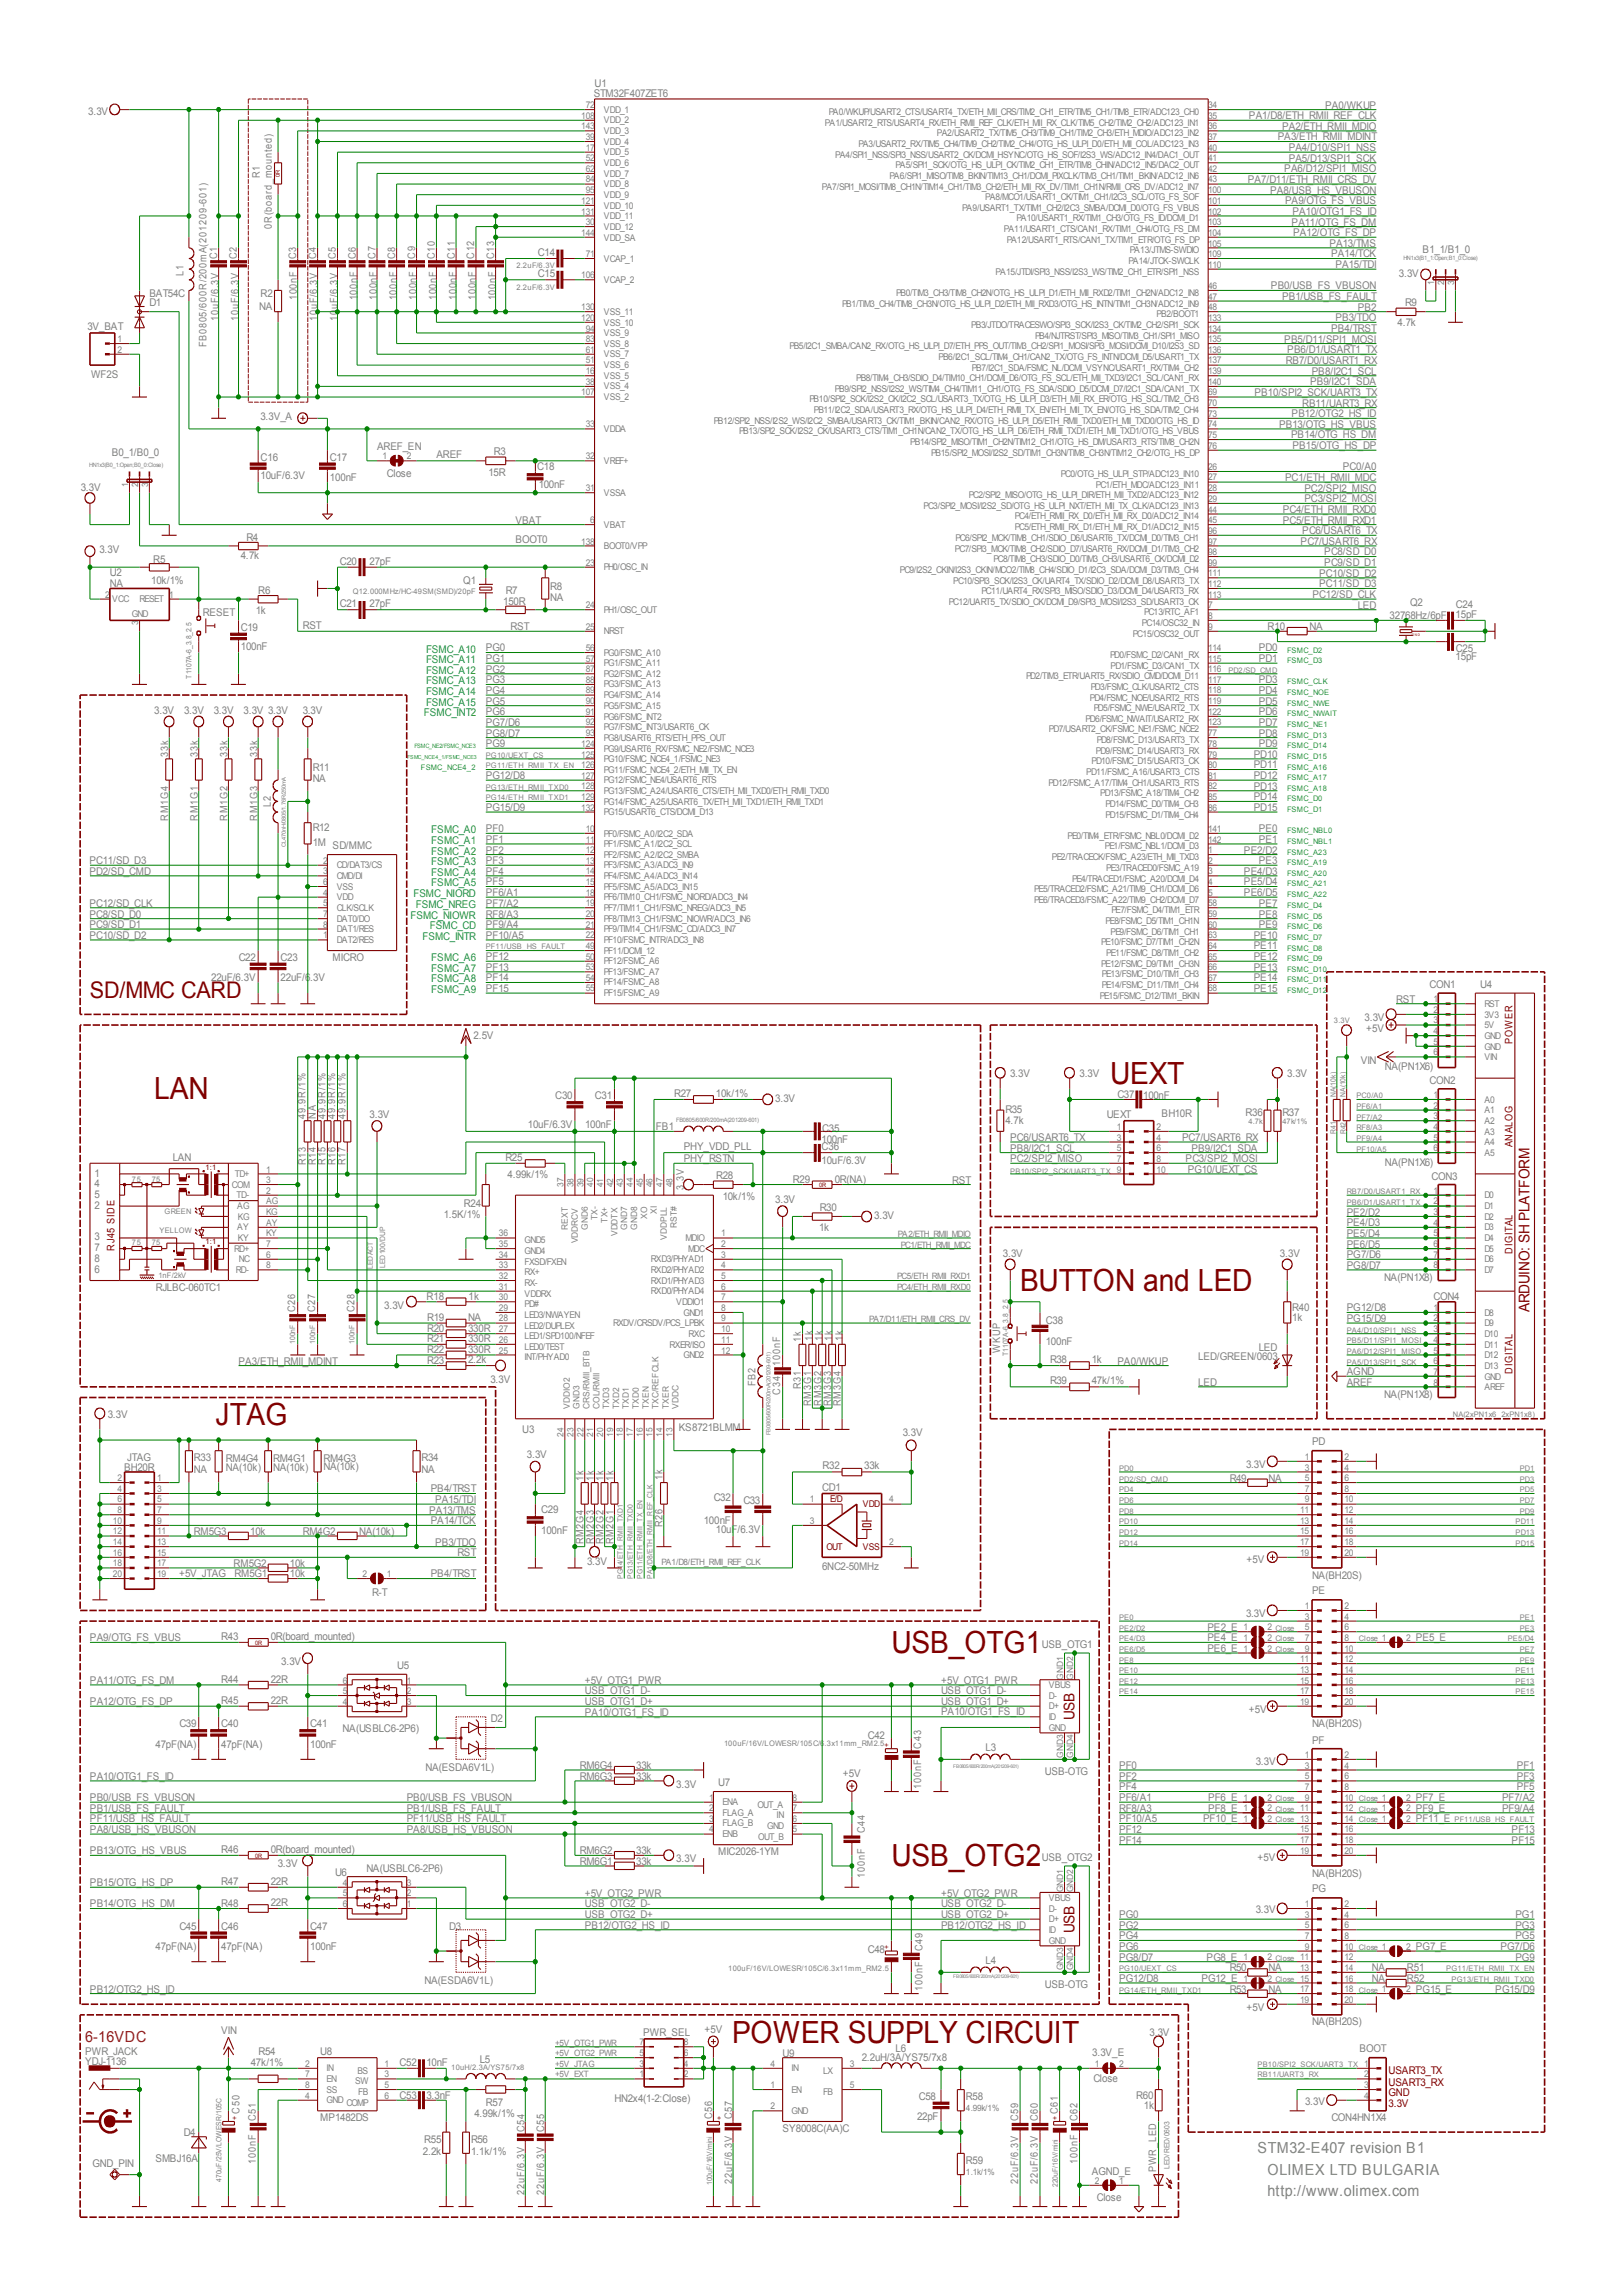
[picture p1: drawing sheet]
<svg xmlns="http://www.w3.org/2000/svg" width="210mm" height="297mm" viewBox="0 0 210 297" stroke-linecap="round" stroke-linejoin="round" font-family="sans-serif">
<defs><g id="words">
<g font-size="4" fill="#800000">
<text x="20" y="142.2">LAN</text>
<text x="143.7" y="140.2">UEXT</text>
<text x="132" y="167">BUTTON and LED</text>
<text x="27.9" y="184.4">JTAG</text>
<text x="115.4" y="213.9">USB_OTG1</text>
<text x="115.4" y="241.4">USB_OTG2</text>
<text x="94.8" y="264.3">POWER SUPPLY CIRCUIT</text>
</g>
<text font-size="3" fill="#800000" x="11.6" y="129.2">SD/MMC CARD</text>
<text font-size="2" fill="#f00" x="11" y="264.1">6-16VDC</text>
<g font-size="2" fill="#808080">
<text x="162.7" y="278.6">STM32-E407 revision B1</text>
<text x="164" y="281.3">OLIMEX LTD BULGARIA</text>
<text x="164" y="284.1">http://www.olimex.com</text>
</g>
<g font-size="1.9" fill="#800000">
<text x="197.9" y="169.8" transform="rotate(-90 197.9 169.8)">ARDUINO: SH PLATFORM</text>
<text x="139.1" y="222.5" transform="rotate(-90 139.1 222.5)">USB</text>
<text x="139.1" y="250.1" transform="rotate(-90 139.1 250.1)">USB</text>
</g>
<g font-size="1.4" fill="#808080">
<text x="76.9" y="11.3">U1</text>
<text x="11.4" y="14.9">3.3V</text>
<text x="76.8" y="12.5">STM32F407ZET6</text>
<text x="161.6" y="15.4">PA1/D8/ETH_RMII_REF_CLK</text>
<text x="165.9" y="16.8">PA2/ETH_RMII_MDIO</text>
<text x="171.5" y="14">PA0/WKUP</text>
<text x="161.5" y="23.7">PA7/D11/ETH_RMII_CRS_DV</text>
<text x="165.3" y="18.2">PA3/ETH_RMII_MDINT</text>
<text x="166.2" y="22.3">PA6/D12/SPI1_MISO</text>
<text x="166.8" y="19.5">PA4/D10/SPI1_NSS</text>
<text x="166.8" y="20.9">PA5/D13/SPI1_SCK</text>
<text x="164.4" y="25">PA8/USB_HS_VBUSON</text>
<text x="166.3" y="26.4">PA9/OTG_FS_VBUS</text>
<text x="167.1" y="29.2">PA11/OTG_FS_DM</text>
<text x="167.3" y="27.8">PA10/OTG1_FS_ID</text>
<text x="69.6" y="33.1">C14</text>
<text x="69.6" y="35.8">C15</text>
<text x="167.4" y="30.6">PA12/OTG_FS_DP</text>
<text x="172" y="31.9">PA13/TMS</text>
<text x="172.3" y="33.3">PA14/TCK</text>
<text x="172.8" y="34.7">PA15/TDI</text>
<text x="181" y="35.8">3.3V</text>
<text x="184.1" y="32.8">B1_1/B1_0</text>
<text x="19.3" y="38.4">BAT54C</text>
<text x="19.3" y="39.7">D1</text>
<text x="33.5" y="40.1">NA</text>
<text x="33.7" y="38.5">R2</text>
<text x="164.5" y="37.4">PB0/USB_FS_VBUSON</text>
<text x="165.9" y="38.8">PB1/USB_FS_FAULT</text>
<text x="172.8" y="41.6">PB3/TDO</text>
<text x="175.7" y="40.2">PB2</text>
<text x="181.8" y="39.7">R9</text>
<text x="11.3" y="42.8">3V_BAT</text>
<text x="166.2" y="44.3">PB5/D11/SPI1_MOSI</text>
<text x="166.4" y="47.1">RB7/D0/USART1_RX</text>
<text x="166.6" y="45.7">PB6/D1/USART1_TX</text>
<text x="172.3" y="43">PB4/TRST</text>
<text x="180.9" y="42.2">4.7k</text>
<text x="11.8" y="48.9">WF2S</text>
<text x="162.3" y="51.2">PB10/SPI2_SCK/UART3_TX</text>
<text x="167.1" y="54">PB12/OTG2_HS_ID</text>
<text x="168.5" y="52.6">RB11/UART3_RX</text>
<text x="169.5" y="49.8">PB9/I2C1_SDA</text>
<text x="169.8" y="48.5">PB8/I2C1_SCL</text>
<text x="14.5" y="59">B0_1/B0_0</text>
<text x="33.7" y="54.3">3.3V_A</text>
<text x="33.7" y="59.6">C16</text>
<text x="42.7" y="59.6">C17</text>
<text x="48.8" y="58.2">AREF_EN</text>
<text x="56.5" y="59.3">AREF</text>
<text x="63.9" y="58.9">R3</text>
<text x="165.5" y="55.4">PB13/OTG_HS_VBUS</text>
<text x="167.1" y="56.7">PB14/OTG_HS_DM</text>
<text x="167.3" y="58.1">PB15/OTG_HS_DP</text>
<text x="10.4" y="63.5">3.3V</text>
<text x="33.7" y="62">10uF/6.3V</text>
<text x="42.7" y="62.2">100nF</text>
<text x="50.1" y="61.7">Close</text>
<text x="63.2" y="61.5">15R</text>
<text x="69.5" y="60.9">C18</text>
<text x="69.7" y="63.1">100nF</text>
<text x="166.3" y="62.2">PC1/ETH_RMII_MDC</text>
<text x="168.8" y="63.6">PC2/SPI2_MISO</text>
<text x="168.8" y="65">PC3/SPI2_MOSI</text>
<text x="173.8" y="60.9">PC0/A0</text>
<text x="12.9" y="71.5">3.3V</text>
<text x="31.9" y="70">R4</text>
<text x="66.7" y="70.3">BOOT0</text>
<text x="66.7" y="67.7">VBAT</text>
<text x="166" y="66.4">PC4/ETH_RMII_RXD0</text>
<text x="166" y="67.7">PC5/ETH_RMII_RXD1</text>
<text x="168.3" y="70.5">PC7/USART6_RX</text>
<text x="168.5" y="69.1">PC6/USART6_TX</text>
<text x="171.4" y="71.9">PC8/SD_D0</text>
<text x="14.2" y="75.9">NA</text>
<text x="14.2" y="74.5">U2</text>
<text x="19.6" y="75.5">10k/1%</text>
<text x="19.8" y="72.9">R5</text>
<text x="31.2" y="72.4">4.7k</text>
<text x="33.4" y="76.8">R6</text>
<text x="44" y="73.1">C20</text>
<text x="47.8" y="73.1">27pF</text>
<text x="59.9" y="75.6">Q1</text>
<text x="65.4" y="76.8">R7</text>
<text x="71.2" y="77.7">NA</text>
<text x="71.2" y="76.3">R8</text>
<text x="169.9" y="77.4">PC12/SD_CLK</text>
<text x="170.7" y="74.6">PC10/SD_D2</text>
<text x="170.7" y="76">PC11/SD_D3</text>
<text x="171.4" y="73.2">PC9/SD_D1</text>
<text x="26.2" y="79.7">RESET</text>
<text x="31.2" y="81.7">C19</text>
<text x="33.1" y="79.4">1k</text>
<text x="39.2" y="81.3">RST</text>
<text x="44" y="78.6">C21</text>
<text x="47.8" y="78.6">27pF</text>
<text x="65.1" y="78.2">150R</text>
<text x="66.1" y="81.5">RST</text>
<text x="164" y="81.5">R10</text>
<text x="169.5" y="81.5">NA</text>
<text x="175.7" y="78.8">LED</text>
<text x="179.8" y="80.1">32768Hz/6pF</text>
<text x="182.5" y="78.4">Q2</text>
<text x="188.3" y="79.9">15pF</text>
<text x="188.4" y="78.7">C24</text>
<text x="31.2" y="84.1">100nF</text>
<text x="62.9" y="84.3">PG0</text>
<text x="62.9" y="85.7">PG1</text>
<text x="62.9" y="87">PG2</text>
<text x="62.9" y="88.4">PG3</text>
<text x="62.9" y="89.8">PG4</text>
<text x="162.9" y="84.3">PD0</text>
<text x="162.9" y="85.7">PD1</text>
<text x="162.9" y="88.4">PD3</text>
<text x="162.9" y="89.8">PD4</text>
<text x="188.3" y="85.4">15pF</text>
<text x="188.4" y="84.3">C25</text>
<text x="20" y="92.3">3.3V</text>
<text x="23.8" y="92.3">3.3V</text>
<text x="27.7" y="92.3">3.3V</text>
<text x="31.5" y="92.3">3.3V 3.3V</text>
<text x="39.2" y="92.3">3.3V</text>
<text x="62.9" y="91.2">PG5</text>
<text x="62.9" y="92.5">PG6</text>
<text x="62.9" y="93.9">PG7/D6</text>
<text x="62.9" y="95.3">PG8/D7</text>
<text x="162.9" y="91.2">PD5</text>
<text x="162.9" y="92.5">PD6</text>
<text x="162.9" y="93.9">PD7</text>
<text x="162.9" y="95.3">PD8</text>
<text x="40.5" y="101.1">NA</text>
<text x="40.5" y="99.8">R11</text>
<text x="62.9" y="96.7">PG9</text>
<text x="62.9" y="100.8">PG12/D8</text>
<text x="162.2" y="98">PD10</text>
<text x="162.2" y="99.4">PD11</text>
<text x="162.2" y="100.8">PD12</text>
<text x="162.9" y="96.7">PD9</text>
<text x="40.5" y="107.5">R12</text>
<text x="62.9" y="107.7">PF0</text>
<text x="62.9" y="104.9">PG15/D9</text>
<text x="162.2" y="102.2">PD13</text>
<text x="162.2" y="103.5">PD14</text>
<text x="162.2" y="104.9">PD15</text>
<text x="162.9" y="107.7">PE0</text>
<text x="11.6" y="111.8">PC11/SD_D3</text>
<text x="11.6" y="113.2">PD2/SD_CMD</text>
<text x="40.5" y="109.4">1M</text>
<text x="43" y="109.9">SD/MMC</text>
<text x="62.9" y="109">PF1</text>
<text x="62.9" y="110.4">PF2</text>
<text x="62.9" y="111.8">PF3</text>
<text x="62.9" y="113.2">PF4</text>
<text x="161" y="110.4">PE2/D2</text>
<text x="161" y="113.2">PE4/D3</text>
<text x="162.9" y="109">PE1</text>
<text x="162.9" y="111.8">PE3</text>
<text x="11.6" y="118.7">PC8/SD_D0</text>
<text x="11.6" y="117.3">PC12/SD_CLK</text>
<text x="62.9" y="114.5">PF5</text>
<text x="62.9" y="116">PF6/A1</text>
<text x="62.9" y="117.3">PF7/A2</text>
<text x="62.9" y="118.7">RF8/A3</text>
<text x="161" y="114.5">PE5/D4</text>
<text x="161" y="116">PE6/D5</text>
<text x="162.9" y="117.3">PE7</text>
<text x="162.9" y="118.7">PE8</text>
<text x="11.6" y="120.1">PC9/SD_D1</text>
<text x="11.6" y="121.5">PC10/SD_D2</text>
<text x="30.9" y="124.4">C22</text>
<text x="36.3" y="124.4">C23</text>
<text x="43" y="124.4">MICRO</text>
<text x="62.9" y="120.1">PF9/A4</text>
<text x="62.9" y="121.5">PF10/A5</text>
<text x="62.9" y="124.2">PF12</text>
<text x="62.9" y="125.6">PF13</text>
<text x="162.2" y="121.5">PE10</text>
<text x="162.2" y="122.8">PE11</text>
<text x="162.2" y="124.2">PE12</text>
<text x="162.2" y="125.6">PE13</text>
<text x="162.9" y="120.1">PE9</text>
<text x="27.3" y="127">22uF/6.3V</text>
<text x="36.3" y="127">22uF/6.3V</text>
<text x="62.9" y="127">PF14</text>
<text x="62.9" y="128.3">PF15</text>
<text x="162.2" y="127">PE14</text>
<text x="162.2" y="128.3">PE15</text>
<text x="180.7" y="129.7">RST</text>
<text x="185" y="127.8">CON1</text>
<text x="191.6" y="127.8">U4</text>
<text x="61.3" y="134.4">2.5V</text>
<text x="176.1" y="137.6">VIN</text>
<text x="176.6" y="132.1">3.3V</text>
<text x="176.8" y="133.5">+5V</text>
<text x="71.9" y="142.2">C30</text>
<text x="77" y="142.2">C31</text>
<text x="87.2" y="141.9">R27</text>
<text x="92.6" y="141.9">10k/1%</text>
<text x="100.3" y="142.6">3.3V</text>
<text x="130.7" y="139.3">3.3V</text>
<text x="139.7" y="139.3">3.3V</text>
<text x="144.6" y="142">C37</text>
<text x="148" y="142.2">100nF</text>
<text x="166.6" y="139.3">3.3V</text>
<text x="179.2" y="138.5">NA(PN1X6)</text>
<text x="185" y="140.2">CON2</text>
<text x="47.8" y="144.6">3.3V</text>
<text x="68.3" y="145.9">10uF/6.3V</text>
<text x="75.7" y="145.9">100nF</text>
<text x="84.9" y="146.2">FB1</text>
<text x="88.5" y="148.8">PHY_VDD_PLL</text>
<text x="106.3" y="147.8">100nF</text>
<text x="106.3" y="148.8">C36</text>
<text x="106.4" y="146.4">C35</text>
<text x="130.1" y="145.4">4.7k</text>
<text x="130.1" y="144">R35</text>
<text x="130.7" y="149">PB8/I2C1_SCL</text>
<text x="130.7" y="147.6">PC6/USART6_TX</text>
<text x="143.2" y="144.6">UEXT</text>
<text x="150.3" y="144.5">BH10R</text>
<text x="153" y="147.6">PC7/USART6_RX</text>
<text x="154.2" y="149">PB9/I2C1_SDA</text>
<text x="161.2" y="144.4">R36</text>
<text x="165.9" y="144.4">R37</text>
<text x="12.2" y="152.2">1</text>
<text x="12.2" y="153.6">4</text>
<text x="12.2" y="155">5</text>
<text x="22.4" y="150.2">LAN</text>
<text x="65.4" y="150.2">R25</text>
<text x="65.7" y="152.4">4.99k/1%</text>
<text x="88.5" y="150.3">PHY_RSTN</text>
<text x="92.7" y="152.6">R28</text>
<text x="93.5" y="155.2">10k/1%</text>
<text x="100.3" y="155.7">3.3V</text>
<text x="102.6" y="153.1">R29</text>
<text x="106.3" y="150.6">10uF/6.3V</text>
<text x="108" y="153.1">0R(NA)</text>
<text x="123.2" y="153.1">RST</text>
<text x="130.7" y="150.4">PC2/SPI2_MISO</text>
<text x="153.4" y="150.4">PC3/SPI2_MOSI</text>
<text x="153.7" y="151.7">PG10/UEXT_CS</text>
<text x="179.2" y="150.8">NA(PN1X6)</text>
<text x="185.2" y="152.7">CON3</text>
<text x="12.2" y="156.4">2</text>
<text x="12.2" y="160.5">3</text>
<text x="12.2" y="161.9">7</text>
<text x="57.4" y="157.5">1.5K/1%</text>
<text x="60" y="156.1">R24</text>
<text x="106" y="159.3">1k</text>
<text x="106.1" y="156.7">R30</text>
<text x="113.1" y="157.7">3.3V</text>
<text x="174.3" y="157.3">PE2/D2</text>
<text x="174.3" y="158.6">PE4/D3</text>
<text x="174.3" y="160">PE5/D4</text>
<text x="174.3" y="161.4">PE6/D5</text>
<text x="12.2" y="163.2">8</text>
<text x="12.2" y="164.6">6</text>
<text x="20.2" y="167">RJLBC-060TC1</text>
<text x="129.8" y="162.6">3.3V</text>
<text x="165.6" y="162.6">3.3V</text>
<text x="174.3" y="162.8">PG7/D6</text>
<text x="174.3" y="164.1">PG8/D7</text>
<text x="179.1" y="165.7">NA(PN1X8)</text>
<text x="49.7" y="169.3">3.3V</text>
<text x="55.2" y="168.2">R18</text>
<text x="55.3" y="170.9">R19</text>
<text x="55.3" y="172.3">R20</text>
<text x="55.3" y="173.7">R21</text>
<text x="60.6" y="170.9">NA</text>
<text x="60.6" y="172.3">330R</text>
<text x="60.6" y="173.6">330R</text>
<text x="60.6" y="168.2">1k</text>
<text x="135.3" y="174">100nF</text>
<text x="135.3" y="171.2">C38</text>
<text x="167.2" y="170.9">1k</text>
<text x="167.2" y="169.7">R40</text>
<text x="174.3" y="169.7">PG12/D8</text>
<text x="174.3" y="171">PG15/D9</text>
<text x="185.5" y="168.1">CON4</text>
<text x="30.9" y="176.5">PA3/ETH_RMII_MDINT</text>
<text x="55.3" y="175">R22</text>
<text x="55.3" y="176.4">R23</text>
<text x="60.6" y="175">330R</text>
<text x="60.6" y="176.4">2.2k</text>
<text x="63.5" y="178.9">3.3V</text>
<text x="135.9" y="176.3">R38</text>
<text x="135.9" y="179.1">R39</text>
<text x="141.3" y="176.3">1k</text>
<text x="141.3" y="179.1">47k/1%</text>
<text x="144.6" y="176.5">PA0/WKUP</text>
<text x="155" y="176">LED/GREEN/0603</text>
<text x="155" y="179.3">LED</text>
<text x="162.9" y="174.7">LED</text>
<text x="174.3" y="177.9">AGND</text>
<text x="174.3" y="179.3">AREF</text>
<text x="14" y="183.4">3.3V</text>
<text x="67.6" y="185.3">U3</text>
<text x="87.8" y="185.1">KS8721BLMM</text>
<text x="116.8" y="185.8">3.3V</text>
<text x="179.1" y="180.9">NA(PN1X8)</text>
<text x="16.1" y="190.4">BH20R</text>
<text x="16.4" y="189.1">JTAG</text>
<text x="25.1" y="190.6">NA</text>
<text x="25.1" y="189.1">R33</text>
<text x="29.2" y="190.3">NA(10k)</text>
<text x="29.2" y="189.2">RM4G4</text>
<text x="35.3" y="190.3">NA(10k)</text>
<text x="35.3" y="189.2">RM4G1</text>
<text x="41.9" y="190.2">NA(10k)</text>
<text x="41.9" y="189.2">RM4G3</text>
<text x="54.5" y="190.6">NA</text>
<text x="54.5" y="189.1">R34</text>
<text x="68.2" y="188.6">3.3V</text>
<text x="106.4" y="190.1">R32</text>
<text x="111.8" y="190.1">33k</text>
<text x="159.1" y="191.7">R49</text>
<text x="161.3" y="190">3.3V</text>
<text x="164.1" y="191.7">NA</text>
<text x="169.8" y="187">PD</text>
<text x="55.5" y="195.8">PA13/TMS</text>
<text x="55.7" y="197.2">PA14/TCK</text>
<text x="55.7" y="193.1">PB4/TRST</text>
<text x="56.3" y="194.5">PA15/TDI</text>
<text x="70" y="195.8">C29</text>
<text x="91.1" y="197.2">100nF</text>
<text x="92.4" y="194.2">C32</text>
<text x="96.2" y="194.6">C33</text>
<text x="106.4" y="192.9">CD1</text>
<text x="25.1" y="198.6">RM5G3</text>
<text x="30.2" y="202.7">RM5G2</text>
<text x="32.4" y="198.6">10k</text>
<text x="37.5" y="202.7">10k</text>
<text x="39.2" y="198.6">RM4G2</text>
<text x="46.5" y="198.6">NA(10k)</text>
<text x="56.3" y="200">PB3/TDO</text>
<text x="59.2" y="201.3">RST</text>
<text x="70" y="198.5">100nF</text>
<text x="76" y="202.5">3.3V</text>
<text x="92.6" y="198.3">10uF/6.3V</text>
<text x="106.4" y="203.1">6NC2-50MHz</text>
<text x="161.3" y="202.2">+5V</text>
<text x="23.2" y="204">+5V_JTAG</text>
<text x="30.3" y="204.1">RM5G1</text>
<text x="37.5" y="204.1">10k</text>
<text x="48.2" y="206.5">R-T</text>
<text x="55.7" y="204.1">PB4/TRST</text>
<text x="161.3" y="209.2">3.3V</text>
<text x="169.8" y="204.2">NA(BH20S)</text>
<text x="169.8" y="206.3">PE</text>
<text x="11.6" y="212.3">PA9/OTG_FS_VBUS</text>
<text x="28.6" y="212.1">R43</text>
<text x="35" y="212.1">0R(board_mounted)</text>
<text x="36.4" y="215.4">3.3V</text>
<text x="51.4" y="215.9">U5</text>
<text x="134.8" y="213.2">USB_OTG1</text>
<text x="156.2" y="211">PE2_E</text>
<text x="156.2" y="212.3">PE4_E</text>
<text x="156.2" y="213.7">PE6_E</text>
<text x="183.2" y="212.3">PE5_E</text>
<text x="11.6" y="217.8">PA11/OTG_FS_DM</text>
<text x="11.6" y="220.6">PA12/OTG_FS_DP</text>
<text x="28.6" y="217.7">R44</text>
<text x="28.6" y="220.5">R45</text>
<text x="35" y="217.7">22R</text>
<text x="35" y="220.5">22R</text>
<text x="75.7" y="217.8">+5V_OTG1_PWR</text>
<text x="75.7" y="222">PA10/OTG1_FS_ID</text>
<text x="75.7" y="220.6">USB_OTG1_D+</text>
<text x="75.7" y="219.2">USB_OTG1_D-</text>
<text x="121.8" y="217.8">+5V_OTG1_PWR</text>
<text x="121.8" y="221.9">PA10/OTG1_FS_ID</text>
<text x="121.8" y="220.6">USB_OTG1_D+</text>
<text x="121.8" y="219.2">USB_OTG1_D-</text>
<text x="161.6" y="221.6">+5V</text>
<text x="20.1" y="226.1">47pF(NA)</text>
<text x="23.2" y="223.5">C39</text>
<text x="28.6" y="226.1">47pF(NA)</text>
<text x="28.6" y="223.5">C40</text>
<text x="40.1" y="226.1">100nF</text>
<text x="40.1" y="223.5">C41</text>
<text x="44.3" y="224">NA(USBLC6-2P6)</text>
<text x="63.5" y="222.8">D2</text>
<text x="112.3" y="225">C42</text>
<text x="127.5" y="226.6">L3</text>
<text x="169.8" y="223.5">NA(BH20S)</text>
<text x="169.8" y="225.6">PF</text>
<text x="11.6" y="230.3">PA10/OTG1_FS_ID</text>
<text x="11.6" y="233">PB0/USB_FS_VBUSON</text>
<text x="52.6" y="233">PB0/USB_FS_VBUSON</text>
<text x="55.1" y="229.1">NA(ESDA6V1L)</text>
<text x="75" y="230.3">RM6G3</text>
<text x="75" y="228.9">RM6G4</text>
<text x="82.3" y="230.3">33k</text>
<text x="82.3" y="228.9">33k</text>
<text x="87.5" y="231.3">3.3V</text>
<text x="93" y="231.1">U7</text>
<text x="109.1" y="229.9">+5V</text>
<text x="135.2" y="229.7">USB-OTG</text>
<text x="144.8" y="228.9">PF0</text>
<text x="144.8" y="230.3">PF2</text>
<text x="144.8" y="231.6">PF4</text>
<text x="144.8" y="233">PF6/A1</text>
<text x="156.4" y="233">PF6_E</text>
<text x="162.5" y="228.4">3.3V</text>
<text x="183.2" y="233">PF7_E</text>
<text x="194.4" y="233">PF7/A2</text>
<text x="196.3" y="228.9">PF1</text>
<text x="196.3" y="230.3">PF3</text>
<text x="196.3" y="231.6">PF5</text>
<text x="11.6" y="237.1">PA8/USB_HS_VBUSON</text>
<text x="11.6" y="234.4">PB1/USB_FS_FAULT</text>
<text x="11.6" y="239.9">PB13/OTG_HS_VBUS</text>
<text x="11.6" y="235.8">PF11/USB_HS_FAULT</text>
<text x="28.6" y="239.7">R46</text>
<text x="35" y="239.7">0R(board_mounted)</text>
<text x="52.6" y="237.1">PA8/USB_HS_VBUSON</text>
<text x="52.6" y="234.4">PB1/USB_FS_FAULT</text>
<text x="52.6" y="235.8">PF11/USB_HS_FAULT</text>
<text x="75" y="239.9">RM6G2</text>
<text x="82.3" y="239.9">33k</text>
<text x="144.8" y="235.8">PF10/A5</text>
<text x="144.8" y="237.1">PF12</text>
<text x="144.8" y="238.5">PF14</text>
<text x="144.8" y="234.4">RF8/A3</text>
<text x="155.7" y="235.8">PF10_E</text>
<text x="156.4" y="234.4">PF8_E</text>
<text x="183.2" y="234.4">PF9_E</text>
<text x="183.2" y="235.8">PF11_E</text>
<text x="194.4" y="234.4">PF9/A4</text>
<text x="195.6" y="237.1">PF13</text>
<text x="195.6" y="238.5">PF15</text>
<text x="11.6" y="244">PB15/OTG_HS_DP</text>
<text x="28.6" y="243.9">R47</text>
<text x="35" y="243.9">22R</text>
<text x="35.9" y="241.5">3.3V</text>
<text x="43.4" y="242.6">U6</text>
<text x="47.4" y="242.2">NA(USBLC6-2P6)</text>
<text x="75" y="241.3">RM6G1</text>
<text x="75.7" y="245.4">+5V_OTG2_PWR</text>
<text x="82.3" y="241.3">33k</text>
<text x="87.5" y="240.9">3.3V</text>
<text x="93" y="240">MIC2026-1YM</text>
<text x="121.8" y="245.4">+5V_OTG2_PWR</text>
<text x="134.8" y="240.7">USB_OTG2</text>
<text x="162.7" y="240.8">+5V</text>
<text x="169.8" y="242.8">NA(BH20S)</text>
<text x="169.8" y="244.8">PG</text>
<text x="11.6" y="246.8">PB14/OTG_HS_DM</text>
<text x="23.2" y="249.7">C45</text>
<text x="28.6" y="249.7">C46</text>
<text x="28.6" y="246.7">R48</text>
<text x="35" y="246.6">22R</text>
<text x="40.1" y="249.7">C47</text>
<text x="58.1" y="249.7">D3</text>
<text x="75.7" y="249.5">PB12/OTG2_HS_ID</text>
<text x="75.7" y="248.1">USB_OTG2_D+</text>
<text x="75.7" y="246.8">USB_OTG2_D-</text>
<text x="121.8" y="249.5">PB12/OTG2_HS_ID</text>
<text x="121.8" y="248.1">USB_OTG2_D+</text>
<text x="121.8" y="246.8">USB_OTG2_D-</text>
<text x="144.8" y="248.1">PG0</text>
<text x="144.8" y="249.5">PG2</text>
<text x="144.8" y="250.9">PG4</text>
<text x="162.5" y="247.5">3.3V</text>
<text x="196.1" y="248.1">PG1</text>
<text x="196.1" y="249.5">PG3</text>
<text x="196.1" y="250.9">PG5</text>
<text x="11.6" y="257.8">PB12/OTG2_HS_ID</text>
<text x="20.1" y="252.3">47pF(NA)</text>
<text x="28.6" y="252.3">47pF(NA)</text>
<text x="40.1" y="252.3">100nF</text>
<text x="54.9" y="256.7">NA(ESDA6V1L)</text>
<text x="112.3" y="252.7">C48</text>
<text x="127.5" y="254.1">L4</text>
<text x="135.2" y="257.2">USB-OTG</text>
<text x="144.8" y="252.3">PG6</text>
<text x="144.8" y="253.6">PG8/D7</text>
<text x="144.8" y="256.4">PG12/D8</text>
<text x="155.5" y="256.4">PG12_E</text>
<text x="156.1" y="253.6">PG8_E</text>
<text x="159.1" y="255">R50</text>
<text x="159.1" y="257.8">R53</text>
<text x="164.1" y="255">NA</text>
<text x="164.1" y="257.8">NA</text>
<text x="177.5" y="255">NA</text>
<text x="177.5" y="256.4">NA</text>
<text x="182.1" y="255">R51</text>
<text x="182.1" y="256.4">R52</text>
<text x="183.2" y="252.3">PG7_E</text>
<text x="183.2" y="257.8">PG15_E</text>
<text x="193.5" y="257.8">PG15/D9</text>
<text x="194.2" y="252.3">PG7/D6</text>
<text x="196.1" y="253.6">PG9</text>
<text x="28.6" y="263.1">VIN</text>
<text x="83.2" y="263.4">PWR_SEL</text>
<text x="91.2" y="263">+5V</text>
<text x="148.8" y="263.4">3.3V</text>
<text x="161.3" y="260.2">+5V</text>
<text x="169.8" y="262">NA(BH20S)</text>
<text x="11" y="267.2">YDJ-1136</text>
<text x="11" y="265.9">PWR_JACK</text>
<text x="32.5" y="267.2">47k/1%</text>
<text x="33.4" y="265.9">R54</text>
<text x="41.4" y="265.9">U8</text>
<text x="51.7" y="267.2">C52</text>
<text x="55.2" y="267.2">10nF</text>
<text x="62.1" y="266.9">L5</text>
<text x="101.3" y="266.1">U9</text>
<text x="111.5" y="266.6">2.2uH/3A/YS75/7x8</text>
<text x="115.9" y="265.5">L6</text>
<text x="141.4" y="266">3.3V_E</text>
<text x="141.5" y="269.3">Close</text>
<text x="175.9" y="265.5">BOOT</text>
<text x="41.4" y="274.5">MP1482DS</text>
<text x="51.7" y="271.5">C53</text>
<text x="55.2" y="271.5">3.3nF</text>
<text x="61.4" y="273.8">4.99k/1%</text>
<text x="62.9" y="272.5">R57</text>
<text x="79.5" y="271.9">HN2x4(1-2:Close)</text>
<text x="101.3" y="275.8">SY8008C(AA)C</text>
<text x="118.7" y="274.3">22pF</text>
<text x="118.9" y="271.7">C58</text>
<text x="125" y="271.7">R58</text>
<text x="147" y="271.5">R60</text>
<text x="148" y="272.9">1k</text>
<text x="168.9" y="272.3">3.3V</text>
<text x="172.3" y="274.5">CON4HN1X4</text>
<text x="12" y="280.3">GND_PIN</text>
<text x="20.1" y="279.7">SMBJ16A</text>
<text x="23.8" y="276.3">D4</text>
<text x="54.7" y="278.8">2.2k</text>
<text x="54.9" y="277.2">R55</text>
<text x="61" y="278.8">1.1k/1%</text>
<text x="61" y="277.2">R56</text>
<text x="125" y="280">R59</text>
<text x="141.3" y="281.3">AGND_E</text>
<text x="141.9" y="284.8">Close</text>
</g>
<g font-size="1.4" fill="#008080">
<text x="55.1" y="84.4">FSMC_A10</text>
<text x="55.1" y="85.8">FSMC_A11</text>
<text x="55.1" y="87.2">FSMC_A12</text>
<text x="55.1" y="88.5">FSMC_A13</text>
<text x="55.1" y="89.9">FSMC_A14</text>
<text x="54.9" y="92.7">FSMC_INT2</text>
<text x="55.1" y="91.3">FSMC_A15</text>
<text x="55.8" y="107.8">FSMC_A0</text>
<text x="55.8" y="109.2">FSMC_A1</text>
<text x="55.8" y="110.6">FSMC_A2</text>
<text x="55.8" y="111.9">FSMC_A3</text>
<text x="55.8" y="113.3">FSMC_A4</text>
<text x="53.1" y="118.9">FSMC_NIOWR</text>
<text x="53.5" y="116.1">FSMC_NIORD</text>
<text x="53.8" y="117.4">FSMC_NREG</text>
<text x="55.8" y="114.7">FSMC_A5</text>
<text x="54.7" y="121.6">FSMC_INTR</text>
<text x="55.6" y="120.2">FSMC_CD</text>
<text x="55.8" y="124.4">FSMC_A6</text>
<text x="55.8" y="125.7">FSMC_A7</text>
<text x="55.8" y="127.1">FSMC_A8</text>
<text x="55.8" y="128.5">FSMC_A9</text>
</g>
<g font-size="1.4" fill="#800000">
<text x="179.7" y="268.3">USART3_TX</text>
<text x="179.7" y="269.8">USART3_RX</text>
<text x="179.7" y="271.2">GND</text>
<text x="179.7" y="272.6">3.3V</text>
</g>
<g font-size="1.3" fill="#808080">
<text x="33.6" y="23" transform="rotate(-90 33.6 23)">R1</text>
<text x="35.2" y="29.6" transform="rotate(-90 35.2 29.6)">0R(board_mounted)</text>
<text x="23.7" y="35.7" transform="rotate(-90 23.7 35.7)">L1</text>
<text x="28.1" y="33.5" transform="rotate(-90 28.1 33.5)">C1</text>
<text x="30.7" y="33.5" transform="rotate(-90 30.7 33.5)">C2</text>
<text x="38.3" y="33.5" transform="rotate(-90 38.3 33.5)">C3</text>
<text x="40.9" y="33.5" transform="rotate(-90 40.9 33.5)">C4</text>
<text x="43.5" y="33.5" transform="rotate(-90 43.5 33.5)">C5</text>
<text x="46" y="33.5" transform="rotate(-90 46 33.5)">C6</text>
<text x="48.6" y="33.5" transform="rotate(-90 48.6 33.5)">C7</text>
<text x="51.2" y="33.5" transform="rotate(-90 51.2 33.5)">C8</text>
<text x="53.7" y="33.5" transform="rotate(-90 53.7 33.5)">C9</text>
<text x="56.3" y="33.5" transform="rotate(-90 56.3 33.5)">C10</text>
<text x="58.8" y="33.5" transform="rotate(-90 58.8 33.5)">C11</text>
<text x="61.4" y="33.5" transform="rotate(-90 61.4 33.5)">C12</text>
<text x="64" y="33.5" transform="rotate(-90 64 33.5)">C13</text>
<text x="28.3" y="41.5" transform="rotate(-90 28.3 41.5)">10uF/6.3V</text>
<text x="30.9" y="41.5" transform="rotate(-90 30.9 41.5)">10uF/6.3V</text>
<text x="38.4" y="38.9" transform="rotate(-90 38.4 38.9)">100nF</text>
<text x="41.1" y="41.5" transform="rotate(-90 41.1 41.5)">10uF/6.3V</text>
<text x="43.7" y="41.5" transform="rotate(-90 43.7 41.5)">10uF/6.3V</text>
<text x="46.2" y="38.9" transform="rotate(-90 46.2 38.9)">100nF</text>
<text x="48.8" y="38.9" transform="rotate(-90 48.8 38.9)">100nF</text>
<text x="51.4" y="38.9" transform="rotate(-90 51.4 38.9)">100nF</text>
<text x="53.9" y="38.9" transform="rotate(-90 53.9 38.9)">100nF</text>
<text x="56.5" y="38.9" transform="rotate(-90 56.5 38.9)">100nF</text>
<text x="59.1" y="38.9" transform="rotate(-90 59.1 38.9)">100nF</text>
<text x="61.6" y="38.9" transform="rotate(-90 61.6 38.9)">100nF</text>
<text x="64.2" y="38.9" transform="rotate(-90 64.2 38.9)">100nF</text>
<text x="26.7" y="44.9" transform="rotate(-90 26.7 44.9)">FB0805/600R/200mA(201209-601)</text>
<text x="21.8" y="97.9" transform="rotate(-90 21.8 97.9)">33k</text>
<text x="25.6" y="97.9" transform="rotate(-90 25.6 97.9)">33k</text>
<text x="29.5" y="97.9" transform="rotate(-90 29.5 97.9)">33k</text>
<text x="33.3" y="97.9" transform="rotate(-90 33.3 97.9)">33k</text>
<text x="21.8" y="106.2" transform="rotate(-90 21.8 106.2)">RM1G4</text>
<text x="25.6" y="106.2" transform="rotate(-90 25.6 106.2)">RM1G1</text>
<text x="29.5" y="106.2" transform="rotate(-90 29.5 106.2)">RM1G2</text>
<text x="33.3" y="106.2" transform="rotate(-90 33.3 106.2)">RM1G3</text>
<text x="35" y="104.4" transform="rotate(-90 35 104.4)">L2</text>
<text x="39.5" y="144.7" transform="rotate(-90 39.5 144.7)">49.9R/1%</text>
<text x="40.9" y="144.7" transform="rotate(-90 40.9 144.7)">NA</text>
<text x="42.1" y="144.7" transform="rotate(-90 42.1 144.7)">49.9R/1%</text>
<text x="43.4" y="144.7" transform="rotate(-90 43.4 144.7)">49.9R/1%</text>
<text x="44.7" y="144.7" transform="rotate(-90 44.7 144.7)">49.9R/1%</text>
<text x="39.6" y="150.7" transform="rotate(-90 39.6 150.7)">R13</text>
<text x="40.9" y="150.7" transform="rotate(-90 40.9 150.7)">R14</text>
<text x="42.1" y="150.7" transform="rotate(-90 42.1 150.7)">R15</text>
<text x="43.4" y="150.7" transform="rotate(-90 43.4 150.7)">R16</text>
<text x="44.7" y="150.7" transform="rotate(-90 44.7 150.7)">R17</text>
<text x="88.5" y="154" transform="rotate(-90 88.5 154)">3.3V</text>
<text x="38.2" y="169.8" transform="rotate(-90 38.2 169.8)">C26</text>
<text x="40.8" y="169.8" transform="rotate(-90 40.8 169.8)">C27</text>
<text x="45.9" y="169.8" transform="rotate(-90 45.9 169.8)">C28</text>
<text x="103.6" y="173.6" transform="rotate(-90 103.6 173.6)">1k</text>
<text x="105.1" y="173.5" transform="rotate(-90 105.1 173.5)">1k</text>
<text x="106.4" y="173.5" transform="rotate(-90 106.4 173.5)">1k</text>
<text x="107.7" y="173.5" transform="rotate(-90 107.7 173.5)">1k</text>
<text x="109.1" y="173.5" transform="rotate(-90 109.1 173.5)">1k</text>
<text x="97.8" y="179.2" transform="rotate(-90 97.8 179.2)">FB2</text>
<text x="101" y="176.7" transform="rotate(-90 101 176.7)">100nF</text>
<text x="103.6" y="179.7" transform="rotate(-90 103.6 179.7)">R31</text>
<text x="129.4" y="175" transform="rotate(-90 129.4 175)">WKUP</text>
<text x="101" y="180.4" transform="rotate(-90 101 180.4)">C34</text>
<text x="105" y="181.9" transform="rotate(-90 105 181.9)">RM3G1</text>
<text x="106.3" y="181.9" transform="rotate(-90 106.3 181.9)">RM3G2</text>
<text x="107.6" y="181.9" transform="rotate(-90 107.6 181.9)">RM3G3</text>
<text x="108.8" y="181.9" transform="rotate(-90 108.8 181.9)">RM3G4</text>
<text x="75.5" y="191.6" transform="rotate(-90 75.5 191.6)">1k</text>
<text x="76.8" y="191.6" transform="rotate(-90 76.8 191.6)">1k</text>
<text x="78.1" y="191.6" transform="rotate(-90 78.1 191.6)">1k</text>
<text x="79.4" y="191.6" transform="rotate(-90 79.4 191.6)">1k</text>
<text x="85.7" y="191.5" transform="rotate(-90 85.7 191.5)">1k</text>
<text x="85.7" y="197.6" transform="rotate(-90 85.7 197.6)">R26</text>
<text x="75.5" y="199.8" transform="rotate(-90 75.5 199.8)">RM2G4</text>
<text x="76.8" y="199.8" transform="rotate(-90 76.8 199.8)">RM2G3</text>
<text x="78.1" y="199.8" transform="rotate(-90 78.1 199.8)">RM2G2</text>
<text x="79.4" y="199.8" transform="rotate(-90 79.4 199.8)">RM2G1</text>
<text x="119.2" y="226.2" transform="rotate(-90 119.2 226.2)">C43</text>
<text x="119.2" y="231.4" transform="rotate(-90 119.2 231.4)">100nF</text>
<text x="111.9" y="237.1" transform="rotate(-90 111.9 237.1)">C44</text>
<text x="111.9" y="242.9" transform="rotate(-90 111.9 242.9)">100nF</text>
<text x="119.4" y="257.6" transform="rotate(-90 119.4 257.6)">100nF</text>
<text x="119.4" y="252.4" transform="rotate(-90 119.4 252.4)">C49</text>
<text x="31" y="273.5" transform="rotate(-90 31 273.5)">C50</text>
<text x="33.1" y="274.5" transform="rotate(-90 33.1 274.5)">C51</text>
<text x="67.9" y="275.8" transform="rotate(-90 67.9 275.8)">C54</text>
<text x="70.4" y="275.8" transform="rotate(-90 70.4 275.8)">C55</text>
<text x="92.2" y="274.2" transform="rotate(-90 92.2 274.2)">C56</text>
<text x="94.8" y="274.2" transform="rotate(-90 94.8 274.2)">C57</text>
<text x="131.8" y="274.5" transform="rotate(-90 131.8 274.5)">C59</text>
<text x="134.3" y="274.5" transform="rotate(-90 134.3 274.5)">C60</text>
<text x="136.9" y="273.5" transform="rotate(-90 136.9 273.5)">C61</text>
<text x="139.5" y="274.5" transform="rotate(-90 139.5 274.5)">C62</text>
<text x="33.1" y="280" transform="rotate(-90 33.1 280)">100nF</text>
<text x="139.5" y="280" transform="rotate(-90 139.5 280)">100nF</text>
<text x="149.6" y="281" transform="rotate(-90 149.6 281)">PWR_LED</text>
<text x="67.9" y="283.9" transform="rotate(-90 67.9 283.9)">22uF/6.3V</text>
<text x="70.4" y="283.9" transform="rotate(-90 70.4 283.9)">22uF/6.3V</text>
<text x="94.8" y="282.5" transform="rotate(-90 94.8 282.5)">22uF/6.3V</text>
<text x="131.8" y="282.5" transform="rotate(-90 131.8 282.5)">22uF/6.3V</text>
<text x="134.3" y="282.5" transform="rotate(-90 134.3 282.5)">22uF/6.3V</text>
</g>
<g font-size="1.3" fill="#800000">
<text x="195.7" y="135" transform="rotate(-90 195.7 135)">POWER</text>
<text x="195.7" y="148.4" transform="rotate(-90 195.7 148.4)">ANALOG</text>
<text x="14.8" y="161.9" transform="rotate(-90 14.8 161.9)">RJ45 SIDE</text>
<text x="195.7" y="162.2" transform="rotate(-90 195.7 162.2)">DIGITAL</text>
<text x="195.7" y="177.7" transform="rotate(-90 195.7 177.7)">DIGITAL</text>
</g>
<g font-size="1.2" fill="#808080">
<text x="75.2" y="15.3">108</text>
<text x="75.2" y="16.7">143</text>
<text x="75.8" y="14">72</text>
<text x="78.1" y="14.6">VDD_1</text>
<text x="78.1" y="15.9">VDD_2</text>
<text x="78.1" y="17.3">VDD_3</text>
<text x="106.8" y="16.3">PA1/USART2_RTS/USART4_RX/ETH_RMII_REF_CLK/ETH_MII_RX_CLK/TIM5_CH2/TIM2_CH2/ADC123_IN1</text>
<text x="107.2" y="14.9">PA0/WKUP/USART2_CTS/USART4_TX/ETH_MII_CRS/TIM2_CH1_ETR/TIM5_CH1/TIM8_ETR/ADC123_CH0</text>
<text x="121.2" y="17.6">PA2/USART2_TX/TIM5_CH3/TIM9_CH1/TIM2_CH3/ETH_MDIO/ADC123_IN2</text>
<text x="156.4" y="14">34</text>
<text x="156.4" y="15.3">35</text>
<text x="156.4" y="16.7">36</text>
<text x="75.8" y="18.1">39</text>
<text x="75.8" y="19.5">17</text>
<text x="75.8" y="20.8">52</text>
<text x="75.8" y="22.2">62</text>
<text x="75.8" y="23.6">84</text>
<text x="78.1" y="18.7">VDD_4</text>
<text x="78.1" y="20.1">VDD_5</text>
<text x="78.1" y="21.5">VDD_6</text>
<text x="78.1" y="22.9">VDD_7</text>
<text x="108.1" y="20.4">PA4/SPI1_NSS/SPI3_NSS/USART2_CK/DCMI_HSYNC/OTG_HS_SOF/I2S3_WS/ADC12_IN4/DAC1_OUT</text>
<text x="111.1" y="19">PA3/USART2_RX/TIM5_CH4/TIM9_CH2/TIM2_CH4/OTG_HS_ULPI_D0/ETH_MII_COL/ADC123_IN3</text>
<text x="115.1" y="23.1">PA6/SPI1_MISO/TIM8_BKIN/TIM13_CH1/DCMI_PIXCLK/TIM3_CH1/TIM1_BKIN/ADC12_IN6</text>
<text x="115.9" y="21.8">PA5/SPI1_SCK/OTG_HS_ULPI_CK/TIM2_CH1_ETR/TIM8_CHIN/ADC12_IN5/DAC2_OUT</text>
<text x="156.4" y="18.1">37</text>
<text x="156.4" y="19.5">40</text>
<text x="156.4" y="20.8">41</text>
<text x="156.4" y="22.2">42</text>
<text x="156.4" y="23.6">43</text>
<text x="75.2" y="26.4">121</text>
<text x="75.2" y="27.8">131</text>
<text x="75.8" y="25">95</text>
<text x="75.8" y="29.1">30</text>
<text x="78.1" y="24.2">VDD_8</text>
<text x="78.1" y="25.6">VDD_9</text>
<text x="78.1" y="27">VDD_10</text>
<text x="78.1" y="28.4">VDD_11</text>
<text x="78.1" y="29.7">VDD_12</text>
<text x="106.4" y="24.5">PA7/SPI1_MOSI/TIM8_CH1N/TIM14_CH1/TIM3_CH2/ETH_MII_RX_DV/TIM1_CH1N/RMII_CRS_DV/ADC12_IN7</text>
<text x="124.5" y="27.3">PA9/USART1_TX/TIM1_CH2/I2C3_SMBA/DCMI_D0/OTG_FS_VBUS</text>
<text x="127.5" y="25.9">PA8/MCO1/USART1_CK/TIM1_CH1/I2C3_SCL/OTG_FS_SOF</text>
<text x="131.6" y="28.6">PA10/USART1_RX/TIM1_CH3/OTG_FS_ID/DCMI_D1</text>
<text x="156.4" y="25">100</text>
<text x="156.4" y="26.4">101</text>
<text x="156.4" y="27.8">102</text>
<text x="156.4" y="29.1">103</text>
<text x="75.2" y="30.5">144</text>
<text x="75.8" y="33.3">71</text>
<text x="78.1" y="33.9">VCAP_1</text>
<text x="78.1" y="31.1">VDD_SA</text>
<text x="128.8" y="35.5">PA15/JTDI/SPI3_NSS/I2S3_WS/TIM2_CH1_ETR/SPI1_NSS</text>
<text x="129.9" y="30">PA11/USART1_CTS/CAN1_RX/TIM1_CH4/OTG_FS_DM</text>
<text x="130.3" y="31.4">PA12/USART1_RTS/CAN1_TX/TIM1_ETR/OTG_FS_DP</text>
<text x="146" y="34.1">PA14/JTCK-SWCLK</text>
<text x="146.2" y="32.8">PA13/JTMS-SWDIO</text>
<text x="156.4" y="30.5">104</text>
<text x="156.4" y="31.9">105</text>
<text x="156.4" y="33.3">109</text>
<text x="156.4" y="34.6">110</text>
<text x="75.2" y="36">106</text>
<text x="75.2" y="41.5">120</text>
<text x="75.2" y="40.1">130</text>
<text x="78.1" y="36.6">VCAP_2</text>
<text x="78.1" y="40.7">VSS_11</text>
<text x="109" y="39.7">PB1/TIM3_CH4/TIM8_CH3N/OTG_HS_ULPI_D2/ETH_MII_RXD3/OTG_HS_INTN/TIM1_CH3N/ADC12_IN9</text>
<text x="116" y="38.3">PB0/TIM3_CH3/TIM8_CH2N/OTG_HS_ULPI_D1/ETH_MII_RXD2/TIM1_CH2N/ADC12_IN8</text>
<text x="149.7" y="41.1">PB2/BOOT1</text>
<text x="156.4" y="37.4">46</text>
<text x="156.4" y="38.8">47</text>
<text x="156.4" y="40.1">48</text>
<text x="156.4" y="41.5">133</text>
<text x="15.2" y="44.3">1</text>
<text x="15.2" y="45.6">2</text>
<text x="75.8" y="47">51</text>
<text x="75.8" y="45.6">61</text>
<text x="75.8" y="44.3">83</text>
<text x="75.8" y="42.9">94</text>
<text x="78.1" y="47.6">VSS_6</text>
<text x="78.1" y="46.2">VSS_7</text>
<text x="78.1" y="44.9">VSS_8</text>
<text x="78.1" y="43.5">VSS_9</text>
<text x="78.1" y="42.1">VSS_10</text>
<text x="102.2" y="45.2">PB5/I2C1_SMBA/CAN2_RX/OTG_HS_ULPI_D7/ETH_PPS_OUT/TIM3_CH2/SPI1_MOSI/SPI3_MOSI/DCMI_D10/I2S3_SD</text>
<text x="121.5" y="46.6">PB6/I2C1_SCL/TIM4_CH1/CAN2_TX/OTG_FS_INTN/DCMI_D5/USART1_TX</text>
<text x="125.7" y="42.4">PB3/JTDO/TRACESWO/SPI3_SCK/I2S3_CK/TIM2_CH2/SPI1_SCK</text>
<text x="125.8" y="47.9">PB7/I2C1_SDA/FSMC_NL/DCMI_VSYNC/USART1_RX/TIM4_CH2</text>
<text x="133.9" y="43.8">PB4/NJTRST/SPI3_MISO/TIM3_CH1/SPI1_MISO</text>
<text x="156.4" y="42.9">134</text>
<text x="156.4" y="44.3">135</text>
<text x="156.4" y="45.6">136</text>
<text x="156.4" y="47">137</text>
<text x="75.2" y="51.2">107</text>
<text x="75.8" y="49.8">38</text>
<text x="75.8" y="48.4">16</text>
<text x="78.1" y="51.8">VSS_2</text>
<text x="78.1" y="50.4">VSS_4</text>
<text x="78.1" y="49">VSS_5</text>
<text x="104.7" y="52.1">PB10/SPI2_SCK/I2S2_CK/I2C2_SCL/USART3_TX/OTG_HS_ULPI_D3/ETH_MII_RX_ER/OTG_HS_SCL/TIM2_CH3</text>
<text x="105.3" y="53.4">PB11/I2C2_SDA/USART3_RX/OTG_HS_ULPI_D4/ETH_RMII_TX_EN/ETH_MII_TX_EN/OTG_HS_SDA/TIM2_CH4</text>
<text x="108" y="50.7">PB9/SPI2_NSS/I2S2_WS/TIM4_CH4/TIM11_CH1/OTG_FS_SDA/SDIO_D5/DCMI_D7/I2C1_SDA/CAN1_TX</text>
<text x="110.8" y="49.3">PB8/TIM4_CH3/SDIO_D4/TIM10_CH1/DCMI_D6/OTG_FS_SCL/ETH_MII_TXD3/I2C1_SCL/CAN1_RX</text>
<text x="156.4" y="48.4">139</text>
<text x="156.4" y="49.8">140</text>
<text x="156.4" y="51.2">69</text>
<text x="156.4" y="52.5">70</text>
<text x="156.4" y="53.9">73</text>
<text x="49.5" y="59.4">1</text>
<text x="52.6" y="59.4">2</text>
<text x="75.8" y="55.3">33</text>
<text x="75.8" y="59.4">32</text>
<text x="78.1" y="55.9">VDDA</text>
<text x="92.4" y="54.8">PB12/SPI2_NSS/I2S2_WS/I2C2_SMBA/USART3_CK/TIM1_BKIN/CAN2_RX/OTG_HS_ULPI_D5/ETH_RMII_TXD0/ETH_MII_TXD0/OTG_HS_ID</text>
<text x="95.6" y="56.2">PB13/SPI2_SCK/I2S2_CK/USART3_CTS/TIM1_CH1N/CAN2_TX/OTG_HS_ULPI_D6/ETH_RMII_TXD1/ETH_MII_TXD1/OTG_HS_VBUS</text>
<text x="117.8" y="57.6">PB14/SPI2_MISO/TIM1_CH2N/TIM12_CH1/OTG_HS_DM/USART3_RTS/TIM8_CH2N</text>
<text x="120.5" y="58.9">PB15/SPI2_MOSI/I2S2_SD/TIM1_CH3N/TIM8_CH3N/TIM12_CH2/OTG_HS_DP</text>
<text x="156.4" y="55.3">74</text>
<text x="156.4" y="56.7">75</text>
<text x="156.4" y="58">76</text>
<text x="75.8" y="63.6">31</text>
<text x="78.1" y="60">VREF+</text>
<text x="78.1" y="64.2">VSSA</text>
<text x="119.5" y="65.8">PC3/SPI2_MOSI/I2S2_SD/OTG_HS_ULPI_NXT/ETH_MII_TX_CLK/ADC123_IN13</text>
<text x="125.4" y="64.5">PC2/SPI2_MISO/OTG_HS_ULPI_DIR/ETH_MII_TXD2/ADC123_IN12</text>
<text x="137.3" y="61.7">PC0/OTG_HS_ULPI_STP/ADC123_IN10</text>
<text x="141.8" y="63.1">PC1/ETH_MDC/ADC123_IN11</text>
<text x="156.4" y="60.8">26</text>
<text x="156.4" y="62.2">27</text>
<text x="156.4" y="63.6">28</text>
<text x="156.4" y="64.9">29</text>
<text x="75.2" y="70.4">138</text>
<text x="76.4" y="67.7">6</text>
<text x="78.1" y="71">BOOT0/VPP</text>
<text x="78.1" y="68.3">VBAT</text>
<text x="123.6" y="71.4">PC7/SPI3_MCK/TIM8_CH2/SDIO_D7/USART6_RX/DCMI_D1/TIM3_CH2</text>
<text x="123.6" y="70">PC6/SPI2_MCK/TIM8_CH1/SDIO_D6/USART6_TX/DCMI_D0/TIM3_CH1</text>
<text x="131.3" y="67.2">PC4/ETH_RMII_RX_D0/ETH_MII_RX_D0/ADC12_IN14</text>
<text x="131.3" y="68.6">PC5/ETH_RMII_RX_D1/ETH_MII_RX_D1/ADC12_IN15</text>
<text x="156.4" y="66.3">44</text>
<text x="156.4" y="67.7">45</text>
<text x="156.4" y="69.1">96</text>
<text x="156.4" y="70.4">97</text>
<text x="156.4" y="71.8">98</text>
<text x="13.6" y="77.3">2</text>
<text x="14.5" y="77.9">VCC</text>
<text x="18.1" y="77.9">RESET</text>
<text x="21.9" y="77.3">1</text>
<text x="75.8" y="73.2">23</text>
<text x="78.1" y="73.8">PH0/OSC_IN</text>
<text x="116.5" y="74.1">PC9/I2S2_CKIN/I2S3_CKIN/MCO2/TIM8_CH4/SDIO_D1/I2C3_SDA/DCMI_D3/TIM3_CH4</text>
<text x="123.4" y="75.5">PC10/SPI3_SCK/I2S3_CK/UART4_TX/SDIO_D2/DCMI_D8/USART3_TX</text>
<text x="127" y="76.9">PC11/UART4_RX/SPI3_MISO/SDIO_D3/DCMI_D4/USART3_RX</text>
<text x="128.6" y="72.7">PC8/TIM8_CH3/SDIO_D0/TIM3_CH3/USART6_CK/DCMI_D2</text>
<text x="156.4" y="73.2">99</text>
<text x="156.4" y="74.6">111</text>
<text x="156.4" y="76">112</text>
<text x="156.4" y="77.3">113</text>
<text x="17" y="79.9">GND</text>
<text x="75.8" y="81.5">25</text>
<text x="75.8" y="78.7">24</text>
<text x="78.1" y="82.1">NRST</text>
<text x="78.1" y="79.3">PH1/OSC_OUT</text>
<text x="122.8" y="78.2">PC12/UART5_TX/SDIO_CK/DCMI_D9/SPI3_MOSI/I2S3_SD/USART3_CK</text>
<text x="146.6" y="82.4">PC15/OSC32_OUT</text>
<text x="147.8" y="81">PC14/OSC32_IN</text>
<text x="148.1" y="79.6">PC13/RTC_AF1</text>
<text x="156.4" y="78.7">7</text>
<text x="156.4" y="80.1">8</text>
<text x="156.4" y="81.5">9</text>
<text x="75.8" y="84.2">56</text>
<text x="75.8" y="85.6">57</text>
<text x="75.8" y="87">87</text>
<text x="75.8" y="88.3">88</text>
<text x="75.8" y="89.7">89</text>
<text x="78.1" y="84.8">PG0/FSMC_A10</text>
<text x="78.1" y="86.2">PG1/FSMC_A11</text>
<text x="78.1" y="87.6">PG2/FSMC_A12</text>
<text x="78.1" y="88.9">PG3/FSMC_A13</text>
<text x="132.8" y="87.9">PD2/TIM3_ETR/UART5_RX/SDIO_CMD/DCMI_D11</text>
<text x="141.1" y="89.3">PD3/FSMC_CLK/USART2_CTS</text>
<text x="143.7" y="85.1">PD0/FSMC_D2/CAN1_RX</text>
<text x="143.7" y="86.5">PD1/FSMC_D3/CAN1_TX</text>
<text x="156.4" y="84.2">114</text>
<text x="156.4" y="85.6">115</text>
<text x="156.4" y="87">116</text>
<text x="156.4" y="88.3">117</text>
<text x="156.4" y="89.7">118</text>
<text x="75.8" y="91.1">90</text>
<text x="75.8" y="92.5">91</text>
<text x="75.8" y="93.8">92</text>
<text x="75.8" y="95.2">93</text>
<text x="78.1" y="90.3">PG4/FSMC_A14</text>
<text x="78.1" y="91.7">PG5/FSMC_A15</text>
<text x="78.1" y="93.1">PG6/FSMC_INT2</text>
<text x="78.1" y="94.4">PG7/FSMC_INT3/USART6_CK</text>
<text x="78.1" y="95.8">PG8/USART6_RTS/ETH_PPS_OUT</text>
<text x="135.7" y="94.8">PD7/USART2_CK/FSMC_NE1/FSMC_NCE2</text>
<text x="140.5" y="93.4">PD6/FSMC_NWAIT/USART2_RX</text>
<text x="141" y="90.6">PD4/FSMC_NOE/USART2_RTS</text>
<text x="141.5" y="92">PD5/FSMC_NWE/USART2_TX</text>
<text x="156.4" y="91.1">119</text>
<text x="156.4" y="92.5">122</text>
<text x="156.4" y="93.8">123</text>
<text x="156.4" y="95.2">77</text>
<text x="75.2" y="96.6">124</text>
<text x="75.2" y="98">125</text>
<text x="75.2" y="99.3">126</text>
<text x="75.2" y="100.8">127</text>
<text x="78.1" y="97.2">PG9/USART6_RX/FSMC_NE2/FSMC_NCE3</text>
<text x="78.1" y="98.6">PG10/FSMC_NCE4_1/FSMC_NE3</text>
<text x="78.1" y="100">PG11/FSMC_NCE4_2/ETH_MII_TX_EN</text>
<text x="78.1" y="101.4">PG12/FSMC_NE4/USART6_RTS</text>
<text x="135.7" y="101.6">PD12/FSMC_A17/TIM4_CH1/USART3_RTS</text>
<text x="140.6" y="100.3">PD11/FSMC_A16/USART3_CTS</text>
<text x="141.3" y="98.9">PD10/FSMC_D15/USART3_CK</text>
<text x="141.8" y="97.5">PD9/FSMC_D14/USART3_RX</text>
<text x="141.9" y="96.1">PD8/FSMC_D13/USART3_TX</text>
<text x="156.4" y="96.6">78</text>
<text x="156.4" y="98">79</text>
<text x="156.4" y="99.3">80</text>
<text x="156.4" y="100.8">81</text>
<text x="75.2" y="102.1">128</text>
<text x="75.2" y="103.5">129</text>
<text x="75.2" y="104.9">132</text>
<text x="75.8" y="107.6">10</text>
<text x="78.1" y="102.7">PG13/FSMC_A24/USART6_CTS/ETH_MII_TXD0/ETH_RMII_TXD0</text>
<text x="78.1" y="104.1">PG14/FSMC_A25/USART6_TX/ETH_MII_TXD1/ETH_RMII_TXD1</text>
<text x="78.1" y="105.5">PG15/USART6_CTS/DCMI_D13</text>
<text x="142.4" y="103">PD13/FSMC_A18/TIM4_CH2</text>
<text x="143.1" y="104.4">PD14/FSMC_D0/TIM4_CH3</text>
<text x="143.1" y="105.8">PD15/FSMC_D1/TIM4_CH4</text>
<text x="156.4" y="102.1">82</text>
<text x="156.4" y="103.5">85</text>
<text x="156.4" y="104.9">86</text>
<text x="156.4" y="107.6">141</text>
<text x="41.8" y="111.8">2</text>
<text x="41.8" y="113.1">3</text>
<text x="43.6" y="112.4">CD/DAT3/CS</text>
<text x="43.6" y="113.7">CMD/DI</text>
<text x="75.8" y="109">11</text>
<text x="75.8" y="110.4">12</text>
<text x="75.8" y="111.8">13</text>
<text x="75.8" y="113.1">14</text>
<text x="78.1" y="108.2">PF0/FSMC_A0/I2C2_SDA</text>
<text x="78.1" y="109.6">PF1/FSMC_A1/I2C2_SCL</text>
<text x="78.1" y="111">PF2/FSMC_A2/I2C2_SMBA</text>
<text x="78.1" y="112.4">PF3/FSMC_A3/ADC3_IN9</text>
<text x="78.1" y="113.7">PF4/FSMC_A4/ADC3_IN14</text>
<text x="136.1" y="111.3">PE2/TRACECK/FSMC_A23/ETH_MII_TXD3</text>
<text x="138.1" y="108.5">PE0/TIM4_ETR/FSMC_NBL0/DCMI_D2</text>
<text x="143" y="109.9">PE1/FSMC_NBL1/DCMI_D3</text>
<text x="143.2" y="112.7">PE3/TRACED0/FSMC_A19</text>
<text x="156.4" y="109">142</text>
<text x="156.4" y="110.4">1</text>
<text x="156.4" y="111.8">2</text>
<text x="156.4" y="113.1">3</text>
<text x="41.8" y="117.3">5</text>
<text x="41.8" y="118.6">7</text>
<text x="41.8" y="115.9">4</text>
<text x="41.8" y="114.5">6</text>
<text x="43.6" y="117.9">CLK/SCLK</text>
<text x="43.6" y="119.2">DAT0/DO</text>
<text x="43.6" y="116.5">VDD</text>
<text x="43.6" y="115.1">VSS</text>
<text x="75.8" y="114.5">15</text>
<text x="75.8" y="115.9">18</text>
<text x="75.8" y="117.3">19</text>
<text x="75.8" y="118.6">20</text>
<text x="78.1" y="115.1">PF5/FSMC_A5/ADC3_IN15</text>
<text x="78.1" y="116.5">PF6/TIM10_CH1/FSMC_NIORD/ADC3_IN4</text>
<text x="78.1" y="117.9">PF7/TIM11_CH1/FSMC_NREG/ADC3_IN5</text>
<text x="78.1" y="119.2">PF8/TIM13_CH1/FSMC_NIOWR/ADC3_IN6</text>
<text x="133.8" y="115.4">PE5/TRACED2/FSMC_A21/TIM9_CH1/DCMI_D6</text>
<text x="133.8" y="116.8">PE6/TRACED3/FSMC_A22/TIM9_CH2/DCMI_D7</text>
<text x="138.7" y="114.1">PE4/TRACED1/FSMC_A20/DCMI_D4</text>
<text x="143.1" y="119.6">PE8/FSMC_D5/TIM1_CH1N</text>
<text x="143.8" y="118.2">PE7/FSMC_D4/TIM1_ETR</text>
<text x="156.4" y="114.5">4</text>
<text x="156.4" y="115.9">5</text>
<text x="156.4" y="117.3">58</text>
<text x="156.4" y="118.6">59</text>
<text x="41.8" y="120">8</text>
<text x="41.8" y="121.4">1</text>
<text x="43.6" y="120.6">DAT1/RES</text>
<text x="43.6" y="122">DAT2/RES</text>
<text x="75.8" y="120">21</text>
<text x="75.8" y="121.4">22</text>
<text x="75.8" y="122.8">49</text>
<text x="75.8" y="124.1">50</text>
<text x="75.8" y="125.5">53</text>
<text x="78.1" y="120.6">PF9/TIM14_CH1/FSMC_CD/ADC3_IN7</text>
<text x="78.1" y="122">PF10/FSMC_INTR/ADC3_IN8</text>
<text x="78.1" y="123.4">PF11/DCMI_12</text>
<text x="78.1" y="124.7">PF12/FSMC_A6</text>
<text x="142.5" y="122.3">PE10/FSMC_D7/TIM1_CH2N</text>
<text x="142.5" y="125.1">PE12/FSMC_D9/TIM1_CH3N</text>
<text x="143.2" y="123.7">PE11/FSMC_D8/TIM1_CH2</text>
<text x="143.7" y="120.9">PE9/FSMC_D6/TIM1_CH1</text>
<text x="156.4" y="120">60</text>
<text x="156.4" y="121.4">63</text>
<text x="156.4" y="122.8">64</text>
<text x="156.4" y="124.1">65</text>
<text x="156.4" y="125.5">66</text>
<text x="75.8" y="126.9">54</text>
<text x="75.8" y="128.3">55</text>
<text x="78.1" y="126.1">PF13/FSMC_A7</text>
<text x="78.1" y="127.5">PF14/FSMC_A8</text>
<text x="78.1" y="128.9">PF15/FSMC_A9</text>
<text x="142.3" y="129.2">PE15/FSMC_D12/TIM1_BKIN</text>
<text x="142.6" y="126.4">PE13/FSMC_D10/TIM1_CH3</text>
<text x="142.6" y="127.8">PE14/FSMC_D11/TIM1_CH4</text>
<text x="156.4" y="126.9">67</text>
<text x="156.4" y="128.3">68</text>
<text x="185.5" y="129.6">1</text>
<text x="185.5" y="131">2</text>
<text x="192.1" y="131.7">3V3</text>
<text x="192.1" y="130.3">RST</text>
<text x="185.5" y="132.4">3</text>
<text x="185.5" y="133.8">4</text>
<text x="185.5" y="135.2">5</text>
<text x="185.5" y="136.5">6</text>
<text x="192.1" y="133">5V</text>
<text x="192.1" y="134.4">GND</text>
<text x="192.1" y="135.8">GND</text>
<text x="192.1" y="137.2">VIN</text>
<text x="185.5" y="142.1">1</text>
<text x="185.5" y="143.4">2</text>
<text x="192.1" y="142.7">A0</text>
<text x="144.5" y="146.2">1</text>
<text x="144.5" y="147.6">3</text>
<text x="144.5" y="148.9">5</text>
<text x="149.6" y="146.2">2</text>
<text x="149.6" y="147.6">4</text>
<text x="149.6" y="148.9">6</text>
<text x="185.5" y="144.8">3</text>
<text x="185.5" y="146.2">4</text>
<text x="185.5" y="147.6">5</text>
<text x="185.5" y="148.9">6</text>
<text x="192.1" y="144">A1</text>
<text x="192.1" y="145.4">A2</text>
<text x="192.1" y="146.8">A3</text>
<text x="192.1" y="148.2">A4</text>
<text x="192.1" y="149.5">A5</text>
<text x="30" y="153.7">COM</text>
<text x="30.4" y="152.3">TD+</text>
<text x="30.6" y="155">TD-</text>
<text x="34.4" y="155.8">AG</text>
<text x="34.4" y="153.1">3</text>
<text x="34.4" y="151.7">1</text>
<text x="34.4" y="154.4">2</text>
<text x="144.5" y="150.3">7</text>
<text x="144.5" y="151.7">9</text>
<text x="149.6" y="150.3">8</text>
<text x="149.6" y="151.7">10</text>
<text x="185.5" y="154.4">1</text>
<text x="185.5" y="155.8">2</text>
<text x="192.1" y="155">D0</text>
<text x="30.3" y="161.9">RD+</text>
<text x="30.7" y="156.4">AG</text>
<text x="30.7" y="159.2">AY</text>
<text x="30.8" y="157.8">KG</text>
<text x="30.8" y="160.5">KY</text>
<text x="34.4" y="158.6">AY</text>
<text x="34.4" y="157.2">KG</text>
<text x="34.4" y="159.9">KY</text>
<text x="34.4" y="161.3">7</text>
<text x="64.6" y="161.3">35</text>
<text x="64.6" y="159.9">36</text>
<text x="67.9" y="160.9">GND5</text>
<text x="88.7" y="160.5">MDIO</text>
<text x="89" y="161.9">MDC</text>
<text x="93.3" y="161.3">2</text>
<text x="93.3" y="159.9">1</text>
<text x="185.5" y="157.2">3</text>
<text x="185.5" y="158.6">4</text>
<text x="185.5" y="159.9">5</text>
<text x="185.5" y="161.3">6</text>
<text x="192.1" y="156.4">D1</text>
<text x="192.1" y="157.8">D2</text>
<text x="192.1" y="159.2">D3</text>
<text x="192.1" y="160.5">D4</text>
<text x="192.1" y="161.9">D5</text>
<text x="30.5" y="164.7">RD-</text>
<text x="30.9" y="163.3">NC</text>
<text x="34.4" y="162.7">6</text>
<text x="34.4" y="164.1">8</text>
<text x="64.6" y="162.7">34</text>
<text x="64.6" y="164.1">33</text>
<text x="64.6" y="165.5">32</text>
<text x="64.6" y="166.8">31</text>
<text x="67.9" y="163.6">FXSD/FXEN</text>
<text x="67.9" y="162.2">GND4</text>
<text x="67.9" y="165">RX+</text>
<text x="67.9" y="166.4">RX-</text>
<text x="67.9" y="167.7">VDDRX</text>
<text x="84.2" y="167.5">RXD0/PHYAD4</text>
<text x="84.2" y="166.1">RXD1/PHYAD3</text>
<text x="84.2" y="164.7">RXD2/PHYAD2</text>
<text x="84.2" y="163.3">RXD3/PHYAD1</text>
<text x="93.3" y="166.8">6</text>
<text x="93.3" y="165.5">5</text>
<text x="93.3" y="164.1">4</text>
<text x="93.3" y="162.7">3</text>
<text x="185.5" y="162.7">7</text>
<text x="185.5" y="164.1">8</text>
<text x="192.1" y="163.3">D6</text>
<text x="192.1" y="164.7">D7</text>
<text x="64.6" y="173.7">26</text>
<text x="64.6" y="172.4">27</text>
<text x="64.6" y="171">28</text>
<text x="64.6" y="169.6">29</text>
<text x="64.6" y="168.2">30</text>
<text x="67.9" y="173.2">LED1/SPD100/NFEF</text>
<text x="67.9" y="171.9">LED2/DUPLEX</text>
<text x="67.9" y="170.5">LED3/NWAYEN</text>
<text x="67.9" y="169.1">PD#</text>
<text x="79.3" y="171.6">RXDV/CRSDV/PCS_LPBK</text>
<text x="87.5" y="168.8">VDDIO1</text>
<text x="88.4" y="170.2">GND1</text>
<text x="89.1" y="173">RXC</text>
<text x="93.3" y="169.6">8</text>
<text x="93.3" y="172.4">10</text>
<text x="93.3" y="171">9</text>
<text x="93.3" y="173.7">11</text>
<text x="93.3" y="168.2">7</text>
<text x="185.5" y="169.6">1</text>
<text x="185.5" y="171">2</text>
<text x="185.5" y="172.4">3</text>
<text x="185.5" y="173.7">4</text>
<text x="192.1" y="170.2">D8</text>
<text x="192.1" y="171.6">D9</text>
<text x="192.1" y="173">D10</text>
<text x="64.6" y="175.1">25</text>
<text x="67.9" y="176">INT/PHYAD0</text>
<text x="67.9" y="174.6">LED0/TEST</text>
<text x="86.6" y="174.3">RXER/ISO</text>
<text x="88.4" y="175.7">GND2</text>
<text x="93.3" y="175.1">12</text>
<text x="185.5" y="175.1">5</text>
<text x="185.5" y="176.5">6</text>
<text x="185.5" y="177.9">7</text>
<text x="185.5" y="179.2">8</text>
<text x="192.1" y="179.8">AREF</text>
<text x="192.1" y="174.3">D11</text>
<text x="192.1" y="175.7">D12</text>
<text x="192.1" y="177.1">D13</text>
<text x="192.1" y="178.5">GND</text>
<text x="15.2" y="191.6">2</text>
<text x="20.3" y="191.6">1</text>
<text x="168.8" y="188.9">1</text>
<text x="168.8" y="190.3">3</text>
<text x="168.8" y="191.6">5</text>
<text x="174" y="188.9">2</text>
<text x="174" y="190.3">4</text>
<text x="174" y="191.6">6</text>
<text x="14.6" y="197.1">10</text>
<text x="15.2" y="193">4</text>
<text x="15.2" y="194.4">6</text>
<text x="15.2" y="195.8">8</text>
<text x="20.3" y="193">3</text>
<text x="20.3" y="194.4">5</text>
<text x="20.3" y="195.8">7</text>
<text x="20.3" y="197.1">9</text>
<text x="104.8" y="194.4">1</text>
<text x="104.8" y="197.1">3</text>
<text x="115.1" y="194.4">4</text>
<text x="168.3" y="195.8">11</text>
<text x="168.3" y="197.1">13</text>
<text x="168.8" y="193">7</text>
<text x="168.8" y="194.4">9</text>
<text x="174" y="193">8</text>
<text x="174" y="194.4">10</text>
<text x="174" y="195.8">12</text>
<text x="174" y="197.1">14</text>
<text x="14.6" y="198.5">12</text>
<text x="14.6" y="199.9">14</text>
<text x="14.6" y="201.3">16</text>
<text x="14.6" y="202.6">18</text>
<text x="20.3" y="198.5">11</text>
<text x="20.3" y="199.9">13</text>
<text x="20.3" y="201.3">15</text>
<text x="20.3" y="202.6">17</text>
<text x="115.1" y="199.9">2</text>
<text x="168.3" y="198.5">15</text>
<text x="168.3" y="199.9">17</text>
<text x="168.3" y="201.3">19</text>
<text x="174" y="198.5">16</text>
<text x="174" y="199.9">18</text>
<text x="174" y="201.3">20</text>
<text x="14.6" y="204">20</text>
<text x="20.3" y="204">19</text>
<text x="46.9" y="204">2</text>
<text x="50.1" y="204">1</text>
<text x="168.8" y="208.1">1</text>
<text x="168.8" y="209.5">3</text>
<text x="174" y="208.1">2</text>
<text x="174" y="209.5">4</text>
<text x="160.9" y="210.9">1</text>
<text x="160.9" y="212.3">1</text>
<text x="160.9" y="213.7">1</text>
<text x="164" y="210.9">2</text>
<text x="164" y="212.3">2</text>
<text x="164" y="213.7">2</text>
<text x="168.3" y="215.1">11</text>
<text x="168.8" y="210.9">5</text>
<text x="168.8" y="212.3">7</text>
<text x="168.8" y="213.7">9</text>
<text x="174" y="210.9">6</text>
<text x="174" y="212.3">8</text>
<text x="174" y="213.7">10</text>
<text x="174" y="215.1">12</text>
<text x="178.8" y="212.3">1</text>
<text x="182" y="212.3">2</text>
<text x="44.4" y="220.6">4</text>
<text x="44.4" y="219.2">5</text>
<text x="44.4" y="217.8">6</text>
<text x="52.6" y="217.8">1</text>
<text x="52.6" y="219.2">2</text>
<text x="52.6" y="220.6">3</text>
<text x="135.7" y="221.2">D+</text>
<text x="135.7" y="219.8">D-</text>
<text x="135.7" y="218.4">VBUS</text>
<text x="168.3" y="216.4">13</text>
<text x="168.3" y="217.8">15</text>
<text x="168.3" y="219.2">17</text>
<text x="168.3" y="220.6">19</text>
<text x="174" y="216.4">14</text>
<text x="174" y="217.8">16</text>
<text x="174" y="219.2">18</text>
<text x="174" y="220.6">20</text>
<text x="135.7" y="223.9">GND</text>
<text x="135.7" y="222.5">ID</text>
<text x="168.8" y="227.4">1</text>
<text x="174" y="227.4">2</text>
<text x="91.8" y="232.9">1</text>
<text x="93.5" y="233.5">ENA</text>
<text x="98" y="233.9">OUT_A</text>
<text x="102.6" y="232.9">8</text>
<text x="160.9" y="232.9">1</text>
<text x="164" y="232.9">2</text>
<text x="168.8" y="228.8">3</text>
<text x="168.8" y="230.2">5</text>
<text x="168.8" y="231.6">7</text>
<text x="168.8" y="232.9">9</text>
<text x="174" y="228.8">4</text>
<text x="174" y="230.2">6</text>
<text x="174" y="231.6">8</text>
<text x="174" y="232.9">10</text>
<text x="178.8" y="232.9">1</text>
<text x="182" y="232.9">2</text>
<text x="91.8" y="237.1">4</text>
<text x="91.8" y="234.3">2</text>
<text x="91.8" y="235.7">3</text>
<text x="93.5" y="237.7">ENB</text>
<text x="93.5" y="234.9">FLAG_A</text>
<text x="93.5" y="236.3">FLAG_B</text>
<text x="98.1" y="238">OUT_B</text>
<text x="99.3" y="236.6">GND</text>
<text x="100.5" y="235.2">IN</text>
<text x="102.6" y="235.7">6</text>
<text x="102.6" y="234.3">7</text>
<text x="102.6" y="237.1">5</text>
<text x="160.9" y="234.3">1</text>
<text x="160.9" y="235.7">1</text>
<text x="164" y="234.3">2</text>
<text x="164" y="235.7">2</text>
<text x="168.3" y="234.3">11</text>
<text x="168.3" y="235.7">13</text>
<text x="168.3" y="237.1">15</text>
<text x="168.3" y="238.4">17</text>
<text x="168.3" y="239.8">19</text>
<text x="174" y="234.3">12</text>
<text x="174" y="235.7">14</text>
<text x="174" y="237.1">16</text>
<text x="174" y="238.4">18</text>
<text x="174" y="239.8">20</text>
<text x="178.8" y="234.3">1</text>
<text x="178.8" y="235.7">1</text>
<text x="182" y="234.3">2</text>
<text x="182" y="235.7">2</text>
<text x="44.4" y="243.9">4</text>
<text x="44.4" y="245.3">5</text>
<text x="52.6" y="245.3">2</text>
<text x="52.6" y="243.9">3</text>
<text x="135.7" y="246">VBUS</text>
<text x="44.4" y="246.7">6</text>
<text x="52.6" y="246.7">1</text>
<text x="135.7" y="248.7">D+</text>
<text x="135.7" y="247.3">D-</text>
<text x="135.7" y="251.5">GND</text>
<text x="135.7" y="250.1">ID</text>
<text x="168.8" y="246.7">1</text>
<text x="168.8" y="248.1">3</text>
<text x="168.8" y="249.5">5</text>
<text x="168.8" y="250.9">7</text>
<text x="174" y="246.7">2</text>
<text x="174" y="248.1">4</text>
<text x="174" y="249.5">6</text>
<text x="174" y="250.9">8</text>
<text x="160.9" y="253.6">1</text>
<text x="160.9" y="256.4">1</text>
<text x="164" y="253.6">2</text>
<text x="164" y="256.4">2</text>
<text x="168.3" y="253.6">11</text>
<text x="168.3" y="255">13</text>
<text x="168.3" y="256.4">15</text>
<text x="168.3" y="257.7">17</text>
<text x="168.8" y="252.2">9</text>
<text x="174" y="252.2">10</text>
<text x="174" y="253.6">12</text>
<text x="174" y="255">14</text>
<text x="174" y="256.4">16</text>
<text x="174" y="257.7">18</text>
<text x="178.8" y="252.2">1</text>
<text x="178.8" y="257.7">1</text>
<text x="182" y="252.2">2</text>
<text x="182" y="257.7">2</text>
<text x="168.3" y="259.1">19</text>
<text x="174" y="259.1">20</text>
<text x="39.5" y="268.7">7</text>
<text x="39.5" y="267.4">2</text>
<text x="42.3" y="269.3">EN</text>
<text x="42.3" y="268">IN</text>
<text x="46" y="269.7">SW</text>
<text x="46.2" y="268.3">BS</text>
<text x="49.8" y="267.4">1</text>
<text x="49.8" y="268.7">3</text>
<text x="82.8" y="268.7">1</text>
<text x="82.8" y="267.4">3</text>
<text x="82.8" y="266">5</text>
<text x="82.8" y="264.6">7</text>
<text x="88.5" y="268.7">2</text>
<text x="88.5" y="267.4">4</text>
<text x="88.5" y="266">6</text>
<text x="88.5" y="264.6">8</text>
<text x="99.7" y="267.4">4</text>
<text x="102.4" y="268">IN</text>
<text x="106.5" y="268.3">LX</text>
<text x="110" y="267.4">3</text>
<text x="141.7" y="267.4">1</text>
<text x="144.8" y="267.4">2</text>
<text x="176.5" y="267.4">1</text>
<text x="176.5" y="268.7">2</text>
<text x="39.5" y="271.5">4</text>
<text x="39.5" y="270.1">8</text>
<text x="42.3" y="272.1">GND</text>
<text x="42.3" y="270.7">SS</text>
<text x="44.8" y="272.4">COMP</text>
<text x="46.4" y="271">FB</text>
<text x="49.8" y="271.5">6</text>
<text x="49.8" y="270.1">5</text>
<text x="99.7" y="270.1">1</text>
<text x="99.7" y="272.9">2</text>
<text x="102.4" y="270.7">EN</text>
<text x="102.4" y="273.5">GND</text>
<text x="106.5" y="271">FB</text>
<text x="110" y="270.1">5</text>
<text x="176.5" y="270.1">3</text>
<text x="176.5" y="271.5">4</text>
<text x="141.7" y="282.5">2</text>
<text x="144.8" y="282.5">1</text>
</g>
<g font-size="1.2" fill="#800000">
<text x="107.4" y="194.3">E/D</text>
<text x="111.7" y="195">VDD</text>
<text x="107" y="200.5">OUT</text>
<text x="111.7" y="200.5">VSS</text>
</g>
<g font-size="1.1" fill="#808080">
<text x="185.6" y="36.8" transform="rotate(-90 185.6 36.8)">1</text>
<text x="186.9" y="36.8" transform="rotate(-90 186.9 36.8)">2</text>
<text x="188.2" y="36.8" transform="rotate(-90 188.2 36.8)">3</text>
<text x="16.6" y="63" transform="rotate(-90 16.6 63)">1</text>
<text x="17.9" y="63" transform="rotate(-90 17.9 63)">2</text>
<text x="19.2" y="63" transform="rotate(-90 19.2 63)">3</text>
<text x="17.9" y="80.9" transform="rotate(-90 17.9 80.9)">3</text>
<text x="72.9" y="153.6" transform="rotate(-90 72.9 153.6)">37</text>
<text x="74.2" y="153.6" transform="rotate(-90 74.2 153.6)">38</text>
<text x="75.5" y="153.6" transform="rotate(-90 75.5 153.6)">39</text>
<text x="76.8" y="153.6" transform="rotate(-90 76.8 153.6)">40</text>
<text x="78.1" y="153.6" transform="rotate(-90 78.1 153.6)">41</text>
<text x="79.3" y="153.6" transform="rotate(-90 79.3 153.6)">42</text>
<text x="80.6" y="153.6" transform="rotate(-90 80.6 153.6)">43</text>
<text x="81.9" y="153.6" transform="rotate(-90 81.9 153.6)">44</text>
<text x="83.2" y="153.6" transform="rotate(-90 83.2 153.6)">45</text>
<text x="84.5" y="153.6" transform="rotate(-90 84.5 153.6)">46</text>
<text x="85.7" y="153.6" transform="rotate(-90 85.7 153.6)">47</text>
<text x="87" y="153.6" transform="rotate(-90 87 153.6)">48</text>
<text x="73.5" y="159.1" transform="rotate(-90 73.5 159.1)">REXT</text>
<text x="74.8" y="160.9" transform="rotate(-90 74.8 160.9)">VDDRCV</text>
<text x="76.1" y="159.1" transform="rotate(-90 76.1 159.1)">GND6</text>
<text x="77.3" y="157.9" transform="rotate(-90 77.3 157.9)">TX-</text>
<text x="78.6" y="158.2" transform="rotate(-90 78.6 158.2)">TX+</text>
<text x="79.9" y="159.9" transform="rotate(-90 79.9 159.9)">VDDTX</text>
<text x="81.2" y="159.1" transform="rotate(-90 81.2 159.1)">GND7</text>
<text x="82.4" y="159.1" transform="rotate(-90 82.4 159.1)">GND8</text>
<text x="83.7" y="157.7" transform="rotate(-90 83.7 157.7)">XO</text>
<text x="85" y="157.1" transform="rotate(-90 85 157.1)">XI</text>
<text x="86.3" y="160.4" transform="rotate(-90 86.3 160.4)">VDDPLL</text>
<text x="87.6" y="158.9" transform="rotate(-90 87.6 158.9)">RST#</text>
<text x="116.2" y="160">PA2/ETH_RMII_MDIO</text>
<text x="116.6" y="161.4">PC1/ETH_RMII_MDC</text>
<text x="116.1" y="166.9">PC4/ETH_RMII_RXD0</text>
<text x="116.1" y="165.5">PC5/ETH_RMII_RXD1</text>
<text x="112.5" y="171">PA7/D11/ETH_RMII_CRS_DV</text>
<text x="72.9" y="185.9" transform="rotate(-90 72.9 185.9)">24</text>
<text x="73.7" y="182.3" transform="rotate(-90 73.7 182.3)">VDDIO2</text>
<text x="74.2" y="185.9" transform="rotate(-90 74.2 185.9)">23</text>
<text x="75" y="182.3" transform="rotate(-90 75 182.3)">GND3</text>
<text x="75.5" y="185.9" transform="rotate(-90 75.5 185.9)">22</text>
<text x="76.3" y="182.3" transform="rotate(-90 76.3 182.3)">CRS/RMII_BTB</text>
<text x="76.8" y="185.9" transform="rotate(-90 76.8 185.9)">21</text>
<text x="77.6" y="182.3" transform="rotate(-90 77.6 182.3)">COL/RMII</text>
<text x="78.1" y="185.9" transform="rotate(-90 78.1 185.9)">20</text>
<text x="78.8" y="182.3" transform="rotate(-90 78.8 182.3)">TXD3</text>
<text x="79.3" y="185.9" transform="rotate(-90 79.3 185.9)">19</text>
<text x="80.1" y="182.3" transform="rotate(-90 80.1 182.3)">TXD2</text>
<text x="80.6" y="185.9" transform="rotate(-90 80.6 185.9)">18</text>
<text x="81.4" y="182.3" transform="rotate(-90 81.4 182.3)">TXD1</text>
<text x="81.9" y="185.9" transform="rotate(-90 81.9 185.9)">17</text>
<text x="82.7" y="182.3" transform="rotate(-90 82.7 182.3)">TXD0</text>
<text x="83.2" y="185.9" transform="rotate(-90 83.2 185.9)">16</text>
<text x="84" y="182.3" transform="rotate(-90 84 182.3)">TXEN</text>
<text x="84.5" y="185.9" transform="rotate(-90 84.5 185.9)">15</text>
<text x="85.2" y="182.3" transform="rotate(-90 85.2 182.3)">TXC/REFCLK</text>
<text x="85.7" y="185.9" transform="rotate(-90 85.7 185.9)">14</text>
<text x="86.5" y="182.3" transform="rotate(-90 86.5 182.3)">TXER</text>
<text x="87" y="185.9" transform="rotate(-90 87 185.9)">13</text>
<text x="87.8" y="182.3" transform="rotate(-90 87.8 182.3)">VDDC</text>
<text x="85.6" y="202.5">PA1/D8/ETH_RMII_REF_CLK</text>
<text x="137.6" y="217.3" transform="rotate(-90 137.6 217.3)">GND1</text>
<text x="138.9" y="217.3" transform="rotate(-90 138.9 217.3)">GND2</text>
<text x="137.6" y="227.4" transform="rotate(-90 137.6 227.4)">GND3</text>
<text x="138.9" y="227.4" transform="rotate(-90 138.9 227.4)">GND4</text>
<text x="137.6" y="244.8" transform="rotate(-90 137.6 244.8)">GND1</text>
<text x="138.9" y="244.8" transform="rotate(-90 138.9 244.8)">GND2</text>
<text x="137.6" y="254.9" transform="rotate(-90 137.6 254.9)">GND3</text>
<text x="138.9" y="254.9" transform="rotate(-90 138.9 254.9)">GND4</text>
<text x="71.8" y="268.7">+5V_EXT</text>
<text x="71.8" y="267.4">+5V_JTAG</text>
<text x="71.8" y="264.7">+5V_OTG1_PWR</text>
<text x="71.8" y="266">+5V_OTG2_PWR</text>
<text x="125" y="273">4.99k/1%</text>
<text x="125" y="281.3">1.1k/1%</text>
</g>
<g font-size="1" fill="#808080">
<text x="66.9" y="34.7">2.2uF/6.3V</text>
<text x="66.9" y="37.5">2.2uF/6.3V</text>
<text x="45.6" y="76.8">Q12.000MHz/HC-49SM(SMD)/20pF</text>
<text x="24.8" y="87.8" transform="rotate(-90 24.8 87.8)">T1107A-6_3.8_2.5</text>
<text x="159" y="87">PD2/SD_CMD</text>
<text x="62.9" y="98">PG10/UEXT_CS</text>
<text x="62.9" y="99.4">PG11/ETH_RMII_TX_EN</text>
<text x="62.9" y="102.2">PG13/ETH_RMII_TXD0</text>
<text x="62.9" y="103.5">PG14/ETH_RMII_TXD1</text>
<text x="62.9" y="122.8">PF11/USB_HS_FAULT</text>
<text x="172.6" y="132.4">3.3V</text>
<text x="172.9" y="142" transform="rotate(-90 172.9 142)">NA(10k)</text>
<text x="174.1" y="142" transform="rotate(-90 174.1 142)">NA(10k)</text>
<text x="175.5" y="142.1">PC0/A0</text>
<text x="175.5" y="143.5">PF6/A1</text>
<text x="161.6" y="145.4">4.7k</text>
<text x="165.9" y="145.4">47k/1%</text>
<text x="172.9" y="146.8" transform="rotate(-90 172.9 146.8)">R41</text>
<text x="174.2" y="146.8" transform="rotate(-90 174.2 146.8)">R42</text>
<text x="175.5" y="144.9">PF7/A2</text>
<text x="175.5" y="147.6">PF9/A4</text>
<text x="175.5" y="149">PF10/A5</text>
<text x="175.5" y="146.2">RF8/A3</text>
<text x="17.1" y="152.9">75</text>
<text x="19.6" y="152.9">75</text>
<text x="130.7" y="151.9">PB10/SPI2_SCK/UART3_TX</text>
<text x="174.3" y="155.9">PB6/D1/USART1_TX</text>
<text x="174.3" y="154.5">RB7/D0/USART1_RX</text>
<text x="17.1" y="161.1">75</text>
<text x="19.6" y="161.1">75</text>
<text x="20.6" y="159.5">YELLOW</text>
<text x="21.3" y="157.1">GREEN</text>
<text x="20.5" y="165.3">1nF/2kV</text>
<text x="48.3" y="164.1" transform="rotate(-90 48.3 164.1)">LEDACT</text>
<text x="49.8" y="164" transform="rotate(-90 49.8 164)">LED100/DUP</text>
<text x="38.2" y="173.8" transform="rotate(-90 38.2 173.8)">100nF</text>
<text x="40.8" y="173.8" transform="rotate(-90 40.8 173.8)">100nF</text>
<text x="45.9" y="173.8" transform="rotate(-90 45.9 173.8)">100nF</text>
<text x="174.3" y="172.4">PA4/D10/SPI1_NSS</text>
<text x="174.3" y="173.8">PB5/D11/SPI1_MOSI</text>
<text x="130.5" y="175.4" transform="rotate(-90 130.5 175.4)">T1107A-6_3.8_2.5</text>
<text x="174.3" y="176.5">PA5/D13/SPI1_SCK</text>
<text x="174.3" y="175.2">PA6/D12/SPI1_MISO</text>
<text x="188" y="183.4">NA(2xPN1x6_2xPN1x8)</text>
<text x="144.8" y="190.3">PD0</text>
<text x="144.8" y="191.7">PD2/SD_CMD</text>
<text x="196.7" y="190.3">PD1</text>
<text x="196.7" y="191.7">PD3</text>
<text x="144.8" y="193.1">PD4</text>
<text x="144.8" y="194.5">PD6</text>
<text x="144.8" y="195.8">PD8</text>
<text x="144.8" y="197.2">PD10</text>
<text x="196.1" y="197.2">PD11</text>
<text x="196.7" y="193.1">PD5</text>
<text x="196.7" y="194.5">PD7</text>
<text x="196.7" y="195.8">PD9</text>
<text x="144.8" y="198.6">PD12</text>
<text x="144.8" y="200">PD14</text>
<text x="196.1" y="198.6">PD13</text>
<text x="196.1" y="200">PD15</text>
<text x="80.6" y="204.2" transform="rotate(-90 80.6 204.2)">PG14/ETH_RMII_TXD1</text>
<text x="81.9" y="204.2" transform="rotate(-90 81.9 204.2)">PG13/ETH_RMII_TXD0</text>
<text x="83.1" y="204.2" transform="rotate(-90 83.1 204.2)">PG11/ETH_RMII_TX_EN</text>
<text x="84.5" y="204.2" transform="rotate(-90 84.5 204.2)">PA1/D8/ETH_RMII_REF_CLK</text>
<text x="144.8" y="209.6">PE0</text>
<text x="196.7" y="209.6">PE1</text>
<text x="144.8" y="211">PE2/D2</text>
<text x="144.8" y="212.3">PE4/D3</text>
<text x="144.8" y="213.7">PE6/D5</text>
<text x="144.8" y="215.1">PE8</text>
<text x="165.1" y="211">Close</text>
<text x="165.1" y="212.3">Close</text>
<text x="165.1" y="213.7">Close</text>
<text x="175.9" y="212.3">Close</text>
<text x="195.1" y="212.3">PE5/D4</text>
<text x="196.7" y="211">PE3</text>
<text x="196.7" y="213.7">PE7</text>
<text x="196.7" y="215.1">PE9</text>
<text x="144.8" y="216.5">PE10</text>
<text x="144.8" y="217.8">PE12</text>
<text x="144.8" y="219.2">PE14</text>
<text x="196.1" y="216.5">PE11</text>
<text x="196.1" y="217.8">PE13</text>
<text x="196.1" y="219.2">PE15</text>
<text x="93.7" y="225.9">100uF/16V/LOWESR/105C/6.3x11mm_RM2.5</text>
<text x="165.1" y="233">Close</text>
<text x="175.9" y="233">Close</text>
<text x="165.1" y="234.4">Close</text>
<text x="165.1" y="235.8">Close</text>
<text x="175.9" y="234.4">Close</text>
<text x="175.9" y="235.8">Close</text>
<text x="188.2" y="235.8">PF11/USB_HS_FAULT</text>
<text x="94.2" y="255">100uF/16V/LOWESR/105C/6.3x11mm_RM2.5</text>
<text x="144.8" y="255">PG10/UEXT_CS</text>
<text x="144.8" y="257.8">PG14/ETH_RMII_TXD1</text>
<text x="165.1" y="253.6">Close</text>
<text x="165.1" y="256.4">Close</text>
<text x="175.9" y="252.3">Close</text>
<text x="175.9" y="257.8">Close</text>
<text x="187.1" y="255">PG11/ETH_RMII_TX_EN</text>
<text x="187.9" y="256.4">PG13/ETH_RMII_TXD0</text>
<text x="58.4" y="267.8">10uH/2.3A/YS75/7x8</text>
<text x="162.7" y="267.4">PB10/SPI2_SCK/UART3_TX</text>
<text x="162.7" y="268.7">RB11/UART3_RX</text>
<text x="151.3" y="280.6" transform="rotate(-90 151.3 280.6)">LED/RED/0603</text>
<text x="28.7" y="282.3" transform="rotate(-90 28.7 282.3)">470uF/25V/LOWESR/105C</text>
<text x="92.2" y="282.7" transform="rotate(-90 92.2 282.7)">100uF/16V/mini</text>
<text x="136.9" y="283" transform="rotate(-90 136.9 283)">220uF/16V/mini</text>
</g>
<g font-size="1" fill="#008080">
<text x="166.6" y="89.9">FSMC_NOE</text>
<text x="166.6" y="88.5">FSMC_CLK</text>
<text x="166.6" y="85.8">FSMC_D3</text>
<text x="166.6" y="84.4">FSMC_D2</text>
<text x="166.6" y="95.4">FSMC_D13</text>
<text x="166.6" y="94.1">FSMC_NE1</text>
<text x="166.6" y="92.7">FSMC_NWAIT</text>
<text x="166.6" y="91.3">FSMC_NWE</text>
<text x="54.5" y="99.6">FSMC_NCE4_2</text>
<text x="166.6" y="100.9">FSMC_A17</text>
<text x="166.6" y="99.6">FSMC_A16</text>
<text x="166.6" y="98.2">FSMC_D15</text>
<text x="166.6" y="96.8">FSMC_D14</text>
<text x="166.6" y="105.1">FSMC_D1</text>
<text x="166.6" y="103.7">FSMC_D0</text>
<text x="166.6" y="102.3">FSMC_A18</text>
<text x="166.6" y="107.8">FSMC_NBL0</text>
<text x="166.6" y="113.3">FSMC_A20</text>
<text x="166.6" y="111.9">FSMC_A19</text>
<text x="166.6" y="110.6">FSMC_A23</text>
<text x="166.6" y="109.2">FSMC_NBL1</text>
<text x="166.6" y="118.9">FSMC_D5</text>
<text x="166.6" y="117.4">FSMC_D4</text>
<text x="166.6" y="116.1">FSMC_A22</text>
<text x="166.6" y="114.7">FSMC_A21</text>
<text x="166.6" y="125.7">FSMC_D10</text>
<text x="166.6" y="124.4">FSMC_D9</text>
<text x="166.6" y="123">FSMC_D8</text>
<text x="166.6" y="121.6">FSMC_D7</text>
<text x="166.6" y="120.2">FSMC_D6</text>
<text x="166.6" y="128.5">FSMC_D12</text>
<text x="166.6" y="127.1">FSMC_D11</text>
</g>
<g font-size="1" fill="#800000">
<text x="26.6" y="151.3">1:1</text>
<text x="26.6" y="161">1:1</text>
<text x="115.1" y="226" transform="rotate(-90 115.1 226)">+</text>
<text x="115.1" y="252.2" transform="rotate(-90 115.1 252.2)">+</text>
<text x="30.7" y="274.2" transform="rotate(-90 30.7 274.2)">+</text>
<text x="93.4" y="274.2" transform="rotate(-90 93.4 274.2)">+</text>
<text x="136.8" y="274.2" transform="rotate(-90 136.8 274.2)">+</text>
</g>
<g font-size=".8" fill="#808080">
<text x="181.6" y="33.7">HN1x3(B1_1:Open;B1_0:Close)</text>
<text x="11.5" y="60.4">HN1x3(B0_1:Open;B0_0:Close)</text>
<text x="87.5" y="145.1">FB0805/600R/200mA(201209-601)</text>
</g>
<text font-size=".8" fill="#008080" x="53.6" y="96.8">FSMC_NE2/FSMC_NCE3</text>
<g font-size=".8" fill="#800000">
<text x="106" y="153.5">0R</text>
<text x="33" y="212.8">0R</text>
<text x="33" y="240.3">0R</text>
</g>
<text font-size=".7" fill="#800000" x="36.2" y="22.9" transform="rotate(-90 36.2 22.9)">0R</text>
<text font-size=".7" fill="#008080" x="52.7" y="98.2">FSMC_NCE4_1/FSMC_NCE3</text>
<g font-size=".7" fill="#808080">
<text x="37" y="109.5" transform="rotate(-90 37 109.5)">CL470nH/0805/1.76R/250mA</text>
<text x="99.7" y="185.6" transform="rotate(-90 99.7 185.6)">FB0805/600R/200mA(201209-601)</text>
</g>
<g font-size=".6" fill="#808080">
<text x="123.4" y="228.7">FB0805/600R/200mA(201209-601)</text>
<text x="123.4" y="255.9">FB0805/600R/200mA(201209-601)</text>
</g>
<text font-size=".5" fill="#800000" x="182.7" y="82.2">G N D</text>
</g></defs>
<path d="M32.1 12.8v39.2M39.8 12.8h-7.7M32.1 52h7.7M39.8 52v-39.2" fill="none" stroke="#f00" stroke-width=".14" stroke-dasharray=".6 .1" stroke-linecap="butt"/>
<g fill="none" stroke="#800000" stroke-width=".21">
<path d="M185.5 35.8h3.2v.4h-3.2zM185.8 34.8v.7M187.1 34.8v.7M188.3 34.8v.7M11.6 43.1h3.3v4.1h-3.3zM14.2 76.1h7.7v4.2h-7.7zM16.4 62h3.2v.4h-3.2zM16.8 61v.7M18.1 61v.7M19.3 61v.7M186.1 128.5h2.2v9.6h-2.2zM145.5 145h3.8v8.2h-3.8z"/>
<path d="M186.1 140.9h2.2v9.6h-2.2zM186.1 153.2h2.2v12.5h-2.2zM186.1 168.4h2.2v12.4h-2.2zM16.1 190.4h3.9v15.2h-3.9zM106.4 193.2h7.7v8.3h-7.7zM107 197.3l3.9-2.7v5.5zM169.8 187.7h3.8v15.1h-3.8zM169.8 207h3.8v15.1h-3.8zM169.8 226.2h3.8v15.2h-3.8zM169.8 245.5h3.8v15.2h-3.8zM83.4 263.8h5.1v6.2h-5.1zM84 266.2h.6"/>
<path d="M84 269h.6M84 267.6h.6M84 264.8h.6M87.2 266.2h.6M87.2 269h.6M87.2 267.6h.6M87.2 264.8h.6M177.2 266.2h2.2v6.9h-2.2z"/>
<circle cx="14.2" cy="274.4" r=".67"/>
</g>
<g fill="none" stroke="#800000" stroke-width=".32">
<path d="M13.6 45.8h.6M13.6 44.4h.6M187.1 132.6h.6M187.1 131.2h.6M187.1 129.9h.6M187.1 135.4h.6M187.1 134h.6M187.1 136.7h.6M146.1 147.7h.7M146.1 146.4h.7M146.1 149.1h.7M146.1 151.9h.7"/>
<path d="M146.1 150.5h.7M148 147.7h.7M148 146.4h.7M148 149.1h.7M148 151.9h.7M148 150.5h.7M187.1 145h.6M187.1 143.6h.6M187.1 142.2h.6M187.1 147.7h.6M187.1 146.4h.6M187.1 149.1h.6"/>
<path d="M187.1 157.4h.6M187.1 156h.6M187.1 154.6h.6M187.1 158.8h.6M187.1 160.2h.6M187.1 161.5h.6M187.1 162.9h.6M187.1 164.3h.6M187.1 172.5h.6M187.1 171.2h.6M187.1 169.8h.6M187.1 175.3h.6"/>
<path d="M187.1 173.9h.6M187.1 176.7h.6M187.1 178h.6M187.1 179.4h.6M16.8 197.3h.6M16.8 196h.6M16.8 194.6h.6M16.8 193.2h.6M16.8 191.8h.6M16.8 198.7h.6M18.7 197.3h.6M18.7 196h.6"/>
<path d="M18.7 194.6h.6M18.7 193.2h.6M18.7 191.8h.6M18.7 198.7h.6M170.4 197.3h.7M170.4 196h.7M170.4 194.6h.7M170.4 193.2h.7M170.4 191.8h.7M170.4 198.7h.7M170.4 190.4h.7M170.4 189.1h.7"/>
<path d="M172.3 197.3h.7M172.3 196h.7M172.3 194.6h.7M172.3 193.2h.7M172.3 191.8h.7M172.3 198.7h.7M172.3 190.4h.7M172.3 189.1h.7M16.8 200.1h.6M16.8 201.5h.6M16.8 202.8h.6M16.8 204.2h.6"/>
<path d="M18.7 200.1h.6M18.7 201.5h.6M18.7 202.8h.6M18.7 204.2h.6M170.4 200.1h.7M170.4 201.5h.7M170.4 213.9h.7M170.4 212.5h.7M170.4 211.1h.7M170.4 209.7h.7M170.4 208.4h.7M170.4 215.2h.7"/>
<path d="M170.4 216.6h.7M170.4 218h.7M170.4 219.4h.7M172.3 200.1h.7M172.3 201.5h.7M172.3 213.9h.7M172.3 212.5h.7M172.3 211.1h.7M172.3 209.7h.7M172.3 208.4h.7M172.3 215.2h.7M172.3 216.6h.7"/>
<path d="M172.3 218h.7M172.3 219.4h.7M170.4 220.7h.7M170.4 233.2h.7M170.4 231.8h.7M170.4 230.4h.7M170.4 229h.7M170.4 227.6h.7M170.4 234.5h.7M170.4 235.9h.7M170.4 237.3h.7M170.4 238.7h.7"/>
<path d="M172.3 220.7h.7M172.3 233.2h.7M172.3 231.8h.7M172.3 230.4h.7M172.3 229h.7M172.3 227.6h.7M172.3 234.5h.7M172.3 235.9h.7M172.3 237.3h.7M172.3 238.7h.7M170.4 240h.7M170.4 252.4h.7"/>
<path d="M170.4 251h.7M170.4 249.7h.7M170.4 248.3h.7M170.4 246.9h.7M170.4 253.8h.7M170.4 255.2h.7M170.4 256.5h.7M170.4 257.9h.7M170.4 259.3h.7M172.3 240h.7M172.3 252.4h.7M172.3 251h.7"/>
<path d="M172.3 249.7h.7M172.3 248.3h.7M172.3 246.9h.7M172.3 253.8h.7M172.3 255.2h.7M172.3 256.5h.7M172.3 257.9h.7M172.3 259.3h.7M10.7 274.5h2.2M11.1 273.4h1.1M12.9 274.5a1.3 1.3 0 0 0 .8 1.3 1.3 1.3 0 0 0 1.5-.3M14 274h.1a.48 .48 0 0 1 .6 .6 .48 .48 0 0 1-.8 .2 .48 .48 0 0 1 0-.8z"/>
<path d="M14.2 274.5h2.9M15.2 273.4h-.1a1.33 1.33 0 0 0-1.5-.2 1.33 1.33 0 0 0-.7 1.3M15.9 273.4h1.1M16.4 272.9v1.1M178.1 270.3h.7M178.1 269h.7M178.1 267.6h.7M178.1 271.7h.7"/>
<circle cx="14.2" cy="274.4" r=".33"/>
<circle cx="14.2" cy="274.4" r=".12"/>
</g>
<g fill="none" stroke="#800000" stroke-width=".13">
<path d="M15.5 14.2h1.3M36 19.7v1.4M75.7 14.2h1.2M75.7 15.6h1.2M75.7 16.9h1.2M75.7 18.3h1.2M75.7 19.7h1.2M156.4 14.2h1.2M156.4 15.6h1.2M156.4 16.9h1.2M156.4 18.3h1.2M156.4 19.7h1.2"/>
<path d="M18.1 37.6v5.5M24.4 30.7v1.4M24.4 37.6v1.3M28.3 32.1v1.6M28.3 34.5v1.7M30.9 32.1v1.6M30.9 34.5v1.7M36 23.8v1.4M36 36.2v1.4M38.5 32.1v1.6M38.5 34.5v1.7M41.1 32.1v1.6"/>
<path d="M41.1 34.5v1.7M43.7 32.1v1.6M43.7 34.5v1.7M46.2 32.1v1.6M46.2 34.5v1.7M48.8 32.1v1.6M48.8 34.5v1.7M51.3 32.1v1.6M51.3 34.5v1.7M53.9 32.1v1.6M53.9 34.5v1.7M56.5 32.1v1.6"/>
<path d="M56.5 34.5v1.7M59 32.1v1.6M59 34.5v1.7M61.6 32.1v1.6M61.6 34.5v1.7M64.1 32.1v1.6M64.1 34.5v1.7M70.6 33.4h1.5M70.6 36.2h1.5M72.8 33.4h1.6M72.8 36.2h1.6M75.7 33.4h1.2"/>
<path d="M75.7 36.2h1.2M75.7 21.1h1.2M75.7 22.4h1.2M75.7 23.8h1.2M75.7 25.2h1.2M75.7 26.6h1.2M75.7 27.9h1.2M75.7 29.3h1.2M75.7 30.7h1.2M156.4 33.4h1.2M156.4 21.1h1.2M156.4 22.4h1.2"/>
<path d="M156.4 23.8h1.2M156.4 25.2h1.2M156.4 26.6h1.2M156.4 27.9h1.2M156.4 29.3h1.2M156.4 30.7h1.2M156.4 32.1h1.2M156.4 34.8h1.2M156.4 37.6h1.2M156.4 38.9h1.2M184.5 36.2v1.4M185.8 35.5v2.1"/>
<path d="M187.1 35.5v2.1M188.3 35.5v2.1M14.2 44.4h2.6M14.2 45.8h2.6M18.1 50v1.4M18.1 40.3h1.2M28.3 52.7v1.4M33.4 58.2v1.7M36 40.3v1.4M38.9 54.1h.6M39.2 53.8v.6M39.8 54.1h1.3"/>
<path d="M42.4 58.2v1.7M48.8 59.6h1.7M52.2 59.6h1.7M61.6 59.6h1.3M65.4 59.6h1.3M69.3 59.6v1.7M75.7 44.4h1.2M75.7 45.8h1.2M75.7 59.6h1.2M75.7 40.3h1.2M75.7 41.7h1.2M75.7 43.1h1.2"/>
<path d="M75.7 47.2h1.2M75.7 48.6h1.2M75.7 50h1.2M75.7 51.4h1.2M75.7 55.5h1.2M156.4 44.4h1.2M156.4 45.8h1.2M156.4 40.3h1.2M156.4 41.7h1.2M156.4 43.1h1.2M156.4 47.2h1.2M156.4 48.6h1.2"/>
<path d="M156.4 50h1.2M156.4 51.4h1.2M156.4 52.7h1.2M156.4 54.1h1.2M156.4 55.5h1.2M156.4 56.9h1.2M156.4 58.2h1.2M179.4 40.3h1.3M183.2 40.3h1.3M188.3 40.3v1.4M11.6 65.1v1.4M11.6 72v1.4"/>
<path d="M12.9 77.5h1.3M16.8 61.7v2M18.1 61.7v2M18.1 73.4h1.2M19.3 61.7v2M21.9 73.4h1.3M21.9 67.9v1.4M21.9 77.5h1.3M25.7 77.5v2.2M29.6 70.6h1.3M32.1 77.5h1.3M33.4 60.7v1.7"/>
<path d="M33.4 70.6h1.3M36 77.5h1.3M41.1 76.1h1.3M42.4 60.7v1.7M42.4 65.1v1.4M44.9 73.4h1.6M44.9 78.9h1.6M47.2 73.4h1.6M47.2 78.9h1.6M62.9 74.8v.8M62.9 76.7v.8M64.1 78.9h1.3"/>
<path d="M68 78.9h1.3M69.3 62.1v1.6M70.6 73.4v1.4M70.6 77.5v1.4M75.7 73.4h1.2M75.7 78.9h1.2M75.7 70.6h1.2M75.7 63.7h1.2M75.7 67.9h1.2M156.4 73.4h1.2M156.4 78.9h1.2M156.4 76.1h1.2"/>
<path d="M156.4 70.6h1.2M156.4 77.5h1.2M156.4 61h1.2M156.4 62.4h1.2M156.4 63.7h1.2M156.4 65.1h1.2M156.4 66.5h1.2M156.4 67.9h1.2M156.4 69.3h1.2M156.4 72h1.2M156.4 74.8h1.2M18.1 80.3v1.4"/>
<path d="M18.1 87.2v1.3M21.9 94.1v1.3M21.9 96.8v1.4M25.7 82.2v2.2M25.7 87.2v1.3M25.7 94.1v1.3M25.7 96.8v1.4M26.6 80v1.9M26.7 81h1.1M27.8 80.7v.5M29.6 94.1v1.3M29.6 96.8v1.4"/>
<path d="M30.9 80.3v1.6M30.9 82.8v1.6M30.9 87.2v1.3M33.4 94.1v1.3M33.4 96.8v1.4M36 94.1v1.3M36 99.6v1.3M39.8 94.1v1.3M39.8 96.8v1.4M75.7 81.7h1.2M75.7 84.4h1.2M75.7 85.8h1.2"/>
<path d="M75.7 87.2h1.2M75.7 88.5h1.2M75.7 89.9h1.2M75.7 91.3h1.2M75.7 92.7h1.2M75.7 94.1h1.2M75.7 95.4h1.2M75.7 96.8h1.2M75.7 98.2h1.2M75.7 99.6h1.2M156.4 80.3h1.2M156.4 81.7h1.2"/>
<path d="M156.4 84.4h1.2M156.4 85.8h1.2M156.4 87.2h1.2M156.4 88.5h1.2M156.4 89.9h1.2M156.4 91.3h1.2M156.4 92.7h1.2M156.4 94.1h1.2M156.4 95.4h1.2M156.4 96.8h1.2M156.4 98.2h1.2M156.4 99.6h1.2"/>
<path d="M165.3 81.7h1.3M169.2 81.7h1.2M182 80.3v.8M182 82.2v.8M183.2 81.7h1.3M185.8 80.3h1.5M185.8 83h1.5M188.1 80.3h1.5M188.1 83h1.5M192.2 81.7h1.3M21.9 100.9v1.4M25.7 100.9v1.4"/>
<path d="M29.6 100.9v1.4M33.4 100.9v1.4M36 106.4v1.4M39.8 100.9v1.4M39.8 105.1v1.3M39.8 109.2v1.4M41.1 111.9h1.3M41.1 117.4h1.3M41.1 113.3h1.3M41.1 118.9h1.3M41.1 116.1h1.3M41.1 114.7h1.3"/>
<path d="M75.7 111.9h1.2M75.7 117.4h1.2M75.7 113.3h1.2M75.7 118.9h1.2M75.7 116.1h1.2M75.7 114.7h1.2M75.7 100.9h1.2M75.7 102.3h1.2M75.7 103.7h1.2M75.7 105.1h1.2M75.7 107.8h1.2M75.7 109.2h1.2"/>
<path d="M75.7 110.6h1.2M156.4 111.9h1.2M156.4 117.4h1.2M156.4 113.3h1.2M156.4 118.9h1.2M156.4 116.1h1.2M156.4 114.7h1.2M156.4 100.9h1.2M156.4 102.3h1.2M156.4 103.7h1.2M156.4 105.1h1.2M156.4 107.8h1.2"/>
<path d="M156.4 109.2h1.2M156.4 110.6h1.2M33.4 123v1.6M33.4 125.4v1.7M33.4 128.5v1.4M36 123v1.6M36 125.4v1.7M36 128.5v1.4M39.8 128.5v1.4M41.1 120.2h1.3M41.1 121.6h1.3M60.3 134v1.4"/>
<path d="M75.7 120.2h1.2M75.7 121.6h1.2M75.7 123h1.2M75.7 124.4h1.2M75.7 125.7h1.2M75.7 127.1h1.2M75.7 128.5h1.2M129.4 139.5v1.4M138.4 139.5v1.4M156.4 120.2h1.2M156.4 121.6h1.2M156.4 123h1.2"/>
<path d="M156.4 124.4h1.2M156.4 125.7h1.2M156.4 127.1h1.2M156.4 128.5h1.2M165.3 139.5v1.4M174.3 134v1.4M179.4 136.7h1.3M179.7 132.6h.6M180 132.3v.7M180.7 131.2h1.3M180.7 132.6h1.3M182 134h1.2"/>
<path d="M184.5 129.9h2.6M184.5 131.2h2.6M184.5 132.6h2.6M184.5 134h2.6M184.5 135.4h2.6M184.5 136.7h2.6M189.6 129.9h1.3M189.6 131.2h1.3M189.6 132.6h1.3M189.6 134h1.3M189.6 135.4h1.3M189.6 136.7h1.3"/>
<path d="M33.4 154.6h2.6M33.4 156h2.6M33.4 157.4h2.6M33.4 158.8h2.6M33.4 153.2h2.6M33.4 151.9h2.6M39.8 143.6v1.4M39.8 147.7v1.4M41.1 143.6v1.4M41.1 147.7v1.4M42.4 143.6v1.4M42.4 147.7v1.4"/>
<path d="M43.7 143.6v1.4M43.7 147.7v1.4M44.9 143.6v1.4M44.9 147.7v1.4M48.8 146.4v1.3M62.9 151.9v1.3M62.9 156v1.4M66.7 150.5h1.3M70.6 150.5h1.2M73.1 151.9v2.7M74.4 140.9v1.6M74.4 143.3v1.7"/>
<path d="M74.4 151.9v2.7M75.7 151.9v2.7M76.9 151.9v2.7M78.2 151.9v2.7M79.5 140.9v1.6M79.5 143.3v1.7M79.5 151.9v2.7M80.8 151.9v2.7M82.1 151.9v2.7M83.4 151.9v2.7M84.6 151.9v2.7M85.9 151.9v2.7"/>
<path d="M87.2 146.4h1.3M87.2 151.9v2.7M88.5 142.2h1.2M89.7 153.2h2.6M92.3 142.2h1.3M93.6 146.4h1.3M94.9 153.2h1.3M97.4 142.2h1.3M101.3 157.4v1.4M103.9 146.4h1.5M103.9 149.1h1.5M103.9 157.4h1.2"/>
<path d="M103.9 153.2h1.2M106.2 146.4h1.5M106.2 149.1h1.5M107.7 157.4h1.3M107.7 153.2h1.3M110.2 157.4h1.3M115.4 150.5v1.4M129.4 142.2v1.4M129.4 146.4v1.3M143.5 146.4h2.6M143.5 149.1h2.6M143.5 147.7h2.6"/>
<path d="M143.5 151.9h2.6M143.5 150.5h2.6M145.5 142.2h1.5M147.8 142.2h1.5M148.7 146.4h2.5M148.7 149.1h2.5M148.7 147.7h2.5M148.7 151.9h2.5M148.7 150.5h2.5M156.4 142.2h1.2M164 142.2v1.4M164 146.4v1.3"/>
<path d="M165.3 142.2v1.4M165.3 146.4v1.3M173 140.9v1.3M173 145v1.4M174.3 140.9v1.3M174.3 145v1.4M184.5 146.4h2.6M184.5 149.1h2.6M184.5 142.2h2.6M184.5 143.6h2.6M184.5 145h2.6M184.5 147.7h2.6"/>
<path d="M184.5 154.6h2.6M184.5 156h2.6M184.5 157.4h2.6M184.5 158.8h2.6M189.6 146.4h1.3M189.6 149.1h1.3M189.6 142.2h1.3M189.6 143.6h1.3M189.6 145h1.3M189.6 147.7h1.3M189.6 154.6h1.3M189.6 156h1.3"/>
<path d="M189.6 157.4h1.3M189.6 158.8h1.3M18.1 165.2l.3 .3M18.4 165.2l.2 .3M18.6 165.2l.3 .3M18.9 165.2l.3 .3M19.2 165.2l.2 .3M19.4 165.2l.2 .3M19.6 165.2l.3 .3M33.4 160.2h2.6M33.4 161.5h2.6M33.4 162.9h2.6"/>
<path d="M33.4 164.3h2.6M38.5 168.4v1.7M38.5 170.9v1.6M38.5 173.9v1.4M41.1 168.4v1.7M41.1 170.9v1.6M41.1 173.9v1.4M46.2 168.4v1.7M46.2 170.9v1.6M46.2 173.9v1.4M53.9 168.4h1.3M56.5 171.2h1.2"/>
<path d="M56.5 172.5h1.2M56.5 173.9h1.2M56.5 175.3h1.2M56.5 176.7h1.2M56.5 168.4h1.2M60.3 171.2h1.3M60.3 172.5h1.3M60.3 173.9h1.3M60.3 175.3h1.3M60.3 176.7h1.3M60.3 161.5v1.4M60.3 168.4h1.3"/>
<path d="M62.9 176.7h1.2M64.1 160.2h2.6M64.1 161.5h2.6M64.1 162.9h2.6M64.1 164.3h2.6M64.1 169.8h2.6M64.1 171.2h2.6M64.1 172.5h2.6M64.1 173.9h2.6M64.1 175.3h2.6M64.1 168.4h2.6M64.1 165.7h2.6"/>
<path d="M64.1 167h2.6M92.3 160.2h2.6M92.3 161.5h2.6M92.3 162.9h2.6M92.3 164.3h2.6M92.3 169.8h2.6M92.3 171.2h2.6M92.3 172.5h2.6M92.3 173.9h2.6M92.3 175.3h2.6M92.3 168.4h2.6M92.3 161l-1 .5 1 .6"/>
<path d="M92.3 165.7h2.6M92.3 167h2.6M98.7 173.9v1.4M101.3 175.3v1.7M101.3 177.8v1.6M103.9 172.5v1.4M103.9 176.7v1.3M105.1 172.5v1.4M105.1 176.7v1.3M106.4 172.5v1.4M106.4 176.7v1.3M107.7 172.5v1.4"/>
<path d="M107.7 176.7v1.3M109 172.5v1.4M109 176.7v1.3M130.7 164.3v1.4M130.7 169.1v2.2M130.7 173.8v2.2M131.6 171.6v1.9M131.7 172.5h1.1M132.8 172.3v.5M134.6 169.8v1.6M134.6 172.3v1.6M137.1 176.7h1.3"/>
<path d="M137.1 179.4h1.3M141 176.7h1.2M141 179.4h1.2M146.1 179.4h1.3M165.1 176l.2 .2-.4 .3zM165.1 176.6l.3 .3-.5 .2zM165.6 175.7l-.7 .8M165.6 176.3l-.7 .8M166.6 164.3v1.4M166.6 167v1.4M166.6 171.2v1.3M166.6 173.9v4.1"/>
<path d="M173 178h1.3M184.5 160.2h2.6M184.5 161.5h2.6M184.5 162.9h2.6M184.5 164.3h2.6M184.5 169.8h2.6M184.5 171.2h2.6M184.5 172.5h2.6M184.5 173.9h2.6M184.5 175.3h2.6M184.5 176.7h2.6M184.5 178h2.6"/>
<path d="M184.5 179.4h2.6M189.6 160.2h1.3M189.6 161.5h1.3M189.6 162.9h1.3M189.6 164.3h1.3M189.6 169.8h1.3M189.6 171.2h1.3M189.6 172.5h1.3M189.6 173.9h1.3M189.6 175.3h1.3M189.6 176.7h1.3M189.6 178h1.3"/>
<path d="M189.6 179.4h1.3M12.9 183.6v1.3M14.2 194.6h2.6M14.2 197.3h2.6M14.2 191.8h2.6M14.2 193.2h2.6M14.2 196h2.6M14.2 198.7h2.6M19.3 194.6h2.6M19.3 197.3h2.6M19.3 191.8h2.6M19.3 193.2h2.6"/>
<path d="M19.3 196h2.6M19.3 198.7h2.6M24.4 186.3v1.4M24.4 190.4v1.4M28.3 186.3v1.4M28.3 190.4v1.4M28.3 198.7h1.3M32.1 198.7h1.3M34.7 186.3v1.4M34.7 190.4v1.4M41.1 186.3v1.4M41.1 190.4v1.4"/>
<path d="M42.4 198.7h1.3M46.2 198.7h1.3M53.9 186.3v1.4M53.9 190.4v1.4M69.3 190.4v1.4M69.3 194.6v1.6M69.3 197.1v1.6M73.1 183.6v2.7M74.4 183.6v2.7M75.7 183.6v2.7M75.7 190.4v1.4M75.7 194.6v1.4"/>
<path d="M76.9 183.6v2.7M76.9 190.4v1.4M76.9 194.6v1.4M76.9 198.7v1.4M78.2 183.6v2.7M78.2 190.4v1.4M78.2 194.6v1.4M79.5 183.6v2.7M79.5 190.4v1.4M79.5 194.6v1.4M80.8 183.6v2.7M82.1 183.6v2.7"/>
<path d="M83.4 183.6v2.7M84.6 183.6v2.7M85.9 183.6v2.7M85.9 190.4v1.4M85.9 194.6v1.4M85.9 198.7v1.4M87.2 183.6v2.7M94.9 193.2v1.6M94.9 195.7v1.6M94.9 198.7v1.4M96.2 183.6v1.3M98.7 180.8v1.4"/>
<path d="M98.7 193.2v1.6M98.7 195.7v1.6M98.7 198.7v1.4M101.3 183.6v1.3M103.9 194.6h5.1v1.4M103.9 197.3h3.1M103.9 183.6v1.3M106.4 183.6v1.3M107.7 190.4h1.3M109 183.6v1.3M110.9 195.6h1.3v1.2M111.5 190.4h1.3"/>
<path d="M112.2 197.9v1.1h-1.3M114.1 194.6h2.6M117.9 187.7v1.4M160.2 191.8h1.3M164 191.8h1.3M165.3 189.1h1.3M167.9 194.6h2.5M167.9 197.3h2.5M167.9 189.1h2.5M167.9 191.8h2.5M167.9 193.2h2.5M167.9 196h2.5"/>
<path d="M167.9 198.7h2.5M167.9 190.4h2.5M173 194.6h2.5M173 197.3h2.5M173 189.1h2.5M173 191.8h2.5M173 193.2h2.5M173 196h2.5M173 198.7h2.5M173 190.4h2.5M176.8 189.1h1.3M12.9 205.6v1.4"/>
<path d="M14.2 200.1h2.6M14.2 201.5h2.6M14.2 202.8h2.6M14.2 204.2h2.6M19.3 200.1h2.6M19.3 201.5h2.6M19.3 202.8h2.6M19.3 204.2h2.6M30.9 212.5h1.2M30.9 218h1.2M33.4 202.8h1.3M33.4 204.2h1.3"/>
<path d="M34.7 212.5h1.3M34.7 218h1.3M37.3 202.8h1.2M37.3 204.2h1.2M39.8 215.2v1.4M41.1 205.6v1.4M43.7 218h1.2M43.7 219.4h1.2M46.2 204.2h1.7M49.6 204.2h1.7M52.6 218h1.3M52.6 219.4h1.3"/>
<path d="M69.3 201.5v1.3M74.4 201.5v1.3M79.5 201.5v1.3M114.1 200.1h2.6M117.9 201.5v1.3M133.3 218h1.3M133.3 219.4h1.3M137.8 215.9v1.4M139.1 215.9v1.4M160.2 211.1h1.7M160.2 212.5h1.7M160.2 213.9h1.7"/>
<path d="M163.6 211.1h1.7M163.6 212.5h1.7M163.6 213.9h1.7M164.4 201.5h.6M164.7 201.1v.7M165.3 201.5h1.3M165.3 208.4h1.3M167.9 200.1h2.5M167.9 201.5h2.5M167.9 208.4h2.5M167.9 209.7h2.5M167.9 211.1h2.5"/>
<path d="M167.9 212.5h2.5M167.9 213.9h2.5M167.9 215.2h2.5M167.9 216.6h2.5M167.9 218h2.5M167.9 219.4h2.5M173 200.1h2.5M173 201.5h2.5M173 208.4h2.5M173 209.7h2.5M173 211.1h2.5M173 212.5h2.5"/>
<path d="M173 213.9h2.5M173 215.2h2.5M173 216.6h2.5M173 218h2.5M173 219.4h2.5M176.8 201.5h1.3M176.8 208.4h1.3M178.1 212.5h1.7M181.5 212.5h1.7M25.7 222.1v1.7M25.7 224.6v3M28.3 222.1v1.7"/>
<path d="M28.3 224.6v3M30.9 220.7h1.2M34.7 220.7h1.3M39.8 222.1v1.7M39.8 224.6v3M43.7 220.7h1.2M52.6 220.7h1.3M56.5 224.9v1.3M57.7 224.9h1.3M62.9 223.5h1.2M62.9 226.2h1.2M78.2 229h1.3"/>
<path d="M78.2 230.4h1.3M82.1 229h1.3M82.1 230.4h1.3M84.6 230.4h1.3M89.7 229h1.4M91.1 233.2h1.2M91.1 234.5h1.2M91.1 235.9h1.2M91.1 237.3h1.2M102.6 233.2h1.3M102.6 234.5h1.3M102.6 235.9h1.3"/>
<path d="M102.6 237.3h1.3M109.9 231.1h.7M110.2 230.7v.7M110.2 231.8v1.4M110.2 235.9v1.7M110.2 238.4v1.6M115.4 224.9v1.3M115.4 227.6v1.4M115.4 230.4v1.4M117.9 224.9v1.6M117.9 227.4v1.6M117.9 230.4v1.4"/>
<path d="M121.8 230.4v1.4M124.3 227.6h1.3M130.7 227.6h1.3M133.3 223.5h1.3M133.3 220.7h1.3M133.3 222.1h1.3M137.8 224.2v1.4M139.1 224.2v1.4M160.2 233.2h1.7M160.2 234.5h1.7M160.2 235.9h1.7M163.6 233.2h1.7"/>
<path d="M163.6 234.5h1.7M163.6 235.9h1.7M164.4 220.7h.6M164.7 220.4v.7M165.3 220.7h1.3M165.9 239.7v.7M166.6 227.6h3.8M167.9 220.7h2.5M167.9 229h2.5M167.9 230.4h2.5M167.9 231.8h2.5M167.9 233.2h2.5"/>
<path d="M167.9 234.5h2.5M167.9 235.9h2.5M167.9 237.3h2.5M167.9 238.7h2.5M173 220.7h2.5M173 227.6h2.5M173 229h2.5M173 230.4h2.5M173 231.8h2.5M173 233.2h2.5M173 234.5h2.5M173 235.9h2.5"/>
<path d="M173 237.3h2.5M173 238.7h2.5M176.8 220.7h1.3M176.8 227.6h1.3M178.1 233.2h1.7M178.1 234.5h1.7M178.1 235.9h1.7M181.5 233.2h1.7M181.5 234.5h1.7M181.5 235.9h1.7M25.7 248.3v1.6M25.7 250.8v3"/>
<path d="M28.3 248.3v1.6M28.3 250.8v3M30.9 240h1.2M30.9 246.9h1.2M30.9 244.2h1.2M34.7 240h1.3M34.7 246.9h1.3M34.7 244.2h1.3M39.8 241.4v1.4M39.8 248.3v1.6M39.8 250.8v3M43.7 246.9h1.2"/>
<path d="M43.7 244.2h1.2M43.7 245.5h1.2M52.6 246.9h1.3M52.6 244.2h1.3M52.6 245.5h1.3M56.5 252.4v1.4M57.7 252.4h1.3M62.9 251h1.2M62.9 253.8h1.2M78.2 240h1.3M78.2 241.4h1.3M82.1 240h1.3"/>
<path d="M82.1 241.4h1.3M84.6 240h1.3M89.7 241.4h1.4M110.2 242.8v1.4M115.4 251v1.4M115.4 253.8v1.4M115.4 256.5v1.4M117.9 251v1.7M117.9 253.5v1.7M117.9 256.5v1.4M121.8 256.5v1.4M124.3 255.2h1.3"/>
<path d="M130.7 255.2h1.3M133.3 251h1.3M133.3 246.9h1.3M133.3 248.3h1.3M133.3 249.7h1.3M133.3 245.5h1.3M137.8 243.5v1.3M137.8 251.7v1.4M139.1 243.5v1.3M139.1 251.7v1.4M160.2 253.8h1.7M160.2 255.2h1.3"/>
<path d="M160.2 256.5h1.7M160.2 257.9h1.3M163.6 253.8h1.7M163.6 256.5h1.7M164 255.2h1.3M164 257.9h1.3M164.4 259.3h.6M164.7 259v.6M165.3 259.3h1.3M165.6 240h.7M166.6 240h3.8M166.6 246.9h3.8"/>
<path d="M167.9 251h2.5M167.9 253.8h2.5M167.9 252.4h2.5M167.9 259.3h2.5M167.9 255.2h2.5M167.9 248.3h2.5M167.9 249.7h2.5M167.9 256.5h2.5M167.9 257.9h2.5M173 251h2.5M173 253.8h2.5M173 252.4h2.5"/>
<path d="M173 240h2.5M173 246.9h2.5M173 259.3h2.5M173 255.2h2.5M173 248.3h2.5M173 249.7h2.5M173 256.5h2.5M173 257.9h2.5M176.8 240h1.3M176.8 246.9h1.3M176.8 259.3h1.3M178.1 252.4h1.7"/>
<path d="M178.1 255.2h1.3M178.1 256.5h1.3M178.1 257.9h1.7M181.5 252.4h1.7M181.5 257.9h1.7M182 255.2h1.2M182 256.5h1.2M11.5 270.3l.7-1 .7 1h2.6M14.2 267.6h1.3M15.5 269h-2.2v1.2M25.7 275.8v2.8M29.6 264.8v1.4"/>
<path d="M29.6 273.1v1.4M29.6 275.8v1.4M32.1 269h1.3M33.4 273.1v1.6M33.4 275.6v1.6M36 269h1.3M38.5 267.6h2.6M38.5 269h2.6M38.5 270.3h2.6M38.5 271.7h2.6M48.8 267.6h2.5M48.8 269h2.5"/>
<path d="M48.8 270.3h2.5M48.8 271.7h2.5M52.6 267.6h1.6M52.6 271.7h1.6M54.9 267.6h1.6M54.9 271.7h1.6M57.7 274.5v1.3M57.7 278.6v1.4M59 269h1.3M60.3 274.5v1.3M60.3 278.6v1.4M61.6 270.3h1.3"/>
<path d="M65.4 269h1.3M65.4 270.3h1.3M68 274.5v1.6M68 276.9v1.7M70.6 274.5v1.6M70.6 276.9v1.7M82.1 267.6h1.9M82.1 269h1.9M82.1 266.2h1.9M82.1 264.8h1.9M87.8 267.6h1.9M87.8 269h1.9"/>
<path d="M87.8 266.2h1.9M87.8 264.8h1.9M92 264.1h.6M92.3 263.8v.7M92.3 264.8v1.4M92.3 273.1v1.4M92.3 275.8v1.4M94.9 273.1v1.6M94.9 275.6v1.6M98.7 267.6h2.6M98.7 270.3h2.6M98.7 273.1h2.6"/>
<path d="M109 267.6h2.5M109 270.3h2.5M112.8 267.6h1.3M119.2 267.6h1.3M121.8 270.3v1.7M121.8 272.8v1.7M124.3 269v1.3M124.3 273.1v1.4M124.3 277.2v1.4M132 273.1v1.6M132 275.6v1.6M134.6 273.1v1.6"/>
<path d="M134.6 275.6v1.6M137.1 273.1v1.4M137.1 275.8v1.4M139.7 273.1v1.6M139.7 275.6v1.6M141 267.6h1.7M144.4 267.6h1.7M149.9 264.8v1.4M149.9 269v1.3M149.9 273.1v1.4M149.9 280v5.5M167.9 271.7v1.4"/>
<path d="M173 271.7h1.3M175.5 267.6h2.6M175.5 269h2.6M175.5 270.3h2.6M175.5 271.7h2.6M14.9 280.6l.6 .7-.6 .7-.7-.7zM15.5 281.3h1.3M18.1 284.1v1.4M25.7 284.1v1.4M29.6 284.1v1.4M33.4 284.1v1.4M36 284.1v1.4"/>
<path d="M57.7 284.1v1.4M60.3 284.1v1.4M68 284.1v1.4M70.6 284.1v1.4M92.3 284.1v1.4M94.9 284.1v1.4M97.4 284.1v1.4M124.3 281.3v1.4M124.3 284.1v1.4M132 284.1v1.4M134.6 284.1v1.4M137.1 284.1v1.4"/>
<path d="M139.7 284.1v1.4M141 282.7h1.7M144.4 282.7h1.7M147.4 284.1v1.4M150.9 282.4l.7 .7M151 281.8l.7 .7M151.4 282.6l.2 .5-.4-.2zM151.5 282l.2 .5-.5-.2z"/>
<circle cx="18" cy="40.3" r=".26"/>
<circle cx="14.8" cy="281.3" r=".33"/>
</g>
<g fill="#800000" stroke="#800000" stroke-width=".13">
<path d="M143.7 266.9a.69 .69 0 0 1 .7 .7 .69 .69 0 0 1-.7 .7z" fill-rule="evenodd"/>
<path d="M142.9 267l.4-.1v1.4a.7 .7 0 0 1-.6-.5 .7 .7 0 0 1 .2-.8z" fill-rule="evenodd"/>
<path d="M142.9 282.2l.4-.2v1.4a.69 .69 0 0 1-.6-.5 .69 .69 0 0 1 .2-.7z" fill-rule="evenodd"/>
<path d="M143.7 282a.69 .69 0 0 1 .7 .7 .69 .69 0 0 1-.7 .7z" fill-rule="evenodd"/>
<path d="M51.5 58.9a.69 .69 0 0 1 .7 .7 .69 .69 0 0 1-.7 .7z" fill-rule="evenodd"/>
<path d="M50.8 59.1l.4-.2v1.4a.67 .67 0 0 1-.7-.5 .67 .67 0 0 1 .3-.7z" fill-rule="evenodd"/>
<path d="M27.3 33.7h2v.3h-2z" fill-rule="evenodd"/>
<path d="M27.3 34.3h2v.2h-2z" fill-rule="evenodd"/>
<path d="M29.8 33.7h2.1v.3h-2.1z" fill-rule="evenodd"/>
<path d="M29.8 34.3h2.1v.2h-2.1z" fill-rule="evenodd"/>
<path d="M37.5 33.7h2v.3h-2z" fill-rule="evenodd"/>
<path d="M37.5 34.3h2v.2h-2z" fill-rule="evenodd"/>
<path d="M40.1 33.7h2v.3h-2z" fill-rule="evenodd"/>
<path d="M40.1 34.3h2v.2h-2z" fill-rule="evenodd"/>
<path d="M42.7 33.7h2v.3h-2z" fill-rule="evenodd"/>
<path d="M42.7 34.3h2v.2h-2z" fill-rule="evenodd"/>
<path d="M45.2 33.7h2v.3h-2z" fill-rule="evenodd"/>
<path d="M45.2 34.3h2v.2h-2z" fill-rule="evenodd"/>
<path d="M47.8 33.7h2v.3h-2z" fill-rule="evenodd"/>
<path d="M47.8 34.3h2v.2h-2z" fill-rule="evenodd"/>
<path d="M50.3 33.7h2.1v.3h-2.1z" fill-rule="evenodd"/>
<path d="M50.3 34.3h2.1v.2h-2.1z" fill-rule="evenodd"/>
<path d="M52.9 33.7h2v.3h-2z" fill-rule="evenodd"/>
<path d="M52.9 34.3h2v.2h-2z" fill-rule="evenodd"/>
<path d="M55.5 33.7h2v.3h-2z" fill-rule="evenodd"/>
<path d="M55.5 34.3h2v.2h-2z" fill-rule="evenodd"/>
<path d="M58 33.7h2v.3h-2z" fill-rule="evenodd"/>
<path d="M58 34.3h2v.2h-2z" fill-rule="evenodd"/>
<path d="M60.6 33.7h2v.3h-2z" fill-rule="evenodd"/>
<path d="M60.6 34.3h2v.2h-2z" fill-rule="evenodd"/>
<path d="M63.1 33.7h2.1v.3h-2.1z" fill-rule="evenodd"/>
<path d="M63.1 34.3h2.1v.2h-2.1z" fill-rule="evenodd"/>
<path d="M72.6 32.3h.2v2.2h-.2z" fill-rule="evenodd"/>
<path d="M72.1 32.3h.2v2.2h-.2z" fill-rule="evenodd"/>
<path d="M72.6 35.1h.2v2.2h-.2z" fill-rule="evenodd"/>
<path d="M72.1 35.1h.2v2.2h-.2z" fill-rule="evenodd"/>
<path d="M32.4 60.4h2v.3h-2z" fill-rule="evenodd"/>
<path d="M32.4 59.9h2v.3h-2z" fill-rule="evenodd"/>
<path d="M41.3 59.9h2.1v.3h-2.1z" fill-rule="evenodd"/>
<path d="M41.3 60.4h2.1v.3h-2.1z" fill-rule="evenodd"/>
<path d="M68.2 61.3h2.1v.3h-2.1z" fill-rule="evenodd"/>
<path d="M68.2 61.8h2.1v.3h-2.1z" fill-rule="evenodd"/>
<path d="M29.8 81.9h2.1v.3h-2.1z" fill-rule="evenodd"/>
<path d="M29.8 82.5h2.1v.3h-2.1z" fill-rule="evenodd"/>
<path d="M46.5 72.3h.2v2.2h-.2z" fill-rule="evenodd"/>
<path d="M47 72.3h.2v2.2h-.2z" fill-rule="evenodd"/>
<path d="M46.5 77.8h.2v2.2h-.2z" fill-rule="evenodd"/>
<path d="M47 77.8h.2v2.2h-.2z" fill-rule="evenodd"/>
<path d="M32.4 125.2h2v.2h-2z" fill-rule="evenodd"/>
<path d="M32.4 124.6h2v.3h-2z" fill-rule="evenodd"/>
<path d="M35 125.2h2v.2h-2z" fill-rule="evenodd"/>
<path d="M35 124.6h2v.3h-2z" fill-rule="evenodd"/>
<path d="M187.9 79.2h.2v2.2h-.2z" fill-rule="evenodd"/>
<path d="M187.3 79.2h.3v2.2h-.3z" fill-rule="evenodd"/>
<path d="M187.9 82h.2v2.1h-.2z" fill-rule="evenodd"/>
<path d="M187.3 82h.3v2.1h-.3z" fill-rule="evenodd"/>
<path d="M37.5 170.6h2v.3h-2z" fill-rule="evenodd"/>
<path d="M37.5 170.1h2v.3h-2z" fill-rule="evenodd"/>
<path d="M40.1 170.1h2v.3h-2z" fill-rule="evenodd"/>
<path d="M40.1 170.6h2v.3h-2z" fill-rule="evenodd"/>
<path d="M45.2 170.6h2v.3h-2z" fill-rule="evenodd"/>
<path d="M45.2 170.1h2v.3h-2z" fill-rule="evenodd"/>
<path d="M68.2 196.8h2.1v.3h-2.1z" fill-rule="evenodd"/>
<path d="M68.2 196.2h2.1v.3h-2.1z" fill-rule="evenodd"/>
<path d="M73.4 143.1h2v.2h-2z" fill-rule="evenodd"/>
<path d="M73.4 142.5h2v.3h-2z" fill-rule="evenodd"/>
<path d="M78.5 143.1h2v.2h-2z" fill-rule="evenodd"/>
<path d="M78.5 142.5h2v.3h-2z" fill-rule="evenodd"/>
<path d="M93.8 195.4h2.1v.3h-2.1z" fill-rule="evenodd"/>
<path d="M93.8 194.8h2.1v.3h-2.1z" fill-rule="evenodd"/>
<path d="M97.7 195.4h2v.3h-2z" fill-rule="evenodd"/>
<path d="M97.7 194.8h2v.3h-2z" fill-rule="evenodd"/>
<path d="M100.3 177.5h2v.3h-2z" fill-rule="evenodd"/>
<path d="M100.3 177h2v.2h-2z" fill-rule="evenodd"/>
<path d="M105.9 145.3h.3v2.2h-.3z" fill-rule="evenodd"/>
<path d="M105.4 145.3h.2v2.2h-.2z" fill-rule="evenodd"/>
<path d="M105.9 148.1h.3v2.1h-.3z" fill-rule="evenodd"/>
<path d="M105.4 148.1h.2v2.1h-.2z" fill-rule="evenodd"/>
<path d="M147 141.1h.2v2.2h-.2z" fill-rule="evenodd"/>
<path d="M147.5 141.1h.2v2.2h-.2z" fill-rule="evenodd"/>
<path d="M133.6 171.4h2v.3h-2z" fill-rule="evenodd"/>
<path d="M133.6 172h2v.3h-2z" fill-rule="evenodd"/>
<path d="M24.7 224.3h2v.3h-2z" fill-rule="evenodd"/>
<path d="M24.7 223.8h2v.2h-2z" fill-rule="evenodd"/>
<path d="M27.3 224.3h2v.3h-2z" fill-rule="evenodd"/>
<path d="M27.3 223.8h2v.2h-2z" fill-rule="evenodd"/>
<path d="M38.8 223.8h2.1v.2h-2.1z" fill-rule="evenodd"/>
<path d="M38.8 224.3h2.1v.3h-2.1z" fill-rule="evenodd"/>
<path d="M114.5 227.1h1.7v.5h-1.7z" fill-rule="evenodd"/>
<path d="M116.9 227.1h2.1v.3h-2.1z" fill-rule="evenodd"/>
<path d="M116.9 226.5h2.1v.3h-2.1z" fill-rule="evenodd"/>
<path d="M109.2 238.1h2.1v.3h-2.1z" fill-rule="evenodd"/>
<path d="M109.2 237.5h2.1v.3h-2.1z" fill-rule="evenodd"/>
<path d="M24.7 250.5h2v.3h-2z" fill-rule="evenodd"/>
<path d="M24.7 249.9h2v.3h-2z" fill-rule="evenodd"/>
<path d="M27.3 250.5h2v.3h-2z" fill-rule="evenodd"/>
<path d="M27.3 249.9h2v.3h-2z" fill-rule="evenodd"/>
<path d="M38.8 249.9h2.1v.3h-2.1z" fill-rule="evenodd"/>
<path d="M38.8 250.5h2.1v.3h-2.1z" fill-rule="evenodd"/>
<path d="M114.5 253.3h1.7v.5h-1.7z" fill-rule="evenodd"/>
<path d="M116.9 253.2h2.1v.3h-2.1z" fill-rule="evenodd"/>
<path d="M116.9 252.7h2.1v.3h-2.1z" fill-rule="evenodd"/>
<path d="M28.8 275.3h1.6v.5h-1.6z" fill-rule="evenodd"/>
<path d="M32.4 275.3h2v.3h-2z" fill-rule="evenodd"/>
<path d="M32.4 274.7h2v.3h-2z" fill-rule="evenodd"/>
<path d="M54.7 266.5h.2v2.2h-.2z" fill-rule="evenodd"/>
<path d="M54.2 266.5h.2v2.2h-.2z" fill-rule="evenodd"/>
<path d="M54.7 270.6h.2v2.2h-.2z" fill-rule="evenodd"/>
<path d="M54.2 270.6h.2v2.2h-.2z" fill-rule="evenodd"/>
<path d="M67 276.6h2v.3h-2z" fill-rule="evenodd"/>
<path d="M67 276.1h2v.3h-2z" fill-rule="evenodd"/>
<path d="M69.5 276.6h2.1v.3h-2.1z" fill-rule="evenodd"/>
<path d="M69.5 276.1h2.1v.3h-2.1z" fill-rule="evenodd"/>
<path d="M91.5 275.3h1.6v.5h-1.6z" fill-rule="evenodd"/>
<path d="M93.8 275.3h2.1v.3h-2.1z" fill-rule="evenodd"/>
<path d="M93.8 274.7h2.1v.3h-2.1z" fill-rule="evenodd"/>
<path d="M120.8 272.5h2v.3h-2z" fill-rule="evenodd"/>
<path d="M120.8 272h2v.2h-2z" fill-rule="evenodd"/>
<path d="M131 275.3h2v.3h-2z" fill-rule="evenodd"/>
<path d="M131 274.7h2v.3h-2z" fill-rule="evenodd"/>
<path d="M133.6 275.3h2v.3h-2z" fill-rule="evenodd"/>
<path d="M133.6 274.7h2v.3h-2z" fill-rule="evenodd"/>
<path d="M136.3 275.3h1.7v.5h-1.7z" fill-rule="evenodd"/>
<path d="M138.7 275.3h2v.3h-2z" fill-rule="evenodd"/>
<path d="M138.7 274.7h2v.3h-2z" fill-rule="evenodd"/>
<path d="M162.9 210.4a.69 .69 0 0 1 .7 .7 .69 .69 0 0 1-.7 .7z" fill-rule="evenodd"/>
<path d="M162.1 210.6l.5-.2v1.4a.68 .68 0 0 1-.7-.5 .68 .68 0 0 1 .2-.7z" fill-rule="evenodd"/>
<path d="M162.9 211.8a.69 .69 0 0 1 .7 .7 .69 .69 0 0 1-.7 .6z" fill-rule="evenodd"/>
<path d="M162.1 211.9l.5-.1v1.3a.68 .68 0 0 1-.7-.4 .68 .68 0 0 1 .2-.8z" fill-rule="evenodd"/>
<path d="M180.9 211.8a.69 .69 0 0 1 .6 .7 .69 .69 0 0 1-.6 .6z" fill-rule="evenodd"/>
<path d="M180.1 211.9l.4-.1v1.3a.67 .67 0 0 1-.7-.4 .67 .67 0 0 1 .3-.8z" fill-rule="evenodd"/>
<path d="M162.9 213.2a.69 .69 0 0 1 .7 .7 .69 .69 0 0 1-.7 .7z" fill-rule="evenodd"/>
<path d="M162.1 213.3l.5-.1v1.4a.71 .71 0 0 1-.7-.5 .71 .71 0 0 1 .2-.8z" fill-rule="evenodd"/>
<path d="M162.9 232.4a.69 .69 0 0 1 .7 .7 .69 .69 0 0 1-.7 .7z" fill-rule="evenodd"/>
<path d="M162.1 232.6l.5-.2v1.4a.7 .7 0 0 1-.7-.4 .7 .7 0 0 1 .2-.8z" fill-rule="evenodd"/>
<path d="M180.9 232.4a.69 .69 0 0 1 .6 .7 .69 .69 0 0 1-.6 .7z" fill-rule="evenodd"/>
<path d="M180.1 232.6l.4-.2v1.4a.68 .68 0 0 1-.6-.4 .68 .68 0 0 1 .2-.8z" fill-rule="evenodd"/>
<path d="M162.9 233.8a.69 .69 0 0 1 .7 .7 .69 .69 0 0 1-.7 .7z" fill-rule="evenodd"/>
<path d="M162.1 234l.5-.2v1.4a.7 .7 0 0 1-.7-.5 .7 .7 0 0 1 .2-.7z" fill-rule="evenodd"/>
<path d="M180.9 233.8a.69 .69 0 0 1 .6 .7 .69 .69 0 0 1-.6 .7z" fill-rule="evenodd"/>
<path d="M180.1 234l.4-.2v1.4a.68 .68 0 0 1-.6-.5 .68 .68 0 0 1 .2-.7z" fill-rule="evenodd"/>
<path d="M162.9 235.2a.69 .69 0 0 1 .7 .7 .69 .69 0 0 1-.7 .7z" fill-rule="evenodd"/>
<path d="M162.1 235.4l.5-.2v1.4a.7 .7 0 0 1-.7-.5 .7 .7 0 0 1 .2-.7z" fill-rule="evenodd"/>
<path d="M180.9 235.2a.69 .69 0 0 1 .6 .7 .69 .69 0 0 1-.6 .7z" fill-rule="evenodd"/>
<path d="M180.1 235.4l.4-.2v1.4a.68 .68 0 0 1-.6-.5 .68 .68 0 0 1 .2-.7z" fill-rule="evenodd"/>
<path d="M180.9 251.7a.69 .69 0 0 1 .6 .7 .69 .69 0 0 1-.6 .7z" fill-rule="evenodd"/>
<path d="M180.1 251.9l.4-.2v1.4a.7 .7 0 0 1-.6-.5 .7 .7 0 0 1 .2-.7z" fill-rule="evenodd"/>
<path d="M162.9 253.1a.69 .69 0 0 1 .7 .7 .69 .69 0 0 1-.7 .7z" fill-rule="evenodd"/>
<path d="M162.1 253.3l.5-.2v1.4a.71 .71 0 0 1-.7-.5 .71 .71 0 0 1 .2-.7z" fill-rule="evenodd"/>
<path d="M162.9 255.9a.69 .69 0 0 1 .7 .7 .69 .69 0 0 1-.7 .6z" fill-rule="evenodd"/>
<path d="M162.1 256l.5-.1v1.3a.71 .71 0 0 1-.7-.4 .71 .71 0 0 1 .2-.8z" fill-rule="evenodd"/>
<path d="M180.9 257.2a.69 .69 0 0 1 .6 .7 .69 .69 0 0 1-.6 .7z" fill-rule="evenodd"/>
<path d="M180.1 257.4l.4-.2v1.4a.69 .69 0 0 1-.6-.5 .69 .69 0 0 1 .2-.7z" fill-rule="evenodd"/>
<path d="M11.5 267.3h2.7v.5h-2.7z" fill-rule="evenodd"/>
<path d="M48.2 203.7l.4-.2v1.4a.69 .69 0 0 1-.6-.5 .69 .69 0 0 1 .2-.7z" fill-rule="evenodd"/>
<path d="M49 203.5a.69 .69 0 0 1 .6 .7 .69 .69 0 0 1-.6 .7z" fill-rule="evenodd"/>
</g>
<g fill="none" stroke="#800000" stroke-width=".14">
<path d="M14.4 13.6l.3-.1h.3l.3 .2 .2 .6-.3 .4-.4 .2-.4-.3-.2-.5zM76.9 12.8h79.5v117.1h-79.5zM17.4 38.3h1.3l-.6 1.4zM17.4 39.7h1.3M24.4 32.1h.2a.68 .68 0 0 1 .5 .7 .68 .68 0 0 1-.7 .6l.4 .1 .3 .5v.3l-.2 .3-.2 .2h-.3l.4 .1 .3 .4v.4l-.2 .3-.2 .2h-.3l.4 .1 .2 .2 .1 .6-.2 .3-.5 .2M35.5 21.1h.9v2.7h-.9zM35.5 37.6h.9v2.7h-.9zM180.7 39.9h2.5v.9h-2.5zM17.1 51.4h1.9M17.4 41h1.3M18.1 41l.6 1.4h-1.3zM27.3 54.1h1.9"/>
<path d="M62.9 59.1h2.5v1h-2.5zM187.4 41.7h1.9M11.2 63.9l.2-.2h.4l.3 .3 .2 .6-.2 .3-.2 .2h-.5l-.3-.2-.1-.3v-.4zM19.3 72.9h2.6v1h-2.6zM20.9 69.3h2M30.9 70.2h2.5v.9h-2.5zM33.4 77h2.6v1h-2.6zM41.1 75.1v2.1M41.7 66.5h1.3l-.6 .7zM62 75.6h1.8M62 76.7h1.8M62.1 76h1.5v.3h-1.5z"/>
<path d="M65.4 78.4h2.6v1h-2.6zM70.1 74.8h.9v2.7h-.9zM17.1 88.5h1.9M21.4 92.8l.5-.2 .3 .1 .2 .2 .1 .6-.2 .4-.2 .1h-.4l-.3-.2-.2-.6zM21.4 98.2h.9v2.7h-.9zM24.8 88.5h1.9M25.3 92.8l.5-.2 .4 .3 .2 .3v.3l-.3 .4-.2 .1h-.4l-.3-.2-.1-.6zM25.3 98.2h.9v2.7h-.9zM29.1 98.2h.9v2.7h-.9zM29.9 88.5h1.9M33 92.8l.4-.2 .5 .3 .1 .6-.2 .4-.2 .1h-.4l-.3-.2-.1-.3v-.3zM33 98.2h.9v2.7h-.9z"/>
<path d="M35.6 92.8l.2-.1h.3a.67 .67 0 0 1 .5 .8 .67 .67 0 0 1-.9 .5 .67 .67 0 0 1-.3-1zM39.4 98.2h.9v2.7h-.9zM39.4 92.8l.4-.2 .2 .1 .4 .3v.7l-.2 .2-.3 .1a.67 .67 0 0 1-.7-.4 .67 .67 0 0 1 .2-.8zM166.6 81.2h2.6v.9h-2.6zM181 81.1h1.8M181 82.2h1.8M181.2 81.5h1.5v.3h-1.5zM182.7 81.7h.5M193.5 80.6v2.1M36 100.9l-.4 .2-.3 .3v.4l.2 .3 .2 .2h.3h-.2a.69 .69 0 0 0-.5 .8 .69 .69 0 0 0 .7 .6h-.2a.68 .68 0 0 0-.5 .7 .68 .68 0 0 0 .7 .7h-.2a.68 .68 0 0 0-.5 .7 .68 .68 0 0 0 .7 .6M39.4 106.4h.9v2.8h-.9zM42.4 110.6h8.9v12.4h-8.9z"/>
<path d="M32.5 129.9h1.9M35 129.9h1.9M38.9 129.9h1.9M60.3 133l.7 2-.7-1-.6 1zM128.9 138.3l.4-.2h.3l.3 .2 .2 .3v.4l-.3 .4-.4 .1-.5-.3-.1-.3zM137.9 138.3l.4-.2h.3l.3 .2 .1 .3v.4l-.3 .4-.3 .1-.5-.3-.1-.3zM173.8 132.8l.3-.2h.2a.67 .67 0 0 1 .6 .8 .67 .67 0 0 1-.9 .5 .67 .67 0 0 1-.3-.9zM179.6 132.1a.65 .65 0 0 1 .9 .1 .65 .65 0 0 1-.1 .9 .65 .65 0 0 1-.9-.1l-.1-.2v-.4zM179.7 136l-1.5 .7 1.5 .7M180.3 136l-.9 .7 .9 .7M182 133v2M190.9 128.5h7.7v53.7h-7.7z"/>
<path d="M190.9 139.5h5.1M196 128.5v53.7M11.6 150.5h21.8v15.2h-21.8zM15.5 151.9h7.7v.7M15.5 153.2h1.6M15.5 150.5v15.2M16.1 153.2v1.4h-.6M17.1 153h1.3v.5h-1.3zM18.4 153.2h1.2M19 153.2v10.7M19.6 153h1.3v.5h-1.3zM20.9 153.2h1v-2h3.8v2h1"/>
<path d="M22.9 153.2h1.5M23.2 154v2h-7.7M24.1 154v.6h2.6M25.3 156.3l.2 .3M25.3 156.3v.1M25.3 156.7v.1M25.3 159v.2M25.3 159.5v.1M25.3 156.3h.1M25.3 156.7l.2 .3M25.3 156.7h.1M25.3 159l.2 .3"/>
<path d="M25.3 159h.1M25.3 159.5l.2 .2M25.3 159.5h.1M25.7 156.4h.7l-.3 .7zM25.7 157.1h.7M25.7 159.1h.7l-.3 .7zM25.7 159.8h.7M26.1 159.8v.4h3.5M26.1 157.1v.3h3.5M26.7 151.9h-2.6v.7M27.3 151.6v3.4M28 151.9h1.6"/>
<path d="M28 154.6h1.6M28 153.2h1.6M28.9 153.2v9.7h-.9M29.6 150.5v15.2M29.6 156h-3.5v.4M29.6 158.8h-3.5v.3M29.6 155.3h3.8M39.4 145h.9v2.7h-.9zM40.6 145h1v2.7h-1zM41.9 145h.9v2.7h-.9zM43.2 145h.9v2.7h-.9zM44.5 145h.9v2.7h-.9z"/>
<path d="M62.4 153.2h.9v2.8h-.9zM66.7 154.6h25.6v29h-25.6zM68 150h2.6v1h-2.6zM88.5 146.4l.1-.5 .4-.2 .5 .1 .2 .3v.3l.2-.4a.64 .64 0 0 1 .7-.3 .64 .64 0 0 1 .5 .7l.1-.5 .2-.2h.3a.66 .66 0 0 1 .6 .7l.1-.4 .4-.3h.3l.2 .1 .3 .3v.3M89.7 141.7h2.6v1h-2.6zM92.3 152.8h2.6v.9h-2.6zM98.9 141.7l.2-.1 .3-.1 .3 .1 .3 .4v.5l-.1 .2-.4 .2h-.3a.71 .71 0 0 1-.3-1.2zM105.1 152.8h2.6v.9h-2.6zM105.1 156.9h2.6v1h-2.6zM114.4 151.9h1.9M129 143.6h.9v2.8h-.9zM157.6 141.2v2.1"/>
<path d="M163.6 143.6h.9v2.8h-.9zM164.9 143.6h.9v2.8h-.9zM172.5 142.2h.9v2.8h-.9zM173.8 142.2h.9v2.8h-.9zM190.9 151.9h5.1M15.5 161.5h1.6M15.5 160.2h7.4v2M16.1 161.5v1.4h-.6M17.1 161.3h1.3v.5h-1.3zM18.1 165h1.9M18.4 161.5h1.2M18.7 164.3h.6"/>
<path d="M18.7 163.9h.6M19 164.3v.7M19.6 161.3h1.3v.5h-1.3zM20.9 161.5h.7v-.7h3.5v2.1h1.6M22.5 162.9h1.6M22.9 163.6v.7h-2v-1.4h-4.1v1.4h-1.3M23.8 163.6v.7h2.9M26.7 161.5h-2.9v.7M27.3 161.2v3.4M28 161.5h1.6M28 164.3h1.6M29.6 160.8h3.8"/>
<path d="M37.6 175.3h1.9M40.1 175.3h2M45.3 175.3h1.9M57.7 167.9h2.6v1h-2.6zM57.7 170.7h2.6v1h-2.6zM57.7 172h2.6v1h-2.6zM57.7 173.4h2.6v1h-2.6zM57.7 174.8h2.6v1h-2.6zM57.7 176.2h2.6v1h-2.6zM59.3 162.9h2M98.7 175.3l-.4 .1-.2 .5 .1 .6 .5 .2-.3 .1-.2 .2-.1 .3 .1 .5 .5 .2-.3 .2a.68 .68 0 0 0-.3 .7 .68 .68 0 0 0 .6 .5l-.4 .2-.2 .4 .1 .6 .3 .2h.2M103.4 173.9h.9v2.8h-.9z"/>
<path d="M104.7 173.9h.9v2.8h-.9zM105.9 173.9h1v2.8h-1zM107.2 173.9h.9v2.8h-.9zM108.5 173.9h.9v2.8h-.9zM130.3 163l.5-.1h.2l.3 .3v.6l-.3 .4h-.5l-.4-.4v-.5zM138.4 176.2h2.6v1h-2.6zM138.4 178.9h2.6v1h-2.6zM147.4 178.4v2M165.9 175.3h1.3l-.6 1.4zM165.9 176.7h1.3M166.1 168.4h.9v2.8h-.9zM173 177.4v1.4l-.7-.8z"/>
<path d="M190.9 167h5.1M12.5 182.3l.3-.1h.3l.4 .3v.5l-.2 .4-.5 .2-.4-.3-.1-.6zM24 187.7h.9v2.7h-.9zM27.8 187.7h1v2.7h-1zM29.6 198.2h2.5v1h-2.5zM34.3 187.7h.8v2.7h-.8zM40.6 187.7h1v2.7h-1zM43.7 198.2h2.5v1h-2.5zM53.4 187.7h1v2.7h-1zM68.9 189.2l.2-.1a.65 .65 0 0 1 .8 .8 .65 .65 0 0 1-1.1 .3l-.2-.6zM75.2 191.8h.9v2.8h-.9zM76.5 191.8h.9v2.8h-.9z"/>
<path d="M77.8 191.8h.9v2.8h-.9zM79.1 191.8h.9v2.8h-.9zM85.5 191.8h.9v2.8h-.9zM95.2 184.9h1.9M100.3 184.9h1.9M102.9 184.9h1.9M105.4 184.9h2M108 184.9h1.9M109 190h2.5v.9h-2.5zM111.5 197.9h1.3M111.5 196.8h1.3M111.7 197.1h1v.4h-1z"/>
<path d="M161.5 191.3h2.5v1h-2.5zM164.1 188.6l.4-.2h.4l.3 .2 .1 .2v.5l-.3 .4-.4 .1-.5-.3-.1-.3zM178.1 188v2.1M12 207h1.9M32.1 212h2.6v1h-2.6zM32.1 217.5h2.6v1h-2.6zM34.7 202.4h2.6v.9h-2.6zM34.7 203.7h2.6v1h-2.6zM40.1 207h2M44.9 216.6h7.7v5.5h-7.7zM44.9 218h.7v-.7h6.4v.7h.6M44.9 219.4h3.6"/>
<path d="M47.2 218.3h-1v2.1h1M47.2 218.3l.6-.3v.7zM47.2 218v.7M47.8 218.3h1.9M48.3 218.9l.2 .2v.6l.1 .2M48.5 219.4l.6-.4v.7zM48.8 217.3v1M49.1 219.4h3.5M49.7 218.3l.7-.3v.7zM49.7 218v.7M50.4 218.3h.9v2.1h-.9M68.3 202.8h1.9"/>
<path d="M73.4 202.8h2M76.4 200.3l.5-.2h.3l.2 .2 .2 .6-.2 .4-.3 .1h-.3l-.4-.2-.1-.3zM78.6 202.8h1.9M84.9 200.1h2M93.9 200.1h1.9M97.8 200.1h1.9M117 202.8h1.9M134.6 217.3h5.1v6.9h-5.1zM164.1 201l.3-.2h.4l.4 .2 .1 .3v.3l-.2 .4-.4 .1-.3-.1a.73 .73 0 0 1-.3-1zM164.1 207.9l.3-.2 .3-.1 .4 .2 .2 .3v.4l-.3 .4-.2 .1h-.4a.69 .69 0 0 1-.3-1.1zM178.1 200.4v2.1M178.1 207.3v2.1"/>
<path d="M178.1 219.7v2.1M180 212.5h1.3M24.8 227.6h1.9M27.3 227.6h1.9M32.1 220.3h2.6v.9h-2.6zM32.1 239.5h2.6v1h-2.6zM38.9 227.6h1.9M44.9 220.7h.7v.7h6.4v-.7h.6M47.2 220.4l.6-.3v.6zM47.2 220.1v.6M47.8 220.4h1.9M48.8 220.4v1"/>
<path d="M49.7 220.4l.7-.3v.6zM49.7 220.1v.6M55.5 226.2h1.9M57.7 224.9h2M59 222.1h3.9v5.5h-3.9zM60.6 223.5h-.9v2.7h.9M60.6 222.8l1.3 .7-1.3 .7zM60.6 225.6l1.3 .6-1.3 .7zM61.6 222.5l.3 .3v1.4l.3 .3M61.6 225.2l.3 .4v1.3l.3 .4M61.9 226.2h1M61.9 223.5h1"/>
<path d="M79.5 239.5h2.6v1h-2.6zM79.5 228.5h2.6v1h-2.6zM79.5 229.9h2.6v1h-2.6zM86 239.6l.4-.3h.3l.3 .2 .2 .3v.4l-.2 .3-.4 .2-.5-.1-.2-.5zM86 229.9l.4-.2h.3l.4 .2 .1 .3v.4l-.3 .4-.4 .1-.5-.3-.1-.3zM91.1 228v2M92.3 231.8h10.3v6.9h-10.3zM109.7 230.7l.4-.3 .5 .1 .3 .5-.1 .3-.1 .3-.3 .1-.5-.1-.3-.3zM114.4 231.8h1.9M114.6 226.2h1.5v.5h-1.5zM117 231.8h1.9M120.8 231.8h1.9"/>
<path d="M125.6 227.6l.2-.4 .3-.3 .5 .1 .3 .4v.2l.1-.4 .4-.3 .4 .1 .2 .2 .2 .4 .1-.4 .4-.3 .5 .2 .2 .3v.2l.3-.6 .5-.1 .4 .3 .1 .4M160.8 233.2h1.3M160.8 234.5h1.3M160.8 235.9h1.3M178.1 226.6v2.1M178.1 239v2.1M24.8 253.8h1.9M27.3 253.8h1.9M32.1 243.7h2.6v1h-2.6zM32.1 246.4h2.6v1h-2.6zM38.9 253.8h1.9M39.4 240.2l.1-.1 .3-.1 .3 .1 .3 .3v.6l-.2 .3-.3 .1a.68 .68 0 0 1-.7-.4 .68 .68 0 0 1 .2-.8z"/>
<path d="M44.9 244.2h.7v-.7h6.4v.7h.6M44.9 242.8h7.7v5.5h-7.7zM44.9 246.9h.7v.7h6.4v-.7h.6M44.9 245.5h3.6M47.2 244.5h-1v2.1h1M47.2 244.5l.6-.3v.6zM47.2 246.6l.6-.4v.7zM47.2 244.2v.6M47.2 246.2v.7M47.8 246.6h1.9M47.8 244.5h1.9M48.5 245.5l.6-.3v.7z"/>
<path d="M48.6 245l-.1 .2v.6l-.2 .2M48.8 243.5v1M48.8 246.6v1M49.1 245.5h3.5M49.7 244.5l.7-.3v.6zM49.7 246.6l.7-.4v.7zM49.7 244.2v.6M49.7 246.2v.7M50.4 244.5h.9v2.1h-.9M55.5 253.8h1.9M57.7 252.4h2M59 249.7h3.9v5.5h-3.9z"/>
<path d="M60.6 251h-.9v2.8h.9M60.6 250.4l1.3 .6-1.3 .7zM60.6 253.1l1.3 .7-1.3 .7zM61.6 250l.3 .4v1.3l.3 .4M61.6 252.8l.3 .3v1.4l.3 .3M61.9 251h1M61.9 253.8h1M79.5 240.9h2.6v1h-2.6zM91.1 240.4v2M109.3 244.2h1.9M114.4 257.9h1.9M114.6 252.4h1.5v.5h-1.5z"/>
<path d="M117 257.9h1.9M120.8 257.9h1.9M125.6 255.2l.1-.5 .4-.2h.3l.3 .1 .2 .6 .2-.5 .3-.2h.3l.3 .1 .1 .3 .1 .3 .1-.4 .3-.3h.4l.2 .1 .2 .4v.2l.2-.5 .2-.2h.3a.66 .66 0 0 1 .6 .7M134.6 244.8h5.1v6.9h-5.1zM161.5 254.7h2.5v1h-2.5zM161.5 257.5h2.5v.9h-2.5zM162.1 253.8h1.3M162.1 256.5h1.3M164.1 258.8l.4-.2 .5 .1 .3 .4v.4l-.1 .2-.3 .3h-.4l-.3-.2-.2-.4zM178.1 245.9v2M178.1 258.3v2M179.4 254.7h2.6v1h-2.6z"/>
<path d="M179.4 256.1h2.6v.9h-2.6zM181.3 252.4h1.3M181.3 257.9h1.3M13.2 269.8h.2l-.1 .4zM24.8 276.4h1.9v.4M25.7 276.5l1 1.4h-1.9zM28.8 274.5h1.5v.4h-1.5zM28.9 265.9l.7-1.1 .6 1.1M28.9 265.1l.7-1.5 .6 1.5M33.4 268.5h2.6v.9h-2.6zM41.1 266.2h7.7v6.9h-7.7zM57.3 275.8h.9v2.8h-.9z"/>
<path d="M59.9 275.8h.8v2.8h-.8zM60.3 269l.2-.5 .3-.2 .5 .1 .3 .3v.3l.1-.4 .4-.3h.4l.3 .4 .1 .3 .1-.5 .2-.2h.2a.63 .63 0 0 1 .7 .7l.2-.5 .4-.2 .5 .1 .2 .3v.3M62.9 269.8h2.5v1h-2.5zM91.5 274.5h1.6v.4h-1.6zM101.3 266.2h7.7v8.3h-7.7zM114.1 267.6l.1-.4 .4-.3h.3l.3 .2 .2 .5 .1-.4 .4-.3a.63 .63 0 0 1 .7 .7M116.7 267.6v-.3a.63 .63 0 0 1 .7-.4 .63 .63 0 0 1 .5 .7l.1-.4 .4-.3 .5 .1 .2 .2 .1 .4M123.9 270.3h.9v2.8h-.9zM123.9 278.6h.9v2.7h-.9zM136.3 274.5h1.6v.4h-1.6zM142.9 267.6h1.3M149.5 263.6a.65 .65 0 0 1 .9 .1 .65 .65 0 0 1-.1 .9 .65 .65 0 0 1-.9-.1l-.1-.2v-.4z"/>
<path d="M149.5 270.3h.9v2.8h-.9zM166.9 273.1h1.9M171.9 271.1l.3-.1h.3a.67 .67 0 0 1 .4 1 .67 .67 0 0 1-1 .2 .67 .67 0 0 1 0-1zM17.1 285.5h1.9M24.8 285.5h1.9M28.6 285.5h2M32.5 285.5h1.9M35 285.5h1.9M56.8 285.5h1.9M59.3 285.5h2M67 285.5h2M69.6 285.5h1.9"/>
<path d="M91.4 285.5h1.9M93.9 285.5h1.9M96.5 285.5h1.9M123.4 285.5h1.9M131.1 285.5h1.9M133.6 285.5h1.9M136.2 285.5h1.9M138.7 285.5h2M142.9 282.7h1.3M146.8 285.5h1.2l-.6 .7zM149 285.5h1.9M149.3 281.3h1.3l-.7 1.4z"/>
<path d="M149.3 282.7h1.3"/>
<circle cx="184.5" cy="35.5" r=".67"/>
<circle cx="39.1" cy="54.1" r=".65"/>
<circle cx="11.6" cy="71.3" r=".67"/>
<circle cx="25.7" cy="80" r=".25"/>
<circle cx="25.7" cy="81.9" r=".27"/>
<circle cx="29.5" cy="93.3" r=".66"/>
<circle cx="165.3" cy="138.8" r=".67"/>
<circle cx="180" cy="131.2" r=".66"/>
<circle cx="16.1" cy="153.3" r=".15"/>
<circle cx="19" cy="153.2" r=".12"/>
<circle cx="24.4" cy="152.2" r=".08"/>
<circle cx="24.5" cy="154.3" r=".07"/>
<circle cx="26.4" cy="151.5" r=".07"/>
<circle cx="28.3" cy="151.5" r=".07"/>
<circle cx="28.9" cy="153.3" r=".15"/>
<circle cx="48.8" cy="145.7" r=".67"/>
<circle cx="89.1" cy="153.2" r=".67"/>
<circle cx="101.3" cy="156.7" r=".66"/>
<circle cx="112.1" cy="157.4" r=".65"/>
<circle cx="16.1" cy="161.5" r=".13"/>
<circle cx="19" cy="161.5" r=".13"/>
<circle cx="22.5" cy="161.9" r=".07"/>
<circle cx="22.5" cy="163.9" r=".06"/>
<circle cx="26.4" cy="161.2" r=".07"/>
<circle cx="28.3" cy="161.2" r=".07"/>
<circle cx="53.2" cy="168.4" r=".67"/>
<circle cx="64.8" cy="176.7" r=".65"/>
<circle cx="130.7" cy="173.5" r=".27"/>
<circle cx="130.7" cy="171.6" r=".27"/>
<circle cx="166.6" cy="163.6" r=".67"/>
<circle cx="117.9" cy="187" r=".67"/>
<circle cx="39.8" cy="214.5" r=".65"/>
<circle cx="46.2" cy="219.3" r=".13"/>
<circle cx="48.8" cy="218.3" r=".14"/>
<circle cx="48.8" cy="217.3" r=".12"/>
<circle cx="51.3" cy="219.3" r=".14"/>
<circle cx="48.8" cy="221.4" r=".13"/>
<circle cx="48.8" cy="220.4" r=".12"/>
<circle cx="59.7" cy="224.9" r=".14"/>
<circle cx="164.6" cy="220.7" r=".65"/>
<circle cx="165.9" cy="227.6" r=".67"/>
<circle cx="46.2" cy="245.5" r=".13"/>
<circle cx="48.8" cy="244.5" r=".12"/>
<circle cx="48.8" cy="247.6" r=".12"/>
<circle cx="48.8" cy="246.6" r=".12"/>
<circle cx="48.8" cy="243.5" r=".12"/>
<circle cx="51.3" cy="245.5" r=".13"/>
<circle cx="59.7" cy="252.4" r=".14"/>
<circle cx="165.9" cy="246.9" r=".67"/>
<circle cx="165.9" cy="240" r=".67"/>
<circle cx="92.3" cy="264.1" r=".67"/>
</g>
<path d="M23.2 152.6h.9M23.2 154h.9M26.7 151.9v2.7M28 151.9v2.7M22.9 162.2h.9M22.9 163.6h.9M26.7 161.5v2.8M28 161.5v2.8" fill="none" stroke="#800000" stroke-width=".56"/>
<g fill="none" stroke="#800000" stroke-width=".21" stroke-dasharray="1 .2" stroke-linecap="butt">
<path d="M10.4 89.9h42.2M52.6 89.9v41.3M10.4 131.2v-41.3M10.4 132.6v46.8M52.6 131.2h-42.2M126.9 132.6h-116.5M126.9 132.6v75.8M128.2 132.6h42.2M170.4 132.6v24.8M171.7 125.7h28.2M128.2 158.8v24.8M128.2 157.4v-24.8"/>
<path d="M170.4 158.8h-42.2M170.4 157.4h-42.2M64.1 179.4h-53.7M10.4 180.8v27.6M62.9 180.8h-52.5M128.2 183.6h42.2M143.5 184.9h56.4M170.4 183.6v-24.8M171.7 183.6h28.2M171.7 183.6v-57.9M199.9 183.6v-57.9M10.4 208.4h52.5"/>
<path d="M10.4 209.7h131.8M62.9 208.4v-27.6M64.1 208.4v-29M126.9 208.4h-62.8M142.2 209.7v49.6M10.4 259.3v-49.6M142.2 259.3h-131.8M143.5 259.3v-74.4M143.5 259.3h10.3M153.8 259.3v16.5M10.4 260.7v26.1M152.5 260.7h-142.1"/>
<path d="M153.8 275.8h46.1M199.9 275.8v-90.9M10.4 286.8h142.1M152.5 286.8v-26.1"/>
</g>
<path d="M50.7 59.6h1.3" fill="none" stroke="#800000" stroke-width=".46"/>
<g fill="#008000" stroke="#008000" stroke-width=".13">
<circle cx="91" cy="267.6" r=".27"/>
<circle cx="97.4" cy="267.6" r=".26"/>
<circle cx="94.9" cy="267.6" r=".27"/>
<circle cx="92.3" cy="267.6" r=".26"/>
<circle cx="91" cy="266.2" r=".27"/>
<circle cx="184.5" cy="132.6" r=".26"/>
<circle cx="110.2" cy="234.5" r=".26"/>
<circle cx="68" cy="270.3" r=".26"/>
<circle cx="68" cy="268.9" r=".26"/>
<circle cx="70.5" cy="268.9" r=".26"/>
<circle cx="117.9" cy="218" r=".26"/>
<circle cx="115.4" cy="218" r=".26"/>
<circle cx="106.4" cy="218" r=".26"/>
<circle cx="65.4" cy="218" r=".27"/>
<circle cx="117.9" cy="245.5" r=".26"/>
<circle cx="106.4" cy="245.5" r=".26"/>
<circle cx="115.4" cy="245.5" r=".26"/>
<circle cx="65.4" cy="245.5" r=".27"/>
<circle cx="47.5" cy="55.5" r=".27"/>
<circle cx="42.4" cy="55.5" r=".27"/>
<circle cx="33.4" cy="55.5" r=".26"/>
<circle cx="29.6" cy="267.6" r=".27"/>
<circle cx="29.6" cy="268.9" r=".27"/>
<circle cx="25.7" cy="267.6" r=".27"/>
<circle cx="184.5" cy="136.7" r=".26"/>
<circle cx="42.4" cy="63.7" r=".27"/>
<circle cx="69.3" cy="63.7" r=".27"/>
<circle cx="184.5" cy="178" r=".26"/>
<circle cx="184.5" cy="179.4" r=".26"/>
<circle cx="43.7" cy="76.1" r=".26"/>
<circle cx="192.2" cy="81.6" r=".26"/>
<circle cx="39.8" cy="114.7" r=".26"/>
<circle cx="155.1" cy="142.2" r=".27"/>
<circle cx="139.7" cy="282.7" r=".26"/>
<circle cx="12.9" cy="194.6" r=".27"/>
<circle cx="12.9" cy="196" r=".27"/>
<circle cx="12.9" cy="197.3" r=".27"/>
<circle cx="12.9" cy="198.7" r=".27"/>
<circle cx="12.9" cy="200.1" r=".27"/>
<circle cx="12.9" cy="201.5" r=".27"/>
<circle cx="12.9" cy="202.8" r=".27"/>
<circle cx="12.9" cy="204.2" r=".27"/>
<circle cx="41.1" cy="202.8" r=".26"/>
<circle cx="41.1" cy="198.7" r=".26"/>
<circle cx="41.1" cy="204.2" r=".26"/>
<circle cx="30.9" cy="51.3" r=".27"/>
<circle cx="28.3" cy="51.3" r=".26"/>
<circle cx="65.4" cy="36.2" r=".27"/>
<circle cx="65.4" cy="40.3" r=".26"/>
<circle cx="64.1" cy="40.3" r=".27"/>
<circle cx="61.6" cy="40.3" r=".26"/>
<circle cx="59" cy="40.3" r=".26"/>
<circle cx="56.5" cy="40.3" r=".27"/>
<circle cx="53.9" cy="40.3" r=".26"/>
<circle cx="51.3" cy="40.3" r=".27"/>
<circle cx="48.8" cy="40.3" r=".26"/>
<circle cx="46.2" cy="40.3" r=".26"/>
<circle cx="43.7" cy="40.3" r=".26"/>
<circle cx="41.1" cy="40.3" r=".26"/>
<circle cx="38.5" cy="51.4" r=".27"/>
<circle cx="36" cy="51.3" r=".26"/>
<circle cx="41.1" cy="50" r=".26"/>
<circle cx="41.1" cy="51.3" r=".26"/>
<circle cx="184.5" cy="135.3" r=".26"/>
<circle cx="184.5" cy="134" r=".26"/>
<circle cx="183.2" cy="134" r=".26"/>
<circle cx="18" cy="270.3" r=".27"/>
<circle cx="18" cy="281.3" r=".27"/>
<circle cx="62.9" cy="160.1" r=".26"/>
<circle cx="74.4" cy="200.1" r=".27"/>
<circle cx="96.2" cy="175.3" r=".26"/>
<circle cx="106.4" cy="182.2" r=".26"/>
<circle cx="115.4" cy="146.4" r=".27"/>
<circle cx="79.5" cy="139.5" r=".26"/>
<circle cx="82.1" cy="139.5" r=".27"/>
<circle cx="82.1" cy="150.5" r=".27"/>
<circle cx="80.8" cy="150.5" r=".26"/>
<circle cx="115.4" cy="149.1" r=".27"/>
<circle cx="79.5" cy="200.1" r=".26"/>
<circle cx="56.5" cy="252.4" r=".27"/>
<circle cx="121.8" cy="227.6" r=".26"/>
<circle cx="121.8" cy="255.2" r=".27"/>
<circle cx="110.2" cy="241.4" r=".26"/>
<circle cx="56.5" cy="224.9" r=".27"/>
<circle cx="48.8" cy="171.1" r=".26"/>
<circle cx="62.9" cy="73.4" r=".26"/>
<circle cx="70.6" cy="73.4" r=".26"/>
<circle cx="62.9" cy="78.9" r=".26"/>
<circle cx="70.5" cy="78.9" r=".26"/>
<circle cx="124.3" cy="275.8" r=".27"/>
<circle cx="121.8" cy="275.8" r=".27"/>
<circle cx="124.3" cy="267.6" r=".27"/>
<circle cx="121.8" cy="267.6" r=".26"/>
<circle cx="132" cy="267.6" r=".26"/>
<circle cx="139.7" cy="267.6" r=".26"/>
<circle cx="134.6" cy="267.6" r=".26"/>
<circle cx="137.1" cy="267.6" r=".26"/>
<circle cx="98.7" cy="187.7" r=".27"/>
<circle cx="94.9" cy="187.7" r=".27"/>
<circle cx="43.7" cy="154.6" r=".26"/>
<circle cx="44.9" cy="151.9" r=".26"/>
<circle cx="134.6" cy="176.7" r=".27"/>
<circle cx="130.7" cy="176.7" r=".26"/>
<circle cx="42.4" cy="161.5" r=".27"/>
<circle cx="57.7" cy="268.9" r=".26"/>
<circle cx="60.3" cy="270.3" r=".27"/>
<circle cx="36" cy="116.1" r=".26"/>
<circle cx="41.1" cy="162.9" r=".26"/>
<circle cx="39.8" cy="164.3" r=".27"/>
<circle cx="24.4" cy="198.7" r=".26"/>
<circle cx="30.9" cy="77.5" r=".26"/>
<circle cx="25.7" cy="77.5" r=".27"/>
<circle cx="38.5" cy="27.9" r=".27"/>
<circle cx="36" cy="27.9" r=".26"/>
<circle cx="84.6" cy="202.8" r=".26"/>
<circle cx="102.5" cy="160.1" r=".26"/>
<circle cx="51.3" cy="176.7" r=".27"/>
<circle cx="184.5" cy="172.5" r=".26"/>
<circle cx="184.5" cy="176.7" r=".26"/>
<circle cx="184.5" cy="175.3" r=".26"/>
<circle cx="103.8" cy="171.2" r=".27"/>
<circle cx="73.1" cy="237.3" r=".27"/>
<circle cx="69.3" cy="226.3" r=".27"/>
<circle cx="25.7" cy="218" r=".27"/>
<circle cx="28.3" cy="220.7" r=".27"/>
<circle cx="41.1" cy="195.9" r=".26"/>
<circle cx="52.6" cy="197.3" r=".27"/>
<circle cx="34.7" cy="194.6" r=".27"/>
<circle cx="73.1" cy="233.1" r=".27"/>
<circle cx="74.4" cy="234.5" r=".27"/>
<circle cx="53.9" cy="200.1" r=".26"/>
<circle cx="28.3" cy="193.2" r=".26"/>
<circle cx="184.5" cy="173.9" r=".26"/>
<circle cx="184.5" cy="156" r=".26"/>
<circle cx="69.3" cy="253.8" r=".27"/>
<circle cx="28.3" cy="246.9" r=".26"/>
<circle cx="25.7" cy="244.1" r=".27"/>
<circle cx="184.5" cy="142.2" r=".26"/>
<circle cx="105.1" cy="167" r=".26"/>
<circle cx="106.4" cy="165.6" r=".26"/>
<circle cx="29.6" cy="118.8" r=".27"/>
<circle cx="25.7" cy="120.2" r=".27"/>
<circle cx="21.9" cy="121.6" r=".27"/>
<circle cx="39.8" cy="103.7" r=".27"/>
<circle cx="37.3" cy="111.9" r=".27"/>
<circle cx="181.9" cy="80.3" r=".26"/>
<circle cx="178.1" cy="80.3" r=".26"/>
<circle cx="181.9" cy="83" r=".26"/>
<circle cx="165.3" cy="81.6" r=".26"/>
<circle cx="33.4" cy="113.3" r=".26"/>
<circle cx="184.5" cy="157.4" r=".26"/>
<circle cx="184.5" cy="158.8" r=".26"/>
<circle cx="184.5" cy="160.1" r=".26"/>
<circle cx="184.5" cy="161.5" r=".26"/>
<circle cx="184.5" cy="143.6" r=".26"/>
<circle cx="184.5" cy="145" r=".26"/>
<circle cx="184.5" cy="147.7" r=".26"/>
<circle cx="184.5" cy="149.1" r=".27"/>
<circle cx="74.4" cy="235.9" r=".27"/>
<circle cx="184.5" cy="162.9" r=".26"/>
<circle cx="184.5" cy="164.3" r=".26"/>
<circle cx="184.5" cy="169.8" r=".26"/>
<circle cx="184.5" cy="171.1" r=".26"/>
<circle cx="97.4" cy="153.3" r=".26"/>
<circle cx="98.7" cy="149.1" r=".28"/>
<circle cx="98.7" cy="146.4" r=".28"/>
<circle cx="184.5" cy="154.6" r=".26"/>
<circle cx="184.5" cy="146.4" r=".27"/>
<circle cx="44.9" cy="201.5" r=".26"/>
<circle cx="184.5" cy="129.8" r=".26"/>
<circle cx="139.1" cy="241.4" r=".26"/>
<circle cx="139.1" cy="255.1" r=".26"/>
<circle cx="137.8" cy="255.2" r=".27"/>
<circle cx="139.1" cy="213.8" r=".26"/>
<circle cx="139.1" cy="227.6" r=".26"/>
<circle cx="137.8" cy="227.6" r=".27"/>
<circle cx="11.6" cy="73.4" r=".26"/>
<circle cx="24.4" cy="27.9" r=".26"/>
<circle cx="24.4" cy="14.2" r=".26"/>
<circle cx="28.3" cy="14.2" r=".26"/>
<circle cx="28.3" cy="27.9" r=".26"/>
<circle cx="30.9" cy="27.9" r=".27"/>
<circle cx="41.1" cy="27.9" r=".26"/>
<circle cx="43.7" cy="27.9" r=".27"/>
<circle cx="46.2" cy="27.9" r=".26"/>
<circle cx="48.8" cy="27.9" r=".26"/>
<circle cx="51.3" cy="27.9" r=".27"/>
<circle cx="53.9" cy="27.9" r=".26"/>
<circle cx="56.5" cy="27.9" r=".27"/>
<circle cx="59" cy="27.9" r=".26"/>
<circle cx="64.1" cy="27.9" r=".27"/>
<circle cx="64.1" cy="29.3" r=".27"/>
<circle cx="64.1" cy="30.7" r=".27"/>
<circle cx="41.1" cy="18.3" r=".26"/>
<circle cx="41.1" cy="15.5" r=".26"/>
<circle cx="36" cy="15.5" r=".26"/>
<circle cx="138.4" cy="142.2" r=".27"/>
<circle cx="165.3" cy="142.2" r=".26"/>
<circle cx="149.9" cy="267.6" r=".26"/>
<circle cx="12.9" cy="186.3" r=".28"/>
<circle cx="23.2" cy="186.3" r=".27"/>
<circle cx="24.4" cy="186.3" r=".27"/>
<circle cx="28.3" cy="186.3" r=".27"/>
<circle cx="34.7" cy="186.3" r=".28"/>
<circle cx="41.1" cy="186.3" r=".27"/>
<circle cx="184.5" cy="131.2" r=".26"/>
<circle cx="130.7" cy="168.4" r=".26"/>
<circle cx="69.3" cy="193.2" r=".27"/>
<circle cx="48.8" cy="156" r=".26"/>
<circle cx="101.3" cy="168.4" r=".26"/>
<circle cx="117.9" cy="190.4" r=".26"/>
<circle cx="174.3" cy="136.7" r=".26"/>
<circle cx="39.8" cy="245.5" r=".27"/>
<circle cx="39.8" cy="219.3" r=".27"/>
<circle cx="41.1" cy="136.7" r=".26"/>
<circle cx="43.7" cy="136.7" r=".27"/>
<circle cx="38.5" cy="153.3" r=".27"/>
<circle cx="39.8" cy="136.7" r=".27"/>
<circle cx="42.4" cy="136.7" r=".27"/>
<circle cx="44.9" cy="136.7" r=".26"/>
<circle cx="46.2" cy="167" r=".26"/>
<circle cx="79.5" cy="146.4" r=".27"/>
<circle cx="74.4" cy="146.4" r=".28"/>
<circle cx="46.2" cy="136.7" r=".26"/>
<circle cx="60.3" cy="136.7" r=".27"/>
<circle cx="69.3" cy="59.6" r=".27"/>
</g>
<g fill="none" stroke="#008000" stroke-width=".13">
<path d="M16.8 14.2h58.9M24.4 14.2v16.5M28.3 14.2v17.9M36 15.6v4.1M41.1 15.6v16.5M41.1 18.3h34.6M75.7 15.6h-44.8v16.5M75.7 19.7h-32v12.4M75.7 16.9h-37.2v15.2M157.6 16.9h20.5M157.6 14.2h20.5M157.6 15.6h20.5"/>
<path d="M157.6 18.3h20.5M157.6 19.7h20.5M24.4 38.9v16.6h51.3M24.4 27.9h-6.3v9.7M28.3 36.2v16.5M28.3 27.9h2.6M30.9 36.2v15.2M36 25.2v11M36 27.9h2.5M38.5 36.2v15.2M41.1 36.2v15.2M41.1 27.9h34.6"/>
<path d="M43.7 36.2v12.4h32M46.2 36.2v11h29.5M48.8 36.2v9.6h26.9M51.3 36.2v8.2h24.4M53.9 36.2v6.9h21.8M56.5 36.2v5.5h19.2M59 27.9v4.2M59 36.2v4.1M61.6 36.2v4.1M64.1 27.9v4.2M64.1 36.2v4.1M64.1 30.7h11.6"/>
<path d="M65.4 36.2h5.2M70.6 33.4h-5.2v6.9M74.4 33.4h1.3M74.4 36.2h1.3M75.7 21.1h-29.5v11M75.7 22.4h-26.9v9.7M75.7 23.8h-24.4v8.3M75.7 25.2h-21.8v6.9M75.7 26.6h-19.2v5.5M75.7 29.3h-14.1v2.8M157.6 33.4h20.5M157.6 27.9h20.5"/>
<path d="M157.6 21.1h20.5M157.6 22.4h20.5M157.6 23.8h20.5M157.6 25.2h20.5M157.6 26.6h20.5M157.6 29.3h20.5M157.6 30.7h20.5M157.6 32.1h20.5M157.6 34.8h20.5M157.6 37.6h20.5M157.6 38.9h20.5M184.5 37.6v1.3h1.3v-1.3"/>
<path d="M187.1 37.6v2.7h-2.6M188.3 37.6v2.7M16.8 45.8h1.3v4.2M18.1 43.1v1.3h-1.3M19.3 40.3h3.9v27.6h52.5M28.3 51.4h47.4M33.4 55.5v2.7M36 41.7v9.7M41.1 54.1h1.3v4.1M41.1 40.3h34.6M41.1 50h34.6M47.5 55.5v4.1h1.3"/>
<path d="M53.9 59.6h7.7M66.7 59.6h9M157.6 55.5h20.5M157.6 54.1h20.5M157.6 45.8h20.5M157.6 51.4h20.5M157.6 41.7h20.5M157.6 40.3h21.8M157.6 43.1h20.5M157.6 44.4h20.5M157.6 47.2h20.5M157.6 48.6h20.5"/>
<path d="M157.6 50h20.5M157.6 56.9h20.5M157.6 58.2h20.5M157.6 52.7h20.5M16.8 63.7v4.2h-5.2v-1.4M18.1 63.7v6.9h11.5M18.1 73.4h-6.5v4.1h1.3M19.3 63.7v4.2h2.6M23.2 73.4h2.5v4.1M23.2 77.5h8.9M30.9 77.5v2.8M33.4 62.4v1.3h42.3"/>
<path d="M34.7 70.6h41M37.3 77.5h1.2v4.2h37.2M42.4 62.4v2.7M42.4 76.1h1.3M44.9 73.4h-1.2v5.5h1.2M48.8 73.4h26.9M48.8 78.9h15.3M62.9 73.4v1.4M62.9 77.5v1.4M69.3 78.9h6.4M157.6 63.7h20.5M157.6 70.6h20.5"/>
<path d="M157.6 73.4h20.5M157.6 78.9h20.5M157.6 76.1h20.5M157.6 67.9h20.5M157.6 77.5h20.5M157.6 61h20.5M157.6 62.4h20.5M157.6 65.1h20.5M157.6 66.5h20.5M157.6 69.3h20.5M157.6 72h20.5M157.6 74.8h20.5"/>
<path d="M18.1 81.7v5.5M21.9 95.4v1.4M25.7 84.4v2.8M25.7 95.4v1.4M29.6 95.4v1.4M30.9 84.4v2.8M33.4 95.4v1.4M36 95.4v4.2M39.8 95.4v1.4M62.9 84.4h12.8M62.9 85.8h12.8M62.9 87.2h12.8"/>
<path d="M62.9 88.5h12.8M62.9 89.9h12.8M62.9 91.3h12.8M62.9 92.7h12.8M62.9 94.1h12.8M62.9 95.4h12.8M62.9 96.8h12.8M62.9 98.2h12.8M62.9 99.6h12.8M157.6 81.7h7.7v1.3h20.5M157.6 80.3h28.2M157.6 84.4h7.7"/>
<path d="M157.6 85.8h7.7M157.6 87.2h7.7M157.6 88.5h7.7M157.6 89.9h7.7M157.6 91.3h7.7M157.6 92.7h7.7M157.6 94.1h7.7M157.6 95.4h7.7M157.6 96.8h7.7M157.6 98.2h7.7M157.6 99.6h7.7M178.1 80.3v1.4h-7.7"/>
<path d="M184.5 81.7h7.7M189.6 80.3h2.6v2.7h-2.6M11.6 118.9h29.5M11.6 111.9h29.5M11.6 117.4h29.5M11.6 113.3h29.5M21.9 102.3v19.3M25.7 102.3v17.9M29.6 102.3v16.6M33.4 102.3v11M36 107.8v15.2M39.8 114.7h1.3"/>
<path d="M39.8 102.3v2.8M39.8 110.6v17.9M39.8 103.7h-2.5v8.2M41.1 116.1h-7.7v6.9M62.9 114.7h12.8M62.9 116.1h12.8M62.9 118.9h12.8M62.9 103.7h12.8M62.9 111.9h12.8M62.9 117.4h12.8M62.9 113.3h12.8M62.9 100.9h12.8"/>
<path d="M62.9 102.3h12.8M62.9 105.1h12.8M62.9 107.8h12.8M62.9 109.2h12.8M62.9 110.6h12.8M157.6 114.7h7.7M157.6 116.1h7.7M157.6 118.9h7.7M157.6 103.7h7.7M157.6 111.9h7.7M157.6 117.4h7.7M157.6 113.3h7.7"/>
<path d="M157.6 100.9h7.7M157.6 102.3h7.7M157.6 105.1h7.7M157.6 107.8h7.7M157.6 109.2h7.7M157.6 110.6h7.7M11.6 120.2h29.5M11.6 121.6h29.5M33.4 127.1v1.4M36 127.1v1.4M39.8 136.7v6.9M41.1 136.7v6.9"/>
<path d="M42.4 136.7v6.9M43.7 136.7v6.9M44.9 136.7v6.9M46.2 136.7v31.7M60.3 136.7h-21.8v31.7M60.3 135.4v11h26.9M62.9 120.2h12.8M62.9 121.6h12.8M62.9 123h12.8M62.9 124.4h12.8M62.9 125.7h12.8M62.9 127.1h12.8"/>
<path d="M62.9 128.5h12.8M79.5 139.5v1.4M82.1 139.5v12.4M157.6 120.2h7.7M157.6 121.6h7.7M157.6 123h7.7M157.6 124.4h7.7M157.6 125.7h7.7M157.6 127.1h7.7M157.6 128.5h7.7M174.3 136.7h-1.3v4.2M174.3 135.4v5.5"/>
<path d="M180.7 136.7h8.9M180.7 129.9h8.9M182 132.6h7.6M182 131.2h7.6M189.6 134h-6.4v1.4h6.4M36 157.4h11.5v16.5h9M36 151.9h24.3v-4.2h17.9v4.2M36 156h12.8M36 153.2h2.5M39.8 149.1v16.6h24.3M41.1 149.1v19.3M42.4 149.1v15.2h21.7"/>
<path d="M43.7 149.1v5.5M44.9 149.1v2.8M48.8 147.7v11.1h-12.8M62.9 157.4v4.1h1.2M66.7 150.5h-3.8v1.4M71.8 150.5h1.3v1.4M74.4 140.9v-1.4h41v11M74.4 145v6.9M76.9 151.9v-2.8h-15.3v5.5h-25.6M79.5 145v6.9M80.8 150.5v1.4M82.1 150.5h-6.4v1.4"/>
<path d="M87.2 151.9v-1.4h10.2v2.7M88.5 142.2h-3.9v9.7M93.6 142.2h3.8M94.9 146.4h9M96.2 153.2h7.7M98.7 146.4v27.5M101.3 158.8v16.5M103.9 149.1h-18v2.8M103.9 157.4h-1.3v2.8M107.7 146.4h7.7M107.7 149.1h7.7M109 157.4h1.2"/>
<path d="M109 153.2h16.6M129.4 147.7v1.4h14.1M129.4 140.9v1.3M130.7 150.5h12.8M130.7 151.9h12.8M130.7 147.7h12.8M138.4 142.2h7.1M138.4 140.9v5.5h5.1M149.3 142.2h7.1M151.2 151.9h11.5M151.2 147.7h11.5M155 142.2v4.2h-3.8"/>
<path d="M164 147.7v1.4h-12.8M165.3 140.9v1.3h-1.3M165.3 147.7v2.8h-14.1M173 146.4v2.7h16.6M174.3 157.4h15.3M174.3 154.6h15.3M174.3 146.4v1.3h15.3M174.3 156h15.3M174.3 158.8h15.3M175.5 142.2h14.1M175.5 146.4h14.1M175.5 143.6h14.1"/>
<path d="M175.5 145h14.1M30.9 176.7h25.6M36 160.2h12.8v12.3h7.7M36 161.5h6.4M36 164.3h3.8M36 162.9h5.1M38.5 172.5v1.4M41.1 172.5v1.4M46.2 172.5v1.4M46.2 167h17.9M48.8 171.2h7.7M55.2 168.4h1.3"/>
<path d="M56.5 175.3h-5.2v1.4M61.6 175.3h2.5M61.6 171.2h2.5M61.6 172.5h2.5M61.6 173.9h2.5M61.6 176.7h1.3M61.6 168.4h2.5M64.1 160.2h-3.8v1.3M94.9 161.5h30.7M94.9 160.2h30.7M94.9 175.3h1.3M94.9 169.8h1.3v13.8"/>
<path d="M94.9 164.3h12.8v8.2M94.9 162.9h14.1v9.6M94.9 171.2h30.7M94.9 168.4h6.4M94.9 165.7h30.7M94.9 167h30.7M101.3 179.4v4.2M103.9 171.2v1.3M103.9 178v5.6M105.1 178v4.2h2.6v-4.2M105.1 167v5.5M106.4 165.7v6.8"/>
<path d="M106.4 178v5.6M109 178v5.6M130.7 176v3.4h6.4M130.7 168.4h3.9v1.4M130.7 176.7h6.4M130.7 165.7v3.4M134.6 173.9v2.8M142.2 179.4h3.9M142.2 176.7h9M166.6 178v1.4h-11.6M166.6 165.7v1.3M166.6 172.5v1.4"/>
<path d="M174.3 178h15.3M174.3 179.4h15.3M174.3 161.5h15.3M174.3 160.2h15.3M174.3 175.3h15.3M174.3 169.8h15.3M174.3 171.2h15.3M174.3 172.5h15.3M174.3 173.9h15.3M174.3 176.7h15.3M174.3 164.3h15.3M174.3 162.9h15.3"/>
<path d="M12.9 184.9v6.9h1.3M12.9 194.6h1.3M12.9 196h1.3M12.9 197.3h1.3M12.9 198.7h1.3M12.9 186.3h41M14.2 193.2h-1.3v12.4M21.9 193.2h39.7M21.9 194.6h39.7M21.9 196h39.7M21.9 197.3h39.7M21.9 198.7h6.4"/>
<path d="M23.2 186.3v5.5h-1.3M24.4 191.8v6.9M28.3 191.8v1.4M33.4 198.7h9M34.7 191.8v2.8M41.1 191.8v4.2M41.1 198.7v6.9M52.6 197.3v1.4h-5.1M53.9 191.8v8.3M69.3 191.8v2.8M69.3 198.7v2.8M73.1 186.3v6.9h-3.8"/>
<path d="M74.4 186.3v15.2M75.7 196v4.1h-1.3M75.7 186.3v4.1M76.9 186.3v4.1M76.9 196v2.7M78.2 196v4.1h1.3M78.2 186.3v4.1M79.5 186.3v4.1M79.5 196v5.5M80.8 186.3v17.9M82.1 186.3v17.9M83.4 186.3v17.9"/>
<path d="M84.6 186.3v17.9M85.9 186.3v4.1M85.9 196v2.7M87.2 186.3v1.4h11.5M94.9 187.7v5.5M94.9 197.3v1.4M98.7 182.2v11M98.7 197.3v1.4M103.9 197.3h-1.3v5.5h-18M107.7 190.4h-5.1v4.2h1.3M112.8 190.4h5.1M117.9 189.1v5.5h-1.2"/>
<path d="M144.8 193.2h23.1M144.8 194.6h23.1M144.8 196h23.1M144.8 197.3h23.1M144.8 198.7h23.1M144.8 191.8h15.4M144.8 190.4h23.1M165.3 191.8h2.6M166.6 189.1h1.3M175.5 193.2h23.1M175.5 194.6h23.1M175.5 196h23.1"/>
<path d="M175.5 197.3h23.1M175.5 198.7h23.1M175.5 189.1h1.3M175.5 191.8h23.1M175.5 190.4h23.1M11.6 212.5h19.3M11.6 218h19.3M12.9 201.5h1.3M12.9 204.2h1.3M12.9 200.1h1.3M12.9 202.8h1.3M21.9 201.5h39.7"/>
<path d="M21.9 204.2h11.5M21.9 200.1h39.7M21.9 202.8h11.5M25.7 218v4.1M36 212.5h29.4v11h-1.3M36 218h7.7M38.5 204.2h2.6M38.5 202.8h2.6M39.8 216.6v5.5M39.8 219.4h3.9M44.9 201.5v2.7h1.3M51.3 204.2h10.3"/>
<path d="M53.9 218h6.4v1.4h73M53.9 219.4h2.6v5.5h1.2M65.4 218h67.9M106.4 218v15.2h-2.5M115.4 218v6.9M116.7 200.1h1.2v1.4M117.9 218v6.9M137.8 215.9v-2h3.2v13.7h-9M139.1 213.9v2M144.8 212.5h15.4M144.8 218h23.1M144.8 200.1h23.1"/>
<path d="M144.8 219.4h23.1M144.8 213.9h15.4M144.8 211.1h15.4M144.8 209.7h23.1M144.8 215.2h23.1M144.8 216.6h23.1M165.3 212.5h2.6M165.3 213.9h2.6M165.3 211.1h2.6M166.6 201.5h1.3M166.6 208.4h1.3M175.5 201.5h1.3"/>
<path d="M175.5 212.5h2.6M175.5 218h23.1M175.5 200.1h23.1M175.5 208.4h1.3M175.5 219.4h23.1M175.5 213.9h23.1M175.5 211.1h23.1M175.5 209.7h23.1M175.5 215.2h23.1M175.5 216.6h23.1M183.2 212.5h15.4M11.6 220.7h19.3"/>
<path d="M11.6 234.5h79.5M11.6 233.2h79.5M11.6 237.3h79.5M11.6 235.9h79.5M28.3 220.7v1.4M36 220.7h7.7M53.9 220.7h79.4M64.1 226.2h5.2M73.1 237.3v4.1h5.1M74.4 235.9v4.1h3.8M78.2 230.4h-3.8v4.1M78.2 229h-5.1v4.2"/>
<path d="M83.4 229h6.3M83.4 230.4h1.2M103.9 234.5h6.3M103.9 237.3h2.5v8.2M103.9 235.9h3.8v5.5h2.5M110.2 233.2v2.7M115.4 229v1.4M117.9 229v1.4M121.8 227.6h2.5M133.3 223.5h-11.5v6.9M133.3 222.1h-64v8.3h-57.7M137.8 225.6v2"/>
<path d="M139.1 225.6v2M144.8 234.5h15.4M144.8 233.2h15.4M144.8 237.3h23.1M144.8 235.9h15.4M144.8 229h23.1M144.8 230.4h23.1M144.8 231.8h23.1M144.8 238.7h23.1M165.3 234.5h2.6M165.3 233.2h2.6M165.3 235.9h2.6"/>
<path d="M166.6 220.7h1.3M175.5 220.7h1.3M175.5 234.5h2.6M175.5 233.2h2.6M175.5 237.3h23.1M175.5 227.6h1.3M175.5 235.9h2.6M175.5 229h23.1M175.5 230.4h23.1M175.5 231.8h23.1M175.5 238.7h23.1M183.2 234.5h15.4"/>
<path d="M183.2 233.2h15.4M183.2 235.9h15.4M11.6 240h19.3M11.6 246.9h19.3M11.6 244.2h19.3M25.7 244.2v4.1M28.3 246.9v1.4M36 240h29.4v11h-1.3M36 246.9h7.7M36 244.2h7.7M39.8 245.5h3.9M39.8 242.8v5.5"/>
<path d="M53.9 245.5h2.6v6.9h1.2M53.9 246.9h79.4M53.9 244.2h6.4v4.1h73M64.1 253.8h5.2M65.4 245.5h67.9M83.4 240h1.2M83.4 241.4h6.3M110.2 240v2.8M115.4 245.5v5.5M115.4 255.2v1.3M117.9 245.5v5.5M117.9 255.2v1.3"/>
<path d="M121.8 255.2h2.5M133.3 251h-11.5v5.5M133.3 249.7h-64v8.2h-57.7M137.8 243.5v-2.1h3.2v13.8h-9M137.8 253.1v2.1M139.1 241.4v2.1M139.1 253.1v2.1M144.8 251h23.1M144.8 252.4h23.1M144.8 255.2h15.4M144.8 256.5h15.4M144.8 257.9h15.4"/>
<path d="M144.8 253.8h15.4M144.8 249.7h23.1M144.8 248.3h23.1M165.3 255.2h2.6M165.3 256.5h2.6M165.3 257.9h2.6M165.3 253.8h2.6M166.6 259.3h1.3M175.5 259.3h1.3M175.5 240h1.3M175.5 251h23.1M175.5 246.9h1.3"/>
<path d="M175.5 252.4h2.6M175.5 255.2h2.6M175.5 256.5h2.6M175.5 257.9h2.6M175.5 253.8h23.1M175.5 249.7h23.1M175.5 248.3h23.1M183.2 252.4h15.4M183.2 255.2h15.4M183.2 256.5h15.4M183.2 257.9h15.4M15.5 267.6h23"/>
<path d="M15.5 269h2.6v15.1M15.5 270.3h2.6M25.7 267.6v8.2M25.7 278.6v5.5M29.6 269h2.5M29.6 266.2v6.9M29.6 277.2v6.9M33.4 277.2v6.9M37.3 269h1.2M38.5 270.3h-5.1v2.8M38.5 271.7h-2.5v12.4M51.3 267.6h1.3"/>
<path d="M51.3 269h7.7M51.3 270.3h10.3M51.3 271.7h1.3M56.5 267.6h1.2v1.4M56.5 271.7h1.2v2.8M57.7 280v4.1M60.3 270.3v4.2M60.3 280v4.1M66.7 269h15.4M66.7 270.3h1.3M68 269v5.5M68 278.6v5.5"/>
<path d="M70.6 269v5.5M70.6 278.6v5.5M71.8 266.2h10.3M71.8 267.6h10.3M71.8 264.8h10.3M89.7 266.2h1.4M89.7 264.8h1.4v4.2h-1.4M89.7 267.6h9M92.3 266.2v6.9M92.3 277.2v6.9M94.9 267.6v5.5M94.9 277.2v6.9"/>
<path d="M97.4 267.6v2.7h1.3M98.7 273.1h-1.3v11M111.5 267.6h1.3M111.5 270.3h2.6v5.5h10.2M120.5 267.6h20.5M121.8 267.6v2.7M121.8 274.5v1.3M124.3 267.6v1.4M124.3 274.5v2.7M132 267.6v5.5M132 277.2v6.9M134.6 267.6v5.5"/>
<path d="M134.6 277.2v6.9M137.1 267.6v5.5M137.1 277.2v6.9M139.7 267.6v5.5M139.7 277.2v6.9M146.1 267.6h3.8M149.9 266.2v2.8M149.9 274.5v5.5M162.7 267.6h12.8M162.7 269h12.8M174.3 271.7h1.2M175.5 270.3h-7.6v1.4"/>
<path d="M16.8 281.3h1.3M124.3 282.7v1.4M139.7 282.7h1.3M146.1 282.7h1.3v1.4"/>
</g>
<use href="#words"/>
</svg>
